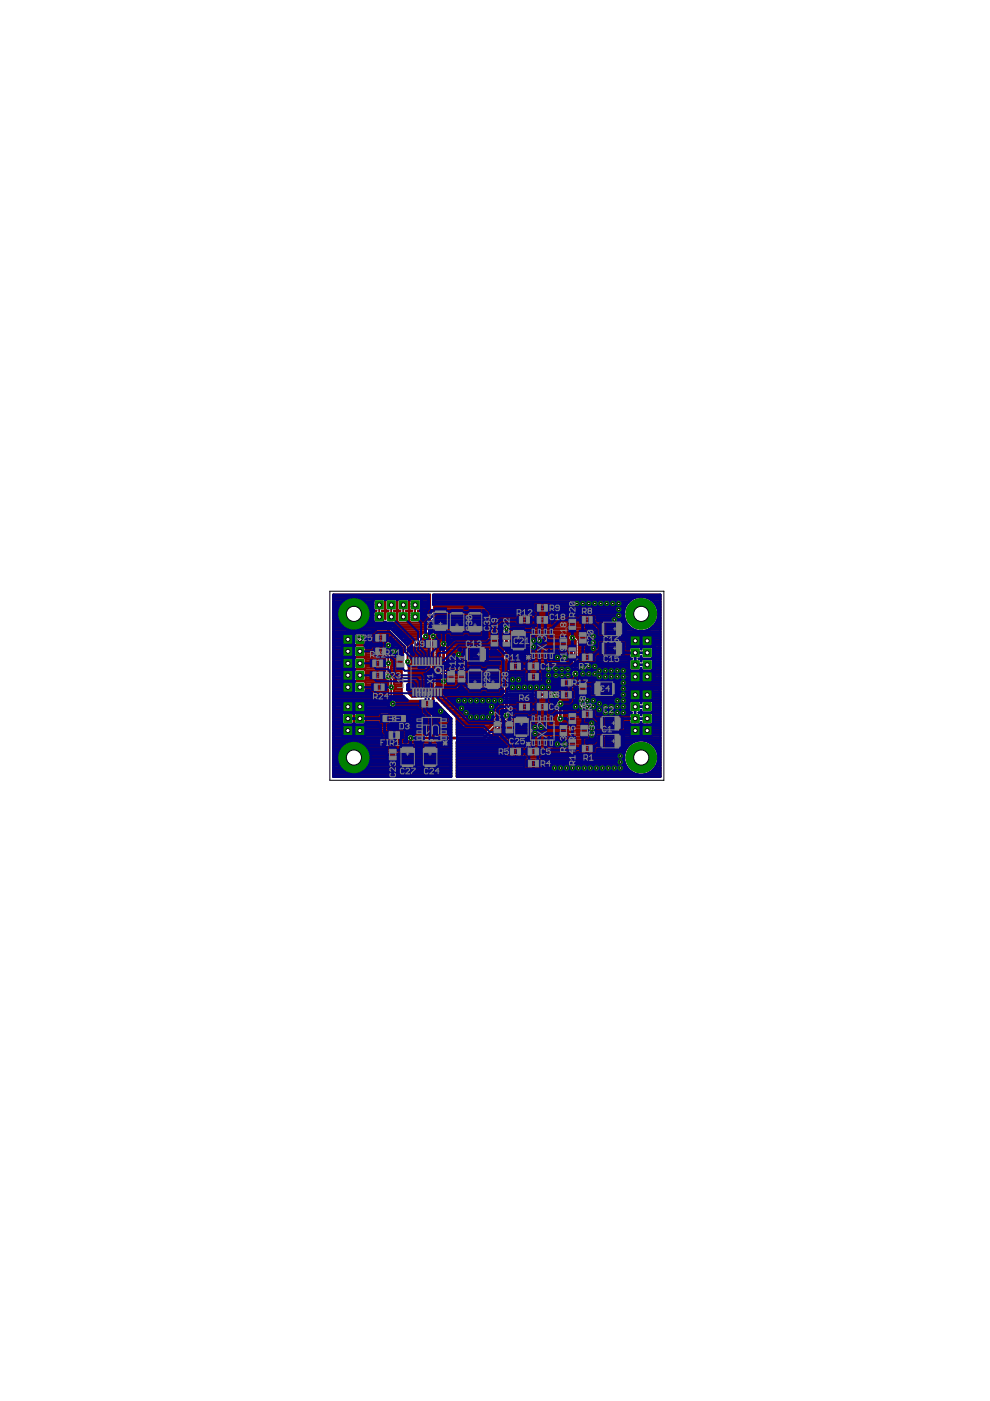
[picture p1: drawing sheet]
<svg xmlns="http://www.w3.org/2000/svg" width="210mm" height="297mm" viewBox="0 0 210 297" stroke-linecap="round" stroke-linejoin="round" font-family="sans-serif">
<g fill="none" stroke="#800000" stroke-width=".61">
<path d="M87.1 139.1h3.9M87.1 138.6h3.9M87.2 139.7h3.8M87.2 138h3.8M87.8 137.4h3.2M88.3 136.8h2.7M88.9 136.2h2.1M89.5 135.7h1.5M90.1 135.1h.8M90.7 134.5h.3M90.9 135.1l.1 .4M91 135.5v12.1h-3.6l-.7-.6v-5.8l.5-.3"/>
<path d="M91 135.5h.1M91.2 133.9h15.4M91.6 134a.96 .96 0 0 0-.7 1.1M91.8 133.3h14.6M91.8 134.9v21.6M92 134a.96 .96 0 0 1 .8 1.1M92.1 126.4h47.9M92.1 132.8h14.5M92.1 132.2h40.7M92.1 131.6h40.4M92.1 131h40.2M92.1 130.5h40.1"/>
<path d="M92.1 129.9h40.1M92.1 129.3h40.2M92.1 128.7h40.4M92.1 128.2h40.7M92.1 127.6h41.1M92.1 127h41.8M92.6 135.5h.1M92.6 135.5v12.3M92.6 139.7h.6M92.6 139.1h.6M92.6 138.6h.6M92.6 138h.6"/>
<path d="M92.6 137.4h.6M92.6 136.8h.5M92.6 136.2h.5M92.6 135.7h1M92.7 134.5h13.9M92.8 135.1l-.2 .4M92.8 135.1h13.8M93.2 137.1a.98 .98 0 0 1 .9-1.6 .98 .98 0 0 1 .8 1.6M93.2 137.1v6.8M93.2 137.1h.1M94 136.5v7.9M94.5 135.7h12.1"/>
<path d="M94.9 137.1h.1M94.9 137.1v6.8M94.9 139.7h11.7M94.9 139.1h11.7M94.9 138.6h11.7M94.9 138h11.7M94.9 137.4h11.7M95 136.8h11.6M95 136.2h11.6M107.4 133.3v18.4l-4.8 4.8h-15.5M108.2 133.9h31.8M108.2 132.8a.97 .97 0 0 0-1.4-.3 .97 .97 0 0 0-.2 1.4v17.3l-.2 .3"/>
<path d="M108.2 132.8l.1 .3-.1 .8M108.2 133.9h.1M108.2 133.9v12.6h8.7a1.03 1.03 0 0 1 1.4 .1 1.03 1.03 0 0 1 0 1.4 1.03 1.03 0 0 1-1.4 .1h-8.7v3.1M108.2 139.7h13M108.2 139.1h13M108.2 138.6h13M108.2 138h13M108.2 137.4h13M108.2 136.8h13M108.2 136.2h13M108.2 135.7h12.3M108.2 135.1h12.2"/>
<path d="M108.2 134.5h12.5M108.2 132.8h25.1M108.3 133.3h25.7M121.2 136.2h.1M121.3 135.2l.7 .7v7M122 134.5h18M122.3 135l.5 .7v6.5a1.03 1.03 0 0 1-.1 1.4 1.03 1.03 0 0 1-1.4 0 1.03 1.03 0 0 1-.1-1.4v-6M122.3 135a.97 .97 0 0 0-1.6-.5 .97 .97 0 0 0 .5 1.7M122.3 135v.1M122.3 135.1h11.2M122.8 135.7h10.7M122.8 139.7h10.7"/>
<path d="M122.8 139.1h10.5M122.8 138.6h10.5M122.8 138h10.5M122.8 137.4h10.5M122.8 136.8h10.8M122.8 136.2h10.7M132.5 131.6a3.7 3.7 0 0 0 3.4 2.3 3.7 3.7 0 0 0 3.5-2.3M133.3 137.4v2l.3 .3-.3 .2v2.1l.3 .3h2.1l.2-.3 .3 .3h2l.3-.3v-2.1l-.2-.2 .2-.3v-2M133.3 137.4l.3-.3h2.1l.2 .2 .3-.2h2l.3 .3M133.5 135.9h2.3M133.6 134.9h2.1v2h-2.1zM134.7 134.7v2.3"/>
<path d="M134.7 136.8h.1M134.7 136.2h.1M134.7 135.7h.1M134.7 135.1h.1M135.4 126.4a3.8 3.8 0 0 0-2.9 5.2M135.8 136.8h.3M135.8 136.2h.3M135.8 135.7h.3M135.8 135.1h.3M136.1 135.9h2.2M136.1 136.8v-1.8l.2-.3 2 .2v1.9M136.1 136.8l.2 .2h1.8l.2-.2"/>
<path d="M136.4 126.4a3.8 3.8 0 0 1 3 5.2M137.2 134.7v2.3M137.2 136.8h.1M137.2 136.2h.1M137.2 135.7h.1M137.2 135.1h.1M137.9 133.3h2.1M137.9 127h2.1M138.3 136.8h1.7M138.3 136.2h1.7M138.3 135.7h1.7M138.3 135.1h1.7"/>
<path d="M138.3 139.7h1.7M138.5 139.1h1.5M138.5 138.6h1.5M138.5 138h1.5M138.5 137.4h1.5M138.6 132.8h1.4M138.6 127.6h1.4M139.1 132.2h.9M139.1 128.2h.9M139.4 131.6h.6M139.4 128.7h.6M139.6 131h.4"/>
<path d="M139.6 129.3h.4M139.7 130.5h.3M139.7 129.9h.3M86.7 146.6h4.3M86.7 146.1h4.3M86.7 145.5h4.3M86.7 144.9h4.3M86.7 144.3h4.3M86.7 143.7h4.3M86.7 143.2h4.3M86.7 142.6h4.3M86.7 142h4.3"/>
<path d="M86.7 141.4h4.3M87 147.2h4M87.2 140.9a.94 .94 0 0 0-.1-1.2v-1.7l5-5v-6.8h47.9v38.4h-43.1v-7.3h5.9l.3-.1 4.5-4.5M87.2 140.9h3.8M87.4 140.3h3.6M92.6 147.8l4.3 4.2v3.7h5.4l4.1-4.1M92.6 147.8h14M92.6 147.2h14M92.6 146.6h14M92.6 146.1h14M92.6 145.5h14M92.6 144.9h.6"/>
<path d="M92.6 144.3h.5M92.6 143.7h.6M92.6 143.2h.6M92.6 142.6h.6M92.6 142h.6M92.6 141.4h.6M92.6 140.9h.6M92.6 140.3h.6M93.2 148.4h13.4M93.2 143.9a.98 .98 0 0 0 .9 1.5 .98 .98 0 0 0 .8-1.5M93.2 143.9h.1M93.8 148.9h12.8"/>
<path d="M94.4 149.5h12.2M94.9 143.9h.1M94.9 143.7h11.7M94.9 143.2h11.7M94.9 142.6h11.7M94.9 142h11.7M94.9 141.4h11.7M94.9 140.9h11.7M94.9 140.3h11.7M94.9 144.9h11.7M95 150.1h11.6M95 144.3h11.6"/>
<path d="M95.5 150.7h11.1M96.1 151.3h10.4M96.7 151.8h9.4M96.9 159.9h35.3M96.9 159.3h35.5M96.9 158.8h35.8M96.9 158.2h36.2M96.9 157.6h36.8M96.9 155.3h5.8M96.9 154.7h6.3M96.9 154.1h6.9M96.9 153.6h7.5"/>
<path d="M96.9 153h8.1M96.9 152.4h8.7M103.2 157h31.7M103.8 156.5h36.2M104.4 155.9h29.2M105 155.3h28.5M105.5 154.7h28M106.1 154.1h27.4M106.4 151.5v.1M106.7 153.6h26.8M107.3 153h10.7M107.4 147.3h10.1"/>
<path d="M107.6 152.7h.1M108.1 152.4h9.7M108.2 151.2a.98 .98 0 0 1-.6 1.5M108.2 151.2h.1M108.2 150.7h9.8M108.2 150.1h9.8M108.2 149.5h9.6M108.2 148.9h9.6M108.2 148.4h10M108.2 146.1h31.8M108.2 145.5h31.8M108.2 144.9h31.8"/>
<path d="M108.2 144.3h25.3M108.2 143.7h13.3M108.2 143.2h12.8M108.2 142.6h12.8M108.2 142h13M108.2 141.4h13M108.2 140.9h13M108.2 140.3h13M108.2 151.3h9.8M108.3 151.8h9.6M117.9 151.8a1.04 1.04 0 0 0 .3 1.4 1.04 1.04 0 0 0 1.5-.2M118.3 146.6h15.2"/>
<path d="M118.4 147.8h15.1M118.5 147.2h15M118.8 149.2v3.2M119.4 148.4h14.3M119.6 149.8v1.9a1.05 1.05 0 0 1 .1 1.3M119.6 153h13.7M119.6 151.3h13.8M119.6 150.7h13.7M119.6 150.1h13.7M119.7 149.8a1.03 1.03 0 0 0-.9-1.6 1.03 1.03 0 0 0-.8 1.6l-.1 2M119.7 149.8h-.1M119.7 151.8h13.6"/>
<path d="M119.8 149.5h13.5M119.8 148.9h13.5M119.8 152.4h13.5M122.4 143.7h11.1M122.8 142h10.6M122.8 141.4h10.5M122.8 140.9h10.5M122.8 140.3h10.5M122.9 143.2h10.6M123 142.6h10.5M133.3 148.8l.3-.3h2.1l.2 .2 .3-.2h2l.3 .3v2.1l-.2 .2 .2 .2v2.1l-.3 .3h-2l-.3-.2-.2 .2h-2.1l-.3-.3v-2.1l.3-.2-.3-.2zM133.5 147.3h2.3"/>
<path d="M133.5 144.4l.3 .2h1.7l.3-.2M133.5 144.4v-1.8l.3-.3h1.7l.2 .2 .1 1.9M133.5 143.5h2.3M133.5 154.9h2.3M133.6 146.2h1.9l.2 .1 .1 1.9-.1 .2h-2.1zM133.6 153.8h1.9l.2 .1 .1 1.9-.1 .2h-2.1zM134.7 142.3v2.3M134.7 146.2v2.2M134.7 153.8v2.2M134.7 155.9h.1M134.7 155.3h.1M134.7 154.7h.1"/>
<path d="M134.7 154.1h.1M134.7 148.4h.1M134.7 147.8h.1M134.7 147.2h.1M134.7 146.6h.1M134.7 144.3h.1M134.7 143.7h.1M134.7 143.2h.1M134.7 142.6h.1M135.7 148.4h.5M135.8 155.9h.3M135.8 142.6h.3"/>
<path d="M135.8 155.3h.3M135.8 154.7h.3M135.8 154.1h.3M135.8 147.8h.3M135.8 147.2h.3M135.8 146.6h.3M135.8 144.3h.3M135.8 143.7h.3M135.8 143.2h.3M135.8 153.6h.2M136.1 147.3h2.2M136.1 144.4v-1.8l.2-.3h1.8l.2 .2v1.9"/>
<path d="M136.1 143.5h2.2M136.1 144.4l.2 .2h1.8l.2-.2M136.1 154.9h2.2M136.2 146.2h1.9l.2 .1-.1 2.1h-2zM136.2 153.8h1.9l.2 .1-.1 2.1h-2zM137 157h3M137.2 142.3v2.3M137.2 146.2v2.2M137.2 153.8v2.2M137.2 155.9h.1M137.2 155.3h.1M137.2 154.7h.1"/>
<path d="M137.2 154.1h.1M137.2 148.4h.1M137.2 147.8h.1M137.2 147.2h.1M137.2 146.6h.1M137.2 144.3h.1M137.2 143.7h.1M137.2 143.2h.1M137.2 142.6h.1M138.2 157.6h1.8M138.2 148.4h1.8M138.3 155.9h1.7"/>
<path d="M138.3 155.3h1.7M138.3 154.7h1.7M138.3 154.1h1.7M138.3 147.8h1.7M138.3 147.2h1.7M138.3 146.6h1.7M138.3 144.3h1.7M138.3 143.7h1.7M138.3 143.2h1.7M138.3 142.6h1.7M138.4 153.6h1.6M138.5 151.3h1.5"/>
<path d="M138.5 142h1.5M138.5 153h1.5M138.5 152.4h1.5M138.5 151.8h1.5M138.5 150.7h1.5M138.5 150.1h1.5M138.5 149.5h1.5M138.5 148.9h1.5M138.5 141.4h1.5M138.5 140.9h1.5M138.5 140.3h1.5M138.8 158.2h1.2"/>
<path d="M139.2 158.8h.8M139.5 159.3h.5M139.6 159.9h.4M96.9 164.5h43.1M96.9 164h37.4M96.9 163.4h36.5M96.9 162.8h36M96.9 162.2h35.7M96.9 161.6h35.5M96.9 161.1h35.3M96.9 160.5h35.3M132.2 161.1a3.8 3.8 0 0 1 3.7-4.2 3.8 3.8 0 0 1 3.8 4.2"/>
<path d="M132.2 161.1a3.8 3.8 0 0 0 3.7 3.3 3.8 3.8 0 0 0 3.8-3.3M137.6 164h2.4M138.5 163.4h1.5M139 162.8h1M139.3 162.2h.7M139.5 161.6h.5M139.7 161.1h.3M139.7 160.5h.3"/>
</g>
<g fill="none" stroke="#800000" stroke-width=".42">
<path d="M70.7 136.9h10.7M70.7 139.9h2M70.7 139.5h4.5M70.7 139.1h2.2M70.7 138.7h2M70.7 138.4h2M70.7 138h2M70.7 137.6h2M70.7 137.2h2M70.7 136.5h2M70.7 136.1h2M70.7 135.7h2"/>
<path d="M70.7 135.4h2M70.7 135h2M70.7 134.6h2M70.7 134.2h12.3M70.7 133.9h11.9M70.7 133.5h3.5M70.7 133.1h2.6M70.7 132.8h2.1M70.7 132.4h1.7M70.7 132h1.4M70.7 131.6h1.2M70.7 131.3h1.1"/>
<path d="M70.7 130.9h.9M70.7 130.5h.9M70.7 130.1h4.1M70.7 129.8h.9M70.7 129.4h1M70.7 129h1.1M70.7 128.6h1.2M70.7 128.2h1.5M70.7 127.9h1.8M70.7 127.5h2.1M70.7 127.1h2.7M70.7 126.8h3.9"/>
<path d="M70.7 126.4h20.5M71.8 129a3.4 3.4 0 0 1 3-2.3v6.9l-.6-.1-1-.4M71.8 129l-.2 1h6.8l-.2-1M71.9 131.6l-.3-1.2h6.8l-.3 1.2M71.9 131.6l.6 .9 .7 .6M72.7 138.1h2.1M72.7 137.2v1.8l.2 .1 1.8-.1 .1-1.8M72.7 137.2l.2-.1h1.7l.2 .1M72.7 135.5h2.1M72.7 135.6h2.1M72.7 136.5h2M72.8 139.6l1.9 .1v1.9h-1.9z"/>
<path d="M73.7 134.5v2.1M73.7 137.1v2M73.7 139.6v2M73.7 139.9h.1M73.7 139.1h.1M73.7 138.7h.1M73.7 138.4h.1M73.7 138h.1M73.7 137.6h.1M73.7 137.2h.1M73.7 136.5h.1M73.7 136.1h.1"/>
<path d="M73.7 135.7h.1M73.7 135.4h.1M73.7 135h.1M73.7 134.6h.1M73.8 134.5v2.1M73.8 137.1v2M73.8 139.6v2M74.6 139.1h.5M74.7 134.6v1.9M74.7 134.6h-1.9l-.1 1.9M74.7 136.5h.4M74.7 134.6h.4"/>
<path d="M74.8 139.9h.3M74.8 138.7h.3M74.8 138.4h.3M74.8 138h.3M74.8 137.6h.3M74.8 137.2h.3M74.8 136.1h.3M74.8 135.7h.3M74.8 135.4h.3M74.8 135h.3M74.8 133.5h.4M74.8 133.1h.4"/>
<path d="M74.8 132.8h.4M74.8 132.4h.4M74.8 132h.4M74.8 131.6h.4M74.8 131.3h.4M74.8 130.9h.4M74.8 130.5h.4M74.8 129.8h.4M74.8 129.4h.4M74.8 129h.4M74.8 128.6h.4M74.8 128.2h.4"/>
<path d="M74.8 127.9h.4M74.8 127.5h.4M74.8 127.1h.4M74.8 126.8h.4M75.1 139.6l.2-.2h2l.2 .2v2l-.2 .3h-2l-.2-.3zM75.1 139.1l.2 .2h2l.2-.2M75.2 130.1h4M75.3 134.3h2l.2 .3v1.9l-.2 .3h-2l-.2-.3v-1.9zM75.3 136.9l-.2 .2v2M75.5 126.8h15.7M75.8 133.5h6.5M76.6 127.1h2.7"/>
<path d="M76.7 133.1h5.2M77.2 127.5h2M77.3 132.8h4.2M77.3 136.9l.2 .2v2M77.4 139.5h4.3M77.5 139.1h4.2M77.5 139.9h4.2M77.5 138.7h4.2M77.5 138.4h4.2M77.5 138h4.2M77.5 137.6h4.2M77.5 137.2h4.1"/>
<path d="M77.5 136.5h4M77.5 136.1h4.3M77.5 135.7h7M77.5 135.4h6.6M77.5 135h6.2M77.5 134.6h5.9M77.6 127.9h1.6M77.6 132.4h3.5M77.9 128.2h1.3M77.9 132h1.5M78.1 128.6h1.1M78.1 131.6l-.5 .9-.8 .6"/>
<path d="M78.1 131.6h1.1M78.2 129a3.4 3.4 0 0 0-3-2.3v6.9l.6-.1 1-.4M78.2 129h1M78.3 131.3h.9M78.4 130.9h.8M78.4 129.4h.9M78.4 130.5h.8M78.4 129.8h.8M80.4 128.2v2.6l6 6v3.5M81.5 129.4h.4M81.5 127.1h.3M81.6 129.8h.2"/>
<path d="M81.6 130.9h.1M81.6 130.5h.1M81.6 130.1h.1M81.6 129h.1M81.6 128.6h.1M81.6 128.2h.1M81.6 127.9h.1M81.6 127.5h.1M82.3 136.8v6.7l.7 .6v4.8l.3 .3M82.8 136.1h2.1M82.8 132.4h8.4M82.9 139.9h2.3"/>
<path d="M82.9 139.5h2.3M82.9 139.1h2.3M82.9 138.7h2.3M82.9 138.4h2.6M82.9 138h2.9M82.9 137.6h2.9M83 128.2v2.6M83.1 137.2h2.7M83.1 136.5h2.1M83.2 136.9h2.4M83.2 132.8h7.9M83.6 133.1h7.2"/>
<path d="M84 133.5h6.4M84 132h.5M84.1 129.4h.3M84.1 127.1h.3M84.1 129.8h.2M84.2 131.6h.1M84.2 131.3h.1M84.2 130.9h.1M84.2 130.5h.1M84.2 130.1h.1M84.2 129h.1M84.2 128.6h.1"/>
<path d="M84.2 128.2h.1M84.2 127.9h.1M84.2 127.5h.1M84.2 127.3l.3-.3h2l.2 .3v1.9l-.2 .3h-.4l.6 .3v2l-.2 .2h-2l-.3-.2v-2l.3-.2h.4l-.4-.1-.3-.3zM84.3 133.9h5.7M84.7 134.2h4.9M85.1 134.6h4.2M85.5 135h3.4M85.5 128.2v2.6M85.9 135.4h2.6M86.2 135.7h1.9M86.5 132h.5"/>
<path d="M86.6 129.4h.3M86.6 136.1h1.2M86.6 127.1h.3M86.7 129.8h.1M86.7 131.6h.1M86.7 131.3h.1M86.7 130.9h.1M86.7 130.5h.1M86.7 130.1h.1M86.7 129h.1M86.7 128.6h.1M86.7 128.2h.1"/>
<path d="M86.7 127.9h.1M86.7 127.5h.1M86.8 127.3l.2-.3h2l.3 .3v1.9l-.3 .3h-.4l.7 .3v2l-.3 .2h-2l-.2-.2v-2l.2-.2h.4l-.4-.1-.2-.3zM87 136.5l-4.5-4.5h1.4l.3-.2v-2l-.3-.2h-.4l.4-.1 .3-.3v-1.9l-.3-.3h-1.9l-.3 .3v1.9l.3 .3h.3l-.6 .3v1.4l-.1-1.4-.2-.2h-.4l.4-.1 .2-.3v-1.9l-.2-.3h-2l-.2 .3v1.9l.2 .3 .4 .1h-.4l-.2 .2v2l.2 .2h1.4l5 5.1v1l-.6 .6v8.6l1.2 1.3h4.7v7.2h-3.5M87 136.5v.3l4.2-4.1v-6.7h-20.5v38.7h24.9v-7.5h-8M87 136.5h.4M88 128.2v2.6M89 132h2.2M89.1 129.4h2.1M89.1 127.1h2.1M89.2 129.8h2M89.3 131.6h1.9"/>
<path d="M89.3 131.3h1.9M89.3 130.9h1.9M89.3 130.5h1.9M89.3 130.1h1.9M89.3 129h1.9M89.3 128.6h1.9M89.3 128.2h1.9M89.3 127.9h1.9M89.3 127.5h1.9M70.7 142.1h4.4M70.7 156h15.7M70.7 140.6h4.4"/>
<path d="M70.7 144.4h4.5M70.7 159.7h1M70.7 159.3h1.1M70.7 159h1.3M70.7 158.6h1.5M70.7 158.2h1.9M70.7 157.8h2.3M70.7 157.5h3M70.7 157.1h15.7M70.7 156.7h15.5M70.7 156.3h15.5M70.7 155.6h2"/>
<path d="M70.7 155.2h2M70.7 154.8h2M70.7 154.5h2M70.7 154.1h2M70.7 153.7h20.4M70.7 153.3h1.8M70.7 153h1.8M70.7 152.6h1.8M70.7 152.2h1.8M70.7 151.8h1.8M70.7 151.5h1.8M70.7 151.1h20.4"/>
<path d="M70.7 150.7h2M70.7 150.3h2M70.7 150h2M70.7 149.6h2M70.7 149.2h2M70.7 148.8h2.1M70.7 148.5h11.6M70.7 148.1h11.6M70.7 147.7h11.6M70.7 147.3h11.6M70.7 147h11.6M70.7 146.6h2"/>
<path d="M70.7 146.2h2M70.7 145.9h2M70.7 145.5h2M70.7 145.1h2M70.7 144.7h2.1M70.7 144h2M70.7 143.6h2M70.7 143.2h2M70.7 142.9h2M70.7 142.5h2M70.7 141.7h4.5M70.7 141.4h2"/>
<path d="M70.7 141h2M70.7 140.2h2M72.3 158.6a3.3 3.3 0 0 1 2.5-1.4v6.8a3.4 3.4 0 0 1-3.2-3.2M72.3 158.6l-.5 .9-.2 .9M72.5 153.4v-2l.2-.3h2l.3 .3v2M72.5 153.4l.2 .2h2l.3-.2M72.7 143.2h2.1M72.7 149.8h2.1M72.7 154.9h2.1M72.7 145.7h2.1M72.7 140.7h2.1M72.7 144.8h2v1.8l-1.9 .1z"/>
<path d="M72.7 150.8h2M72.8 148.8l-.1 2M72.8 148.8h1.9M72.9 142.1l-.2 .2v1.7l.2 .2 1.8-.1 .1-1.8-.2-.2M72.9 155.9l-.2-.1v-1.7l.2-.2 1.8 .1 .1 1.8-.2 .1M73.7 142.1v2.1M73.7 144.7v2M73.7 148.8v2.1M73.7 153.9v2M73.7 155.6h.1M73.7 155.2h.1M73.7 154.8h.1"/>
<path d="M73.7 154.5h.1M73.7 154.1h.1M73.7 150.7h.1M73.7 150.3h.1M73.7 150h.1M73.7 149.6h.1M73.7 149.2h.1M73.7 148.8h.1M73.7 146.6h.1M73.7 146.2h.1M73.7 145.9h.1M73.7 145.5h.1"/>
<path d="M73.7 145.1h.1M73.7 144.7h.1M73.7 144h.1M73.7 143.6h.1M73.7 143.2h.1M73.7 142.9h.1M73.7 142.5h.1M73.7 141.4h.1M73.7 141h.1M73.7 140.2h.1M73.8 142.1v2.1M73.8 144.7v2"/>
<path d="M73.8 148.8v2.1M73.8 153.9v2M74.7 148.8v2M74.7 148.8h.6M74.7 144.7h.4M74.8 155.6h.4M74.8 155.2h.4M74.8 154.8h.4M74.8 154.5h.4M74.8 154.1h.4M74.8 150.7h.5M74.8 150.3h.4"/>
<path d="M74.8 150h.4M74.8 149.6h.4M74.8 149.2h.4M74.8 146.6h.3M74.8 146.2h.3M74.8 145.9h.3M74.8 145.5h.3M74.8 145.1h.3M74.8 144h.3M74.8 143.6h.3M74.8 143.2h.3M74.8 142.9h.3"/>
<path d="M74.8 142.5h.3M74.8 141.4h.3M74.8 141h.3M74.8 140.2h.3M74.8 159.7h.4M74.8 159.3h.4M74.8 159h.4M74.8 158.6h.4M74.8 158.2h.4M74.8 157.8h.4M74.8 157.5h.4M75 153.3h.1"/>
<path d="M75 153h.1M75 152.6h.1M75 152.2h.1M75 151.8h.1M75 151.5h.1M75.1 142.2l.2-.3h2l.2 .3v2l-.2 .2h-2l-.2-.2zM75.1 144.7l.2-.2h2l.2 .2v2l-.2 .2h-2l-.2-.2zM75.1 153.4v-2l.2-.3h2l.2 .3v2M75.1 153.4l.2 .2h2l.2-.2M75.2 149.8h2.1M75.2 154.9h2.1M75.3 150.8h2"/>
<path d="M75.3 148.8v2M75.3 148.8h1.9M75.4 155.9l-.2-.1v-1.7l.2-.2 1.9 .1v1.8l-.1 .1M76.3 148.8v2.1M76.3 153.9v2M76.3 155.6h.1M76.3 155.2h.1M76.3 154.8h.1M76.3 154.5h.1M76.3 154.1h.1M76.3 150.7h.1M76.3 150.3h.1"/>
<path d="M76.3 150h.1M76.3 149.6h.1M76.3 149.2h.1M76.3 148.8h.1M76.3 157.5h19.3M77 157.8h18.6M77.2 148.8l.1 2M77.2 148.8h5.1M77.3 155.6h13.8M77.3 155.2h13.8M77.3 154.8h13.8M77.3 154.5h13.8"/>
<path d="M77.3 154.1h13.8M77.3 150.7h13.8M77.3 150.3h13.8M77.3 150h5.6M77.3 149.6h5.2M77.3 149.2h5.1M77.3 144.4l5-.1v.8M77.4 141.7h4.3M77.4 142.1h4.3M77.4 158.2h18.2M77.5 140.6h3.9M77.5 153.3h13.6"/>
<path d="M77.5 153h13.6M77.5 152.6h13.6M77.5 152.2h13.6M77.5 151.8h13.6M77.5 151.5h13.6M77.5 146.6h4.8M77.5 146.2h4.8M77.5 145.9h4.6M77.5 145.5h4.6M77.5 145.1h4.8M77.5 144.7h4.8M77.5 144h4.1"/>
<path d="M77.5 143.6h3.9M77.5 143.2h4M77.5 142.9h4.2M77.5 142.5h4.2M77.5 141.4h4.2M77.5 141h4M77.5 140.2h4M77.8 158.6a3.4 3.4 0 0 0-2.6-1.4v6.8a3.4 3.4 0 0 0 3.2-3.2M77.8 158.6l.4 .9 .2 .9M77.8 158.6h17.8M78 159h17.6M78.2 159.3h17.4"/>
<path d="M78.3 159.7h17.3M81.6 144l.5 .3M81.7 142.9v-1.7a.83 .83 0 0 1 0-1.2v-2.6a.87 .87 0 0 1 0-1.2 .87 .87 0 0 1 1.2 0 .87 .87 0 0 1 0 1.2v2.6a.83 .83 0 0 1 0 1.2v1.7M81.7 142.9a.85 .85 0 0 0-.1 1.1M82.1 145.9l.2 .4v2.7a.9 .9 0 0 0 1.2 1 .9 .9 0 0 0 .3-1.5M82.3 145.1l-.2 .8M82.9 142.9l.6 1.1v1.1l.3 .8M82.9 142.1h2.3M82.9 142.9h2.3M82.9 142.5h2.3M82.9 141.7h2.3M82.9 141.4h2.3"/>
<path d="M83.1 140.2h2.1M83.1 141h2.1M83.1 143.2h2.1M83.2 140.6h2M83.3 143.6h1.9M83.5 144.4h1.7M83.5 148.1h2.5M83.5 147.7h2.1M83.5 147.3h1.7M83.5 147h1.7M83.5 146.6h1.7M83.5 144.7h1.7"/>
<path d="M83.5 144h1.7M83.6 145.1h1.6M83.6 150h7.5M83.6 146.2h1.6M83.8 148.5h2.5M83.8 145.5h1.4M83.8 145.9l-.3 .4v2.1l.3 .1M83.8 145.9h1.4M84 149.6h7.1M84.1 148.8h7M84.1 149.2h7M86.2 156.3a.87 .87 0 0 0 .4 .9 .87 .87 0 0 0 .9 0"/>
<path d="M87.5 155.8a.87 .87 0 0 0-1.3 .5M87.5 155.8h.1M87.6 157.2h-.1M92.5 149l3.1 3.4v3.4h-3.1zM92.5 155.6h3.1M92.5 155.2h3.1M92.5 154.8h3.1M92.5 154.5h3.1M92.5 154.1h3.1M92.5 153.7h3.1M92.5 153.3h3.1M92.5 153h3.1"/>
<path d="M92.5 152.6h3.1M92.5 152.2h3M92.5 151.8h2.6M92.5 151.5h2.3M92.5 151.1h2M92.5 150.7h1.6M92.5 150.3h1.3M92.5 150h.9M92.5 149.6h.6M92.5 149.2h.3M70.7 160.4h24.9M70.7 160.8h24.9"/>
<path d="M70.7 164.6h24.9M70.7 164.2h24.9M70.7 163.8h3.1M70.7 163.4h2.4M70.7 163.1h1.9M70.7 162.7h1.6M70.7 162.3h1.3M70.7 161.9h1.2M70.7 161.6h1M70.7 161.2h.9M70.7 160.1h.9M74.8 163.8h.4"/>
<path d="M74.8 163.4h.4M74.8 163.1h.4M74.8 162.7h.4M74.8 162.3h.4M74.8 161.9h.4M74.8 161.6h.4M74.8 161.2h.4M74.8 160.1h.4M76.2 163.8h19.4M76.9 163.4h18.7M77.4 163.1h18.2M77.7 162.7h17.9"/>
<path d="M78 162.3h17.6M78.2 161.9h17.4M78.3 161.6h17.3M78.4 161.2h17.2M78.4 160.1h17.2"/>
</g>
<path d="M87.2 130h1.6v1.6h-1.6z" fill="#008000" stroke="#008000" stroke-width=".21"/>
<circle cx="88" cy="130.8" r=".44" fill="#fff" stroke="#000" stroke-width=".21"/>
<path d="M84.7 130h1.6v1.6h-1.6z" fill="#008000" stroke="#008000" stroke-width=".21"/>
<circle cx="85.5" cy="130.8" r=".44" fill="#fff" stroke="#000" stroke-width=".21"/>
<path d="M82.1 130h1.7v1.6h-1.7z" fill="#008000" stroke="#008000" stroke-width=".21"/>
<circle cx="83" cy="130.8" r=".44" fill="#fff" stroke="#000" stroke-width=".21"/>
<path d="M79.6 130h1.6v1.6h-1.6z" fill="#008000" stroke="#008000" stroke-width=".21"/>
<circle cx="80.4" cy="130.8" r=".44" fill="#fff" stroke="#000" stroke-width=".21"/>
<path d="M87.2 127.4h1.6v1.7h-1.6z" fill="#008000" stroke="#008000" stroke-width=".21"/>
<circle cx="88" cy="128.2" r=".44" fill="#fff" stroke="#000" stroke-width=".21"/>
<path d="M84.7 127.4h1.6v1.7h-1.6z" fill="#008000" stroke="#008000" stroke-width=".21"/>
<circle cx="85.5" cy="128.2" r=".44" fill="#fff" stroke="#000" stroke-width=".21"/>
<path d="M82.1 127.4h1.7v1.7h-1.7z" fill="#008000" stroke="#008000" stroke-width=".21"/>
<circle cx="83" cy="128.2" r=".44" fill="#fff" stroke="#000" stroke-width=".21"/>
<path d="M79.6 127.4h1.6v1.7h-1.6z" fill="#008000" stroke="#008000" stroke-width=".21"/>
<circle cx="80.4" cy="128.2" r=".44" fill="#fff" stroke="#000" stroke-width=".21"/>
<path d="M133.8 154.1h1.7v1.6h-1.7z" fill="#008000" stroke="#008000" stroke-width=".21"/>
<circle cx="134.7" cy="154.9" r=".44" fill="#fff" stroke="#000" stroke-width=".21"/>
<path d="M133.8 151.5h1.7v1.7h-1.7z" fill="#008000" stroke="#008000" stroke-width=".21"/>
<circle cx="134.7" cy="152.4" r=".44" fill="#fff" stroke="#000" stroke-width=".21"/>
<path d="M133.8 149h1.7v1.7h-1.7z" fill="#008000" stroke="#008000" stroke-width=".21"/>
<circle cx="134.7" cy="149.8" r=".44" fill="#fff" stroke="#000" stroke-width=".21"/>
<path d="M133.8 146.5h1.7v1.6h-1.7z" fill="#008000" stroke="#008000" stroke-width=".21"/>
<circle cx="134.7" cy="147.3" r=".44" fill="#fff" stroke="#000" stroke-width=".21"/>
<path d="M136.4 154.1h1.6v1.6h-1.6z" fill="#008000" stroke="#008000" stroke-width=".21"/>
<circle cx="137.2" cy="154.9" r=".44" fill="#fff" stroke="#000" stroke-width=".21"/>
<path d="M136.4 151.5h1.6v1.7h-1.6z" fill="#008000" stroke="#008000" stroke-width=".21"/>
<circle cx="137.2" cy="152.4" r=".44" fill="#fff" stroke="#000" stroke-width=".21"/>
<path d="M136.4 149h1.6v1.7h-1.6z" fill="#008000" stroke="#008000" stroke-width=".21"/>
<circle cx="137.2" cy="149.8" r=".44" fill="#fff" stroke="#000" stroke-width=".21"/>
<path d="M136.4 146.5h1.6v1.6h-1.6z" fill="#008000" stroke="#008000" stroke-width=".21"/>
<circle cx="137.2" cy="147.3" r=".44" fill="#fff" stroke="#000" stroke-width=".21"/>
<path d="M72.9 154.1h1.7v1.6h-1.7z" fill="#008000" stroke="#008000" stroke-width=".21"/>
<circle cx="73.8" cy="154.9" r=".44" fill="#fff" stroke="#000" stroke-width=".21"/>
<path d="M72.9 151.5h1.7v1.7h-1.7z" fill="#008000" stroke="#008000" stroke-width=".21"/>
<circle cx="73.8" cy="152.4" r=".44" fill="#fff" stroke="#000" stroke-width=".21"/>
<path d="M72.9 149h1.7v1.7h-1.7z" fill="#008000" stroke="#008000" stroke-width=".21"/>
<circle cx="73.8" cy="149.8" r=".44" fill="#fff" stroke="#000" stroke-width=".21"/>
<path d="M75.5 154.1h1.6v1.6h-1.6z" fill="#008000" stroke="#008000" stroke-width=".21"/>
<circle cx="76.3" cy="154.9" r=".44" fill="#fff" stroke="#000" stroke-width=".21"/>
<path d="M75.5 151.5h1.6v1.7h-1.6z" fill="#008000" stroke="#008000" stroke-width=".21"/>
<circle cx="76.3" cy="152.4" r=".44" fill="#fff" stroke="#000" stroke-width=".21"/>
<path d="M75.5 149h1.6v1.7h-1.6z" fill="#008000" stroke="#008000" stroke-width=".21"/>
<circle cx="76.3" cy="149.8" r=".44" fill="#fff" stroke="#000" stroke-width=".21"/>
<path d="M133.8 142.7h1.7v1.6h-1.7z" fill="#008000" stroke="#008000" stroke-width=".21"/>
<circle cx="134.7" cy="143.5" r=".44" fill="#fff" stroke="#000" stroke-width=".21"/>
<path d="M133.8 140.1h1.7v1.7h-1.7z" fill="#008000" stroke="#008000" stroke-width=".21"/>
<circle cx="134.7" cy="140.9" r=".44" fill="#fff" stroke="#000" stroke-width=".21"/>
<path d="M133.8 137.6h1.7v1.6h-1.7z" fill="#008000" stroke="#008000" stroke-width=".21"/>
<circle cx="134.7" cy="138.4" r=".44" fill="#fff" stroke="#000" stroke-width=".21"/>
<path d="M133.8 135h1.7v1.7h-1.7z" fill="#008000" stroke="#008000" stroke-width=".21"/>
<circle cx="134.7" cy="135.9" r=".44" fill="#fff" stroke="#000" stroke-width=".21"/>
<path d="M136.4 142.7h1.6v1.6h-1.6z" fill="#008000" stroke="#008000" stroke-width=".21"/>
<circle cx="137.2" cy="143.5" r=".44" fill="#fff" stroke="#000" stroke-width=".21"/>
<path d="M136.4 140.1h1.6v1.7h-1.6z" fill="#008000" stroke="#008000" stroke-width=".21"/>
<circle cx="137.2" cy="140.9" r=".44" fill="#fff" stroke="#000" stroke-width=".21"/>
<path d="M136.4 137.6h1.6v1.6h-1.6z" fill="#008000" stroke="#008000" stroke-width=".21"/>
<circle cx="137.2" cy="138.4" r=".44" fill="#fff" stroke="#000" stroke-width=".21"/>
<path d="M136.4 135h1.6v1.7h-1.6z" fill="#008000" stroke="#008000" stroke-width=".21"/>
<circle cx="137.2" cy="135.9" r=".44" fill="#fff" stroke="#000" stroke-width=".21"/>
<path d="M72.9 144.9h1.7v1.6h-1.7z" fill="#008000" stroke="#008000" stroke-width=".21"/>
<circle cx="73.8" cy="145.7" r=".47" fill="#fff" stroke="#000" stroke-width=".21"/>
<path d="M72.9 142.3h1.7v1.7h-1.7z" fill="#008000" stroke="#008000" stroke-width=".21"/>
<circle cx="73.8" cy="143.2" r=".44" fill="#fff" stroke="#000" stroke-width=".21"/>
<path d="M72.9 139.8h1.7v1.7h-1.7z" fill="#008000" stroke="#008000" stroke-width=".21"/>
<circle cx="73.8" cy="140.6" r=".44" fill="#fff" stroke="#000" stroke-width=".21"/>
<path d="M72.9 137.3h1.7v1.6h-1.7z" fill="#008000" stroke="#008000" stroke-width=".21"/>
<circle cx="73.8" cy="138.1" r=".44" fill="#fff" stroke="#000" stroke-width=".21"/>
<path d="M72.9 134.7h1.7v1.7h-1.7z" fill="#008000" stroke="#008000" stroke-width=".21"/>
<circle cx="73.8" cy="135.6" r=".44" fill="#fff" stroke="#000" stroke-width=".21"/>
<path d="M75.5 144.9h1.6v1.6h-1.6z" fill="#008000" stroke="#008000" stroke-width=".21"/>
<circle cx="76.3" cy="145.7" r=".44" fill="#fff" stroke="#000" stroke-width=".21"/>
<path d="M75.5 142.3h1.6v1.7h-1.6z" fill="#008000" stroke="#008000" stroke-width=".21"/>
<circle cx="76.3" cy="143.2" r=".44" fill="#fff" stroke="#000" stroke-width=".21"/>
<path d="M75.5 139.8h1.6v1.7h-1.6z" fill="#008000" stroke="#008000" stroke-width=".21"/>
<circle cx="76.3" cy="140.6" r=".44" fill="#fff" stroke="#000" stroke-width=".21"/>
<path d="M75.5 137.3h1.6v1.6h-1.6z" fill="#008000" stroke="#008000" stroke-width=".21"/>
<circle cx="76.3" cy="138.1" r=".44" fill="#fff" stroke="#000" stroke-width=".21"/>
<path d="M75.5 134.7h1.6v1.7h-1.6z" fill="#008000" stroke="#008000" stroke-width=".21"/>
<circle cx="76.3" cy="135.6" r=".44" fill="#fff" stroke="#000" stroke-width=".21"/>
<circle cx="136" cy="160.6" r="3.2" fill="#008000" stroke="#008000" stroke-width=".21"/>
<circle cx="136" cy="160.6" r="1.61" fill="#fff" stroke="#000" stroke-width=".21"/>
<circle cx="136" cy="130.2" r="3.2" fill="#008000" stroke="#008000" stroke-width=".21"/>
<circle cx="136" cy="130.2" r="1.61" fill="#fff" stroke="#000" stroke-width=".21"/>
<circle cx="75" cy="160.6" r="3.2" fill="#008000" stroke="#008000" stroke-width=".21"/>
<circle cx="75" cy="160.6" r="1.61" fill="#fff" stroke="#000" stroke-width=".21"/>
<circle cx="75" cy="130.2" r="3.2" fill="#008000" stroke="#008000" stroke-width=".21"/>
<circle cx="75" cy="130.2" r="1.61" fill="#fff" stroke="#000" stroke-width=".21"/>
<circle cx="94.1" cy="144.4" r=".44" fill="#008000" stroke="#008000" stroke-width=".21"/>
<circle cx="94.1" cy="144.4" r=".25" fill="#fff" stroke="#000" stroke-width=".21"/>
<circle cx="94.1" cy="136.5" r=".44" fill="#008000" stroke="#008000" stroke-width=".21"/>
<circle cx="94.1" cy="136.5" r=".25" fill="#fff" stroke="#000" stroke-width=".21"/>
<circle cx="86.4" cy="140.3" r=".44" fill="#008000" stroke="#008000" stroke-width=".21"/>
<circle cx="86.4" cy="140.3" r=".25" fill="#fff" stroke="#000" stroke-width=".21"/>
<circle cx="122" cy="142.9" r=".51" fill="#008000" stroke="#008000" stroke-width=".21"/>
<circle cx="122" cy="142.9" r=".3" fill="#fff" stroke="#000" stroke-width=".21"/>
<circle cx="118.8" cy="149.2" r=".51" fill="#008000" stroke="#008000" stroke-width=".21"/>
<circle cx="118.8" cy="149.2" r=".3" fill="#fff" stroke="#000" stroke-width=".21"/>
<circle cx="118.8" cy="152.4" r=".51" fill="#008000" stroke="#008000" stroke-width=".21"/>
<circle cx="118.8" cy="152.4" r=".3" fill="#fff" stroke="#000" stroke-width=".21"/>
<circle cx="121.4" cy="135.2" r=".44" fill="#008000" stroke="#008000" stroke-width=".21"/>
<circle cx="121.4" cy="135.2" r=".25" fill="#fff" stroke="#000" stroke-width=".21"/>
<circle cx="83" cy="145.7" r=".44" fill="#008000" stroke="#008000" stroke-width=".21"/>
<circle cx="83" cy="145.7" r=".25" fill="#fff" stroke="#000" stroke-width=".21"/>
<circle cx="82.3" cy="143.5" r=".44" fill="#008000" stroke="#008000" stroke-width=".21"/>
<circle cx="82.3" cy="143.5" r=".25" fill="#fff" stroke="#000" stroke-width=".21"/>
<circle cx="82.3" cy="140.6" r=".44" fill="#008000" stroke="#008000" stroke-width=".21"/>
<circle cx="82.3" cy="140.6" r=".25" fill="#fff" stroke="#000" stroke-width=".21"/>
<circle cx="82.3" cy="136.8" r=".44" fill="#008000" stroke="#008000" stroke-width=".21"/>
<circle cx="82.3" cy="136.8" r=".25" fill="#fff" stroke="#000" stroke-width=".21"/>
<circle cx="83.3" cy="149.2" r=".44" fill="#008000" stroke="#008000" stroke-width=".21"/>
<circle cx="83.3" cy="149.2" r=".25" fill="#fff" stroke="#000" stroke-width=".21"/>
<circle cx="93.4" cy="150.8" r=".44" fill="#008000" stroke="#008000" stroke-width=".21"/>
<circle cx="93.4" cy="150.8" r=".25" fill="#fff" stroke="#000" stroke-width=".21"/>
<circle cx="83.6" cy="138.1" r=".44" fill="#008000" stroke="#008000" stroke-width=".21"/>
<circle cx="83.6" cy="138.1" r=".25" fill="#fff" stroke="#000" stroke-width=".21"/>
<circle cx="87.1" cy="156.5" r=".44" fill="#008000" stroke="#008000" stroke-width=".21"/>
<circle cx="87.1" cy="156.5" r=".25" fill="#fff" stroke="#000" stroke-width=".21"/>
<circle cx="107.4" cy="151.7" r=".44" fill="#008000" stroke="#008000" stroke-width=".21"/>
<circle cx="107.4" cy="151.7" r=".25" fill="#fff" stroke="#000" stroke-width=".21"/>
<circle cx="107.4" cy="133.3" r=".44" fill="#008000" stroke="#008000" stroke-width=".21"/>
<circle cx="107.4" cy="133.3" r=".25" fill="#fff" stroke="#000" stroke-width=".21"/>
<circle cx="117.6" cy="147.3" r=".51" fill="#008000" stroke="#008000" stroke-width=".21"/>
<circle cx="117.6" cy="147.3" r=".3" fill="#fff" stroke="#000" stroke-width=".21"/>
<circle cx="91.8" cy="134.9" r=".44" fill="#008000" stroke="#008000" stroke-width=".21"/>
<circle cx="91.8" cy="134.9" r=".25" fill="#fff" stroke="#000" stroke-width=".21"/>
<circle cx="119.8" cy="157.8" r=".44" fill="#008000" stroke="#008000" stroke-width=".21"/>
<circle cx="119.8" cy="157.8" r=".25" fill="#fff" stroke="#000" stroke-width=".21"/>
<circle cx="118.2" cy="157.8" r=".44" fill="#008000" stroke="#008000" stroke-width=".21"/>
<circle cx="118.2" cy="157.8" r=".25" fill="#fff" stroke="#000" stroke-width=".21"/>
<circle cx="114.7" cy="154.3" r=".44" fill="#008000" stroke="#008000" stroke-width=".21"/>
<circle cx="114.7" cy="154.3" r=".25" fill="#fff" stroke="#000" stroke-width=".21"/>
<circle cx="113.4" cy="154.3" r=".44" fill="#008000" stroke="#008000" stroke-width=".21"/>
<circle cx="113.4" cy="154.3" r=".25" fill="#fff" stroke="#000" stroke-width=".21"/>
<circle cx="113.4" cy="155.5" r=".44" fill="#008000" stroke="#008000" stroke-width=".21"/>
<circle cx="113.4" cy="155.5" r=".25" fill="#fff" stroke="#000" stroke-width=".21"/>
<circle cx="119.8" cy="139.4" r=".44" fill="#008000" stroke="#008000" stroke-width=".21"/>
<circle cx="119.8" cy="139.4" r=".25" fill="#fff" stroke="#000" stroke-width=".21"/>
<circle cx="118.2" cy="139.4" r=".44" fill="#008000" stroke="#008000" stroke-width=".21"/>
<circle cx="118.2" cy="139.4" r=".25" fill="#fff" stroke="#000" stroke-width=".21"/>
<circle cx="108.7" cy="144.1" r=".44" fill="#008000" stroke="#008000" stroke-width=".21"/>
<circle cx="108.7" cy="144.1" r=".25" fill="#fff" stroke="#000" stroke-width=".21"/>
<circle cx="114.4" cy="135.9" r=".44" fill="#008000" stroke="#008000" stroke-width=".21"/>
<circle cx="114.4" cy="135.9" r=".25" fill="#fff" stroke="#000" stroke-width=".21"/>
<circle cx="113.1" cy="135.9" r=".44" fill="#008000" stroke="#008000" stroke-width=".21"/>
<circle cx="113.1" cy="135.9" r=".25" fill="#fff" stroke="#000" stroke-width=".21"/>
<circle cx="113.1" cy="137.1" r=".44" fill="#008000" stroke="#008000" stroke-width=".21"/>
<circle cx="113.1" cy="137.1" r=".25" fill="#fff" stroke="#000" stroke-width=".21"/>
<circle cx="108.7" cy="145.7" r=".44" fill="#008000" stroke="#008000" stroke-width=".21"/>
<circle cx="108.7" cy="145.7" r=".25" fill="#fff" stroke="#000" stroke-width=".21"/>
<circle cx="131.2" cy="127.9" r=".44" fill="#008000" stroke="#008000" stroke-width=".21"/>
<circle cx="131.2" cy="127.9" r=".25" fill="#fff" stroke="#000" stroke-width=".21"/>
<circle cx="129.9" cy="127.9" r=".44" fill="#008000" stroke="#008000" stroke-width=".21"/>
<circle cx="129.9" cy="127.9" r=".25" fill="#fff" stroke="#000" stroke-width=".21"/>
<circle cx="128.7" cy="127.9" r=".44" fill="#008000" stroke="#008000" stroke-width=".21"/>
<circle cx="128.7" cy="127.9" r=".25" fill="#fff" stroke="#000" stroke-width=".21"/>
<circle cx="127.4" cy="127.9" r=".44" fill="#008000" stroke="#008000" stroke-width=".21"/>
<circle cx="127.4" cy="127.9" r=".25" fill="#fff" stroke="#000" stroke-width=".21"/>
<circle cx="131.2" cy="129.2" r=".44" fill="#008000" stroke="#008000" stroke-width=".21"/>
<circle cx="131.2" cy="129.2" r=".25" fill="#fff" stroke="#000" stroke-width=".21"/>
<circle cx="131.2" cy="130.5" r=".44" fill="#008000" stroke="#008000" stroke-width=".21"/>
<circle cx="131.2" cy="130.5" r=".25" fill="#fff" stroke="#000" stroke-width=".21"/>
<circle cx="130.2" cy="131.4" r=".44" fill="#008000" stroke="#008000" stroke-width=".21"/>
<circle cx="130.2" cy="131.4" r=".25" fill="#fff" stroke="#000" stroke-width=".21"/>
<circle cx="132.1" cy="142.2" r=".44" fill="#008000" stroke="#008000" stroke-width=".21"/>
<circle cx="132.1" cy="142.2" r=".25" fill="#fff" stroke="#000" stroke-width=".21"/>
<circle cx="132.1" cy="143.5" r=".44" fill="#008000" stroke="#008000" stroke-width=".21"/>
<circle cx="132.1" cy="143.5" r=".25" fill="#fff" stroke="#000" stroke-width=".21"/>
<circle cx="132.1" cy="144.8" r=".44" fill="#008000" stroke="#008000" stroke-width=".21"/>
<circle cx="132.1" cy="144.8" r=".25" fill="#fff" stroke="#000" stroke-width=".21"/>
<circle cx="125.8" cy="134.9" r=".44" fill="#008000" stroke="#008000" stroke-width=".21"/>
<circle cx="125.8" cy="134.9" r=".25" fill="#fff" stroke="#000" stroke-width=".21"/>
<circle cx="125.8" cy="136.2" r=".44" fill="#008000" stroke="#008000" stroke-width=".21"/>
<circle cx="125.8" cy="136.2" r=".25" fill="#fff" stroke="#000" stroke-width=".21"/>
<circle cx="125.8" cy="137.5" r=".44" fill="#008000" stroke="#008000" stroke-width=".21"/>
<circle cx="125.8" cy="137.5" r=".25" fill="#fff" stroke="#000" stroke-width=".21"/>
<circle cx="120.4" cy="141.9" r=".44" fill="#008000" stroke="#008000" stroke-width=".21"/>
<circle cx="120.4" cy="141.9" r=".25" fill="#fff" stroke="#000" stroke-width=".21"/>
<circle cx="126.1" cy="141.3" r=".44" fill="#008000" stroke="#008000" stroke-width=".21"/>
<circle cx="126.1" cy="141.3" r=".25" fill="#fff" stroke="#000" stroke-width=".21"/>
<circle cx="124.8" cy="141.3" r=".44" fill="#008000" stroke="#008000" stroke-width=".21"/>
<circle cx="124.8" cy="141.3" r=".25" fill="#fff" stroke="#000" stroke-width=".21"/>
<circle cx="123.6" cy="141.6" r=".44" fill="#008000" stroke="#008000" stroke-width=".21"/>
<circle cx="123.6" cy="141.6" r=".25" fill="#fff" stroke="#000" stroke-width=".21"/>
<circle cx="123.3" cy="149.8" r=".44" fill="#008000" stroke="#008000" stroke-width=".21"/>
<circle cx="123.3" cy="149.8" r=".25" fill="#fff" stroke="#000" stroke-width=".21"/>
<circle cx="122" cy="149.8" r=".44" fill="#008000" stroke="#008000" stroke-width=".21"/>
<circle cx="122" cy="149.8" r=".25" fill="#fff" stroke="#000" stroke-width=".21"/>
<circle cx="125.5" cy="153.3" r=".44" fill="#008000" stroke="#008000" stroke-width=".21"/>
<circle cx="125.5" cy="153.3" r=".25" fill="#fff" stroke="#000" stroke-width=".21"/>
<circle cx="125.5" cy="154.6" r=".44" fill="#008000" stroke="#008000" stroke-width=".21"/>
<circle cx="125.5" cy="154.6" r=".25" fill="#fff" stroke="#000" stroke-width=".21"/>
<circle cx="125.5" cy="155.9" r=".44" fill="#008000" stroke="#008000" stroke-width=".21"/>
<circle cx="125.5" cy="155.9" r=".25" fill="#fff" stroke="#000" stroke-width=".21"/>
<circle cx="126.1" cy="127.9" r=".44" fill="#008000" stroke="#008000" stroke-width=".21"/>
<circle cx="126.1" cy="127.9" r=".25" fill="#fff" stroke="#000" stroke-width=".21"/>
<circle cx="124.8" cy="127.9" r=".44" fill="#008000" stroke="#008000" stroke-width=".21"/>
<circle cx="124.8" cy="127.9" r=".25" fill="#fff" stroke="#000" stroke-width=".21"/>
<circle cx="123.6" cy="127.9" r=".44" fill="#008000" stroke="#008000" stroke-width=".21"/>
<circle cx="123.6" cy="127.9" r=".25" fill="#fff" stroke="#000" stroke-width=".21"/>
<circle cx="122.3" cy="127.9" r=".44" fill="#008000" stroke="#008000" stroke-width=".21"/>
<circle cx="122.3" cy="127.9" r=".25" fill="#fff" stroke="#000" stroke-width=".21"/>
<circle cx="127.7" cy="162.8" r=".44" fill="#008000" stroke="#008000" stroke-width=".21"/>
<circle cx="127.7" cy="162.8" r=".25" fill="#fff" stroke="#000" stroke-width=".21"/>
<circle cx="129" cy="162.8" r=".44" fill="#008000" stroke="#008000" stroke-width=".21"/>
<circle cx="129" cy="162.8" r=".25" fill="#fff" stroke="#000" stroke-width=".21"/>
<circle cx="130.2" cy="162.8" r=".44" fill="#008000" stroke="#008000" stroke-width=".21"/>
<circle cx="130.2" cy="162.8" r=".25" fill="#fff" stroke="#000" stroke-width=".21"/>
<circle cx="131.5" cy="162.8" r=".44" fill="#008000" stroke="#008000" stroke-width=".21"/>
<circle cx="131.5" cy="162.8" r=".25" fill="#fff" stroke="#000" stroke-width=".21"/>
<circle cx="131.5" cy="161.6" r=".44" fill="#008000" stroke="#008000" stroke-width=".21"/>
<circle cx="131.5" cy="161.6" r=".25" fill="#fff" stroke="#000" stroke-width=".21"/>
<circle cx="131.5" cy="160.3" r=".44" fill="#008000" stroke="#008000" stroke-width=".21"/>
<circle cx="131.5" cy="160.3" r=".25" fill="#fff" stroke="#000" stroke-width=".21"/>
<circle cx="126.4" cy="162.8" r=".44" fill="#008000" stroke="#008000" stroke-width=".21"/>
<circle cx="126.4" cy="162.8" r=".25" fill="#fff" stroke="#000" stroke-width=".21"/>
<circle cx="125.2" cy="162.8" r=".44" fill="#008000" stroke="#008000" stroke-width=".21"/>
<circle cx="125.2" cy="162.8" r=".25" fill="#fff" stroke="#000" stroke-width=".21"/>
<circle cx="123.9" cy="162.8" r=".44" fill="#008000" stroke="#008000" stroke-width=".21"/>
<circle cx="123.9" cy="162.8" r=".25" fill="#fff" stroke="#000" stroke-width=".21"/>
<circle cx="122.6" cy="162.8" r=".44" fill="#008000" stroke="#008000" stroke-width=".21"/>
<circle cx="122.6" cy="162.8" r=".25" fill="#fff" stroke="#000" stroke-width=".21"/>
<circle cx="121.4" cy="162.8" r=".44" fill="#008000" stroke="#008000" stroke-width=".21"/>
<circle cx="121.4" cy="162.8" r=".25" fill="#fff" stroke="#000" stroke-width=".21"/>
<circle cx="120.1" cy="162.8" r=".44" fill="#008000" stroke="#008000" stroke-width=".21"/>
<circle cx="120.1" cy="162.8" r=".25" fill="#fff" stroke="#000" stroke-width=".21"/>
<circle cx="118.8" cy="162.8" r=".44" fill="#008000" stroke="#008000" stroke-width=".21"/>
<circle cx="118.8" cy="162.8" r=".25" fill="#fff" stroke="#000" stroke-width=".21"/>
<circle cx="117.6" cy="162.8" r=".44" fill="#008000" stroke="#008000" stroke-width=".21"/>
<circle cx="117.6" cy="162.8" r=".25" fill="#fff" stroke="#000" stroke-width=".21"/>
<circle cx="130.9" cy="142.2" r=".44" fill="#008000" stroke="#008000" stroke-width=".21"/>
<circle cx="130.9" cy="142.2" r=".25" fill="#fff" stroke="#000" stroke-width=".21"/>
<circle cx="129.6" cy="142.2" r=".44" fill="#008000" stroke="#008000" stroke-width=".21"/>
<circle cx="129.6" cy="142.2" r=".25" fill="#fff" stroke="#000" stroke-width=".21"/>
<circle cx="128.3" cy="142.2" r=".44" fill="#008000" stroke="#008000" stroke-width=".21"/>
<circle cx="128.3" cy="142.2" r=".25" fill="#fff" stroke="#000" stroke-width=".21"/>
<circle cx="127.1" cy="142.2" r=".44" fill="#008000" stroke="#008000" stroke-width=".21"/>
<circle cx="127.1" cy="142.2" r=".25" fill="#fff" stroke="#000" stroke-width=".21"/>
<circle cx="130.9" cy="143.5" r=".44" fill="#008000" stroke="#008000" stroke-width=".21"/>
<circle cx="130.9" cy="143.5" r=".25" fill="#fff" stroke="#000" stroke-width=".21"/>
<circle cx="129.6" cy="143.5" r=".44" fill="#008000" stroke="#008000" stroke-width=".21"/>
<circle cx="129.6" cy="143.5" r=".25" fill="#fff" stroke="#000" stroke-width=".21"/>
<circle cx="128.3" cy="143.5" r=".44" fill="#008000" stroke="#008000" stroke-width=".21"/>
<circle cx="128.3" cy="143.5" r=".25" fill="#fff" stroke="#000" stroke-width=".21"/>
<circle cx="127.1" cy="143.5" r=".44" fill="#008000" stroke="#008000" stroke-width=".21"/>
<circle cx="127.1" cy="143.5" r=".25" fill="#fff" stroke="#000" stroke-width=".21"/>
<circle cx="126.1" cy="142.9" r=".44" fill="#008000" stroke="#008000" stroke-width=".21"/>
<circle cx="126.1" cy="142.9" r=".25" fill="#fff" stroke="#000" stroke-width=".21"/>
<circle cx="124.8" cy="142.9" r=".44" fill="#008000" stroke="#008000" stroke-width=".21"/>
<circle cx="124.8" cy="142.9" r=".25" fill="#fff" stroke="#000" stroke-width=".21"/>
<circle cx="123.6" cy="142.9" r=".44" fill="#008000" stroke="#008000" stroke-width=".21"/>
<circle cx="123.6" cy="142.9" r=".25" fill="#fff" stroke="#000" stroke-width=".21"/>
<circle cx="119.1" cy="141.9" r=".44" fill="#008000" stroke="#008000" stroke-width=".21"/>
<circle cx="119.1" cy="141.9" r=".25" fill="#fff" stroke="#000" stroke-width=".21"/>
<circle cx="117.9" cy="141.9" r=".44" fill="#008000" stroke="#008000" stroke-width=".21"/>
<circle cx="117.9" cy="141.9" r=".25" fill="#fff" stroke="#000" stroke-width=".21"/>
<circle cx="116.3" cy="141.9" r=".44" fill="#008000" stroke="#008000" stroke-width=".21"/>
<circle cx="116.3" cy="141.9" r=".25" fill="#fff" stroke="#000" stroke-width=".21"/>
<circle cx="120.4" cy="143.2" r=".44" fill="#008000" stroke="#008000" stroke-width=".21"/>
<circle cx="120.4" cy="143.2" r=".25" fill="#fff" stroke="#000" stroke-width=".21"/>
<circle cx="119.1" cy="143.2" r=".44" fill="#008000" stroke="#008000" stroke-width=".21"/>
<circle cx="119.1" cy="143.2" r=".25" fill="#fff" stroke="#000" stroke-width=".21"/>
<circle cx="117.9" cy="143.2" r=".44" fill="#008000" stroke="#008000" stroke-width=".21"/>
<circle cx="117.9" cy="143.2" r=".25" fill="#fff" stroke="#000" stroke-width=".21"/>
<circle cx="116.3" cy="143.2" r=".44" fill="#008000" stroke="#008000" stroke-width=".21"/>
<circle cx="116.3" cy="143.2" r=".25" fill="#fff" stroke="#000" stroke-width=".21"/>
<circle cx="116.3" cy="144.4" r=".44" fill="#008000" stroke="#008000" stroke-width=".21"/>
<circle cx="116.3" cy="144.4" r=".25" fill="#fff" stroke="#000" stroke-width=".21"/>
<circle cx="116.3" cy="145.7" r=".44" fill="#008000" stroke="#008000" stroke-width=".21"/>
<circle cx="116.3" cy="145.7" r=".25" fill="#fff" stroke="#000" stroke-width=".21"/>
<circle cx="115" cy="145.7" r=".44" fill="#008000" stroke="#008000" stroke-width=".21"/>
<circle cx="115" cy="145.7" r=".25" fill="#fff" stroke="#000" stroke-width=".21"/>
<circle cx="113.7" cy="145.7" r=".44" fill="#008000" stroke="#008000" stroke-width=".21"/>
<circle cx="113.7" cy="145.7" r=".25" fill="#fff" stroke="#000" stroke-width=".21"/>
<circle cx="112.5" cy="145.7" r=".44" fill="#008000" stroke="#008000" stroke-width=".21"/>
<circle cx="112.5" cy="145.7" r=".25" fill="#fff" stroke="#000" stroke-width=".21"/>
<circle cx="111.2" cy="145.7" r=".44" fill="#008000" stroke="#008000" stroke-width=".21"/>
<circle cx="111.2" cy="145.7" r=".25" fill="#fff" stroke="#000" stroke-width=".21"/>
<circle cx="109.9" cy="145.7" r=".44" fill="#008000" stroke="#008000" stroke-width=".21"/>
<circle cx="109.9" cy="145.7" r=".25" fill="#fff" stroke="#000" stroke-width=".21"/>
<circle cx="109.9" cy="144.1" r=".44" fill="#008000" stroke="#008000" stroke-width=".21"/>
<circle cx="109.9" cy="144.1" r=".25" fill="#fff" stroke="#000" stroke-width=".21"/>
<circle cx="132.1" cy="146" r=".44" fill="#008000" stroke="#008000" stroke-width=".21"/>
<circle cx="132.1" cy="146" r=".25" fill="#fff" stroke="#000" stroke-width=".21"/>
<circle cx="132.1" cy="147.3" r=".44" fill="#008000" stroke="#008000" stroke-width=".21"/>
<circle cx="132.1" cy="147.3" r=".25" fill="#fff" stroke="#000" stroke-width=".21"/>
<circle cx="132.1" cy="148.6" r=".44" fill="#008000" stroke="#008000" stroke-width=".21"/>
<circle cx="132.1" cy="148.6" r=".25" fill="#fff" stroke="#000" stroke-width=".21"/>
<circle cx="132.1" cy="149.8" r=".44" fill="#008000" stroke="#008000" stroke-width=".21"/>
<circle cx="132.1" cy="149.8" r=".25" fill="#fff" stroke="#000" stroke-width=".21"/>
<circle cx="132.1" cy="151.1" r=".44" fill="#008000" stroke="#008000" stroke-width=".21"/>
<circle cx="132.1" cy="151.1" r=".25" fill="#fff" stroke="#000" stroke-width=".21"/>
<circle cx="130.9" cy="151.1" r=".44" fill="#008000" stroke="#008000" stroke-width=".21"/>
<circle cx="130.9" cy="151.1" r=".25" fill="#fff" stroke="#000" stroke-width=".21"/>
<circle cx="129.6" cy="151.1" r=".44" fill="#008000" stroke="#008000" stroke-width=".21"/>
<circle cx="129.6" cy="151.1" r=".25" fill="#fff" stroke="#000" stroke-width=".21"/>
<circle cx="128.3" cy="151.1" r=".44" fill="#008000" stroke="#008000" stroke-width=".21"/>
<circle cx="128.3" cy="151.1" r=".25" fill="#fff" stroke="#000" stroke-width=".21"/>
<circle cx="127.1" cy="150.5" r=".44" fill="#008000" stroke="#008000" stroke-width=".21"/>
<circle cx="127.1" cy="150.5" r=".25" fill="#fff" stroke="#000" stroke-width=".21"/>
<circle cx="125.8" cy="149.8" r=".44" fill="#008000" stroke="#008000" stroke-width=".21"/>
<circle cx="125.8" cy="149.8" r=".25" fill="#fff" stroke="#000" stroke-width=".21"/>
<circle cx="124.5" cy="149.8" r=".44" fill="#008000" stroke="#008000" stroke-width=".21"/>
<circle cx="124.5" cy="149.8" r=".25" fill="#fff" stroke="#000" stroke-width=".21"/>
<circle cx="123.3" cy="148.6" r=".44" fill="#008000" stroke="#008000" stroke-width=".21"/>
<circle cx="123.3" cy="148.6" r=".25" fill="#fff" stroke="#000" stroke-width=".21"/>
<circle cx="124.5" cy="148.6" r=".44" fill="#008000" stroke="#008000" stroke-width=".21"/>
<circle cx="124.5" cy="148.6" r=".25" fill="#fff" stroke="#000" stroke-width=".21"/>
<circle cx="125.8" cy="148.6" r=".44" fill="#008000" stroke="#008000" stroke-width=".21"/>
<circle cx="125.8" cy="148.6" r=".25" fill="#fff" stroke="#000" stroke-width=".21"/>
<circle cx="127.1" cy="149.2" r=".44" fill="#008000" stroke="#008000" stroke-width=".21"/>
<circle cx="127.1" cy="149.2" r=".25" fill="#fff" stroke="#000" stroke-width=".21"/>
<circle cx="128.3" cy="149.8" r=".44" fill="#008000" stroke="#008000" stroke-width=".21"/>
<circle cx="128.3" cy="149.8" r=".25" fill="#fff" stroke="#000" stroke-width=".21"/>
<circle cx="129.6" cy="149.8" r=".44" fill="#008000" stroke="#008000" stroke-width=".21"/>
<circle cx="129.6" cy="149.8" r=".25" fill="#fff" stroke="#000" stroke-width=".21"/>
<circle cx="130.9" cy="149.8" r=".44" fill="#008000" stroke="#008000" stroke-width=".21"/>
<circle cx="130.9" cy="149.8" r=".25" fill="#fff" stroke="#000" stroke-width=".21"/>
<circle cx="130.9" cy="148.6" r=".44" fill="#008000" stroke="#008000" stroke-width=".21"/>
<circle cx="130.9" cy="148.6" r=".25" fill="#fff" stroke="#000" stroke-width=".21"/>
<circle cx="97.2" cy="138.7" r=".44" fill="#008000" stroke="#008000" stroke-width=".21"/>
<circle cx="97.2" cy="138.7" r=".25" fill="#fff" stroke="#000" stroke-width=".21"/>
<circle cx="90.3" cy="134.9" r=".44" fill="#008000" stroke="#008000" stroke-width=".21"/>
<circle cx="90.3" cy="134.9" r=".25" fill="#fff" stroke="#000" stroke-width=".21"/>
<circle cx="106.1" cy="148.6" r=".44" fill="#008000" stroke="#008000" stroke-width=".21"/>
<circle cx="106.1" cy="148.6" r=".25" fill="#fff" stroke="#000" stroke-width=".21"/>
<circle cx="104.9" cy="148.6" r=".44" fill="#008000" stroke="#008000" stroke-width=".21"/>
<circle cx="104.9" cy="148.6" r=".25" fill="#fff" stroke="#000" stroke-width=".21"/>
<circle cx="103.6" cy="148.6" r=".44" fill="#008000" stroke="#008000" stroke-width=".21"/>
<circle cx="103.6" cy="148.6" r=".25" fill="#fff" stroke="#000" stroke-width=".21"/>
<circle cx="102.3" cy="148.6" r=".44" fill="#008000" stroke="#008000" stroke-width=".21"/>
<circle cx="102.3" cy="148.6" r=".25" fill="#fff" stroke="#000" stroke-width=".21"/>
<circle cx="101" cy="148.6" r=".44" fill="#008000" stroke="#008000" stroke-width=".21"/>
<circle cx="101" cy="148.6" r=".25" fill="#fff" stroke="#000" stroke-width=".21"/>
<circle cx="99.8" cy="148.6" r=".44" fill="#008000" stroke="#008000" stroke-width=".21"/>
<circle cx="99.8" cy="148.6" r=".25" fill="#fff" stroke="#000" stroke-width=".21"/>
<circle cx="98.5" cy="148.6" r=".44" fill="#008000" stroke="#008000" stroke-width=".21"/>
<circle cx="98.5" cy="148.6" r=".25" fill="#fff" stroke="#000" stroke-width=".21"/>
<circle cx="97.2" cy="148.6" r=".44" fill="#008000" stroke="#008000" stroke-width=".21"/>
<circle cx="97.2" cy="148.6" r=".25" fill="#fff" stroke="#000" stroke-width=".21"/>
<circle cx="104.2" cy="149.8" r=".44" fill="#008000" stroke="#008000" stroke-width=".21"/>
<circle cx="104.2" cy="149.8" r=".25" fill="#fff" stroke="#000" stroke-width=".21"/>
<circle cx="104.2" cy="151.1" r=".44" fill="#008000" stroke="#008000" stroke-width=".21"/>
<circle cx="104.2" cy="151.1" r=".25" fill="#fff" stroke="#000" stroke-width=".21"/>
<circle cx="103.6" cy="152" r=".44" fill="#008000" stroke="#008000" stroke-width=".21"/>
<circle cx="103.6" cy="152" r=".25" fill="#fff" stroke="#000" stroke-width=".21"/>
<circle cx="102.3" cy="152" r=".44" fill="#008000" stroke="#008000" stroke-width=".21"/>
<circle cx="102.3" cy="152" r=".25" fill="#fff" stroke="#000" stroke-width=".21"/>
<circle cx="101" cy="152" r=".44" fill="#008000" stroke="#008000" stroke-width=".21"/>
<circle cx="101" cy="152" r=".25" fill="#fff" stroke="#000" stroke-width=".21"/>
<circle cx="99.8" cy="152" r=".44" fill="#008000" stroke="#008000" stroke-width=".21"/>
<circle cx="99.8" cy="152" r=".25" fill="#fff" stroke="#000" stroke-width=".21"/>
<circle cx="98.8" cy="151.1" r=".44" fill="#008000" stroke="#008000" stroke-width=".21"/>
<circle cx="98.8" cy="151.1" r=".25" fill="#fff" stroke="#000" stroke-width=".21"/>
<circle cx="97.9" cy="150.2" r=".44" fill="#008000" stroke="#008000" stroke-width=".21"/>
<circle cx="97.9" cy="150.2" r=".25" fill="#fff" stroke="#000" stroke-width=".21"/>
<g fill="#000080" stroke="#000080" stroke-width=".21">
<path d="M93.3 139.3h.4v1.4h-.4z"/>
<path d="M92.6 139.3h.4v1.4h-.4z"/>
<path d="M92 139.3h.4v1.4h-.4z"/>
<path d="M91.3 139.3h.4v1.4h-.4z"/>
<path d="M90.7 139.3h.4v1.4h-.4z"/>
<path d="M90 139.3h.4v1.4h-.4z"/>
<path d="M89.4 139.3h.4v1.4h-.4z"/>
<path d="M88.8 139.3h.3v1.4h-.3z"/>
<path d="M88.1 139.3h.4v1.4h-.4z"/>
<path d="M87.4 139.3h.4v1.4h-.4z"/>
<path d="M87.4 146.3h.4v1.4h-.4z"/>
<path d="M88.1 146.3h.4v1.4h-.4z"/>
<path d="M88.8 146.3h.3v1.4h-.3z"/>
<path d="M89.4 146.3h.4v1.4h-.4z"/>
<path d="M90 146.3h.4v1.4h-.4z"/>
<path d="M90.7 146.3h.4v1.4h-.4z"/>
<path d="M91.3 146.3h.4v1.4h-.4z"/>
<path d="M92 146.3h.4v1.4h-.4z"/>
<path d="M92.6 146.3h.4v1.4h-.4z"/>
<path d="M93.3 146.3h.4v1.4h-.4z"/>
<path d="M112.8 156.4h.6v2h-.6z"/>
<path d="M114.1 156.4h.5v2h-.5z"/>
<path d="M115.4 156.4h.5v2h-.5z"/>
<path d="M116.6 156.4h.6v2h-.6z"/>
<path d="M116.6 151.4h.6v2h-.6z"/>
<path d="M115.4 151.4h.5v2h-.5z"/>
<path d="M114.1 151.4h.5v2h-.5z"/>
<path d="M112.8 151.4h.6v2h-.6z"/>
<path d="M126.7 155.9h1.3v2.5h-1.3z"/>
<path d="M130.9 155.9h1.2v2.5h-1.2z"/>
<path d="M126.7 152h1.3v2.6h-1.3z"/>
<path d="M130.9 152h1.2v2.6h-1.2z"/>
<path d="M124.8 158h1.3v1.4h-1.3z"/>
<path d="M122.9 158h1.3v1.4h-1.3z"/>
<path d="M124.8 150.7h1.3v1.5h-1.3z"/>
<path d="M122.9 150.7h1.3v1.5h-1.3z"/>
<path d="M111.5 158.6h1.3v1.5h-1.3z"/>
<path d="M113.4 158.6h1.3v1.5h-1.3z"/>
<path d="M113.4 149.1h1.3v1.5h-1.3z"/>
<path d="M115.3 149.1h1.3v1.5h-1.3z"/>
<path d="M115.3 146.6h1.3v1.4h-1.3z"/>
<path d="M113.4 146.6h1.3v1.4h-1.3z"/>
<path d="M113.4 161.1h1.3v1.5h-1.3z"/>
<path d="M111.5 161.1h1.3v1.5h-1.3z"/>
<path d="M109.6 158.6h1.3v1.5h-1.3z"/>
<path d="M107.7 158.6h1.3v1.5h-1.3z"/>
<path d="M111.5 149.1h1.3v1.5h-1.3z"/>
<path d="M109.6 149.1h1.3v1.5h-1.3z"/>
<path d="M104.7 154.6h1.5v1.3h-1.5z"/>
<path d="M104.7 152.7h1.5v1.3h-1.5z"/>
<path d="M91.8 135.8h1.3v1.4h-1.3z"/>
<path d="M89.9 135.8h1.3v1.4h-1.3z"/>
<path d="M90.8 148.5h1.4v1.4h-1.4z"/>
<path d="M89 148.5h1.3v1.4h-1.3z"/>
<path d="M94.9 141.9h1.5v1.3h-1.5z"/>
<path d="M94.9 143.8h1.5v1.3h-1.5z"/>
<path d="M98.2 137.5h1.2v2.5h-1.2z"/>
<path d="M102.3 137.5h1.3v2.5h-1.3z"/>
<path d="M92.1 128.9h2.6v1.3h-2.6z"/>
<path d="M92.1 133h2.6v1.3h-2.6z"/>
<path d="M97.1 141.9h1.5v1.3h-1.5z"/>
<path d="M97.1 143.8h1.5v1.3h-1.5z"/>
<path d="M118.7 153.3h1.5v1.3h-1.5z"/>
<path d="M118.7 155.2h1.5v1.3h-1.5z"/>
<path d="M120.6 158.1h1.5v1.3h-1.5z"/>
<path d="M120.6 156.1h1.5v1.4h-1.5z"/>
<path d="M120.6 150.8h1.5v1.3h-1.5z"/>
<path d="M120.6 152.7h1.5v1.3h-1.5z"/>
<path d="M123.1 155.2h1.5v1.3h-1.5z"/>
<path d="M123.1 153.3h1.5v1.3h-1.5z"/>
<path d="M120.4 146.6h1.3v1.4h-1.3z"/>
<path d="M118.5 146.6h1.3v1.4h-1.3z"/>
<path d="M118.5 144h1.3v1.5h-1.3z"/>
<path d="M120.4 144h1.3v1.5h-1.3z"/>
<path d="M129.6 144.8h1.3v2.5h-1.3z"/>
<path d="M125.5 144.8h1.2v2.5h-1.2z"/>
<path d="M122.8 144.4h1.5v1.3h-1.5z"/>
<path d="M122.8 146.3h1.5v1.3h-1.5z"/>
<path d="M93 156.2h2v.6h-2z"/>
<path d="M93 154.9h2v.6h-2z"/>
<path d="M93 153.7h2v.5h-2z"/>
<path d="M93 152.4h2v.6h-2z"/>
<path d="M88.1 152.4h1.9v.6h-1.9z"/>
<path d="M88.1 153.7h1.9v.5h-1.9z"/>
<path d="M88.1 154.9h1.9v.6h-1.9z"/>
<path d="M88.1 156.2h1.9v.6h-1.9z"/>
<path d="M82.5 158.4h1.5v1.3h-1.5z"/>
<path d="M82.5 160.3h1.5v1.3h-1.5z"/>
<path d="M89.9 161.9h2.6v1.3h-2.6z"/>
<path d="M89.9 157.8h2.6v1.2h-2.6z"/>
<path d="M84.7 151.5h1.8v1.7h-1.8z"/>
<path d="M80.6 151.5h1.8v1.7h-1.8z"/>
<path d="M81.6 155.1h1.3v1.5h-1.3z"/>
<path d="M84.3 155.1h1.3v1.5h-1.3z"/>
<path d="M83.2 154.3h.7v3.1h-.7z"/>
<path d="M109.3 155.5h2.5v1.3h-2.5z"/>
<path d="M109.3 151.4h2.5v1.3h-2.5z"/>
<path d="M107.3 152.7h1.5v1.3h-1.5z"/>
<path d="M107.3 154.6h1.5v1.3h-1.5z"/>
<path d="M84.1 138.7h1.5v1.3h-1.5z"/>
<path d="M84.1 140.6h1.5v1.3h-1.5z"/>
<path d="M112.8 138h.6v2h-.6z"/>
<path d="M114.1 138h.5v2h-.5z"/>
<path d="M115.4 138h.5v2h-.5z"/>
<path d="M116.6 138h.6v2h-.6z"/>
<path d="M116.6 133.1h.6v1.9h-.6z"/>
<path d="M115.4 133.1h.5v1.9h-.5z"/>
<path d="M114.1 133.1h.5v1.9h-.5z"/>
<path d="M112.8 133.1h.6v1.9h-.6z"/>
<path d="M127 136.2h1.3v2.5h-1.3z"/>
<path d="M131.2 136.2h1.2v2.5h-1.2z"/>
<path d="M127 132.1h1.3v2.5h-1.3z"/>
<path d="M131.2 132.1h1.2v2.5h-1.2z"/>
<path d="M124.8 138.6h1.3v1.5h-1.3z"/>
<path d="M122.9 138.6h1.3v1.5h-1.3z"/>
<path d="M124.8 130.7h1.3v1.5h-1.3z"/>
<path d="M122.9 130.7h1.3v1.5h-1.3z"/>
<path d="M111.5 140.5h1.3v1.5h-1.3z"/>
<path d="M113.4 140.5h1.3v1.5h-1.3z"/>
<path d="M113.4 130.7h1.3v1.5h-1.3z"/>
<path d="M115.3 130.7h1.3v1.5h-1.3z"/>
<path d="M115.3 128.1h1.3v1.5h-1.3z"/>
<path d="M113.4 128.1h1.3v1.5h-1.3z"/>
<path d="M113.4 142.7h1.3v1.5h-1.3z"/>
<path d="M111.5 142.7h1.3v1.5h-1.3z"/>
<path d="M109.6 140.5h1.3v1.5h-1.3z"/>
<path d="M107.7 140.5h1.3v1.5h-1.3z"/>
<path d="M111.5 130.7h1.3v1.5h-1.3z"/>
<path d="M109.6 130.7h1.3v1.5h-1.3z"/>
<path d="M104.1 136.2h1.5v1.3h-1.5z"/>
<path d="M104.1 134.3h1.5v1.3h-1.5z"/>
<path d="M118.7 134.9h1.5v1.3h-1.5z"/>
<path d="M118.7 136.8h1.5v1.3h-1.5z"/>
<path d="M120.6 138.7h1.5v1.3h-1.5z"/>
<path d="M120.6 136.8h1.5v1.3h-1.5z"/>
<path d="M120.6 130.8h1.5v1.3h-1.5z"/>
<path d="M120.6 132.7h1.5v1.3h-1.5z"/>
<path d="M122.8 135.5h1.5v1.3h-1.5z"/>
<path d="M122.8 133.6h1.5v1.3h-1.5z"/>
<path d="M108.6 137.1h2.6v1.3h-2.6z"/>
<path d="M108.6 133h2.6v1.3h-2.6z"/>
<path d="M106.6 134.3h1.5v1.3h-1.5z"/>
<path d="M106.6 136.2h1.5v1.3h-1.5z"/>
<path d="M79.1 137.4h1.3v1.4h-1.3z"/>
<path d="M81 137.4h1.3v1.4h-1.3z"/>
<path d="M78.5 139.9h1.3v1.5h-1.3z"/>
<path d="M80.4 139.9h1.3v1.5h-1.3z"/>
<path d="M78.5 142.4h1.3v1.5h-1.3z"/>
<path d="M80.4 142.4h1.3v1.5h-1.3z"/>
<path d="M78.8 145h1.3v1.5h-1.3z"/>
<path d="M80.7 145h1.3v1.5h-1.3z"/>
<path d="M79.1 134.5h1.3v1.5h-1.3z"/>
<path d="M81 134.5h1.3v1.5h-1.3z"/>
<path d="M85.2 161.9h2.5v1.3h-2.5z"/>
<path d="M85.2 157.8h2.5v1.2h-2.5z"/>
<path d="M103.3 141.3h2.5v1.2h-2.5z"/>
<path d="M103.3 145.4h2.5v1.3h-2.5z"/>
<path d="M99.4 141.3h2.6v1.2h-2.6z"/>
<path d="M99.4 145.4h2.6v1.3h-2.6z"/>
<path d="M95.6 129.2h2.6v1.3h-2.6z"/>
<path d="M95.6 133.3h2.6v1.3h-2.6z"/>
<path d="M99.4 129.2h2.6v1.3h-2.6z"/>
<path d="M99.4 133.3h2.6v1.3h-2.6z"/>
</g>
<g fill="none" stroke="#000080" stroke-width=".61">
<path d="M70.7 133.9h8.4M70.7 137.4h1.9M70.7 130.5h8.4M70.7 139.7h1.9M70.7 139.1h2M70.7 138.6h1.9M70.7 138h1.9M70.7 136.8h4.5M70.7 136.2h1.9M70.7 135.7h1.9M70.7 135.1h1.9M70.7 134.5h2"/>
<path d="M70.7 133.3h2.8M70.7 132.8h1.9M70.7 132.2h1.4M70.7 131.6h1.1M70.7 131h.9M70.7 129.9h4M70.7 129.3h.9M70.7 128.7h1.1M70.7 128.2h1.4M70.7 127.6h1.9M70.7 127h2.7M70.7 126.4h20.2"/>
<path d="M71.5 130.5l.1 .5M71.6 129.3a3.5 3.5 0 0 1 3.1-2.7v7.1l-1.2-.4-.9-.5M71.6 129.3l-.1 .6h7l-.1-.6M71.6 131l.4 1 .6 .8M72.6 138.1h2.3M72.6 135.6h2.3M72.7 134.5h2.1v2.1h-2.1zM72.7 137.1l2.1-.1v2.1h-2.1zM72.7 139.6h2.1v2h-2.1zM73.7 137.4h.1M73.7 134.4v2.3M73.7 137v2.2"/>
<path d="M73.7 139.5v2.3M73.7 139.7h.1M73.7 139.1h.1M73.7 138.6h.1M73.7 138h.1M73.7 136.2h.1M73.7 135.7h.1M73.7 135.1h.1M73.7 134.5h.1M74.7 133.3h.6M74.7 132.8h.6M74.7 132.2h.6"/>
<path d="M74.7 131.6h.6M74.7 131h.6M74.7 129.3h.6M74.7 128.7h.6M74.7 128.2h.6M74.7 127.6h.6M74.7 127h.6M74.8 139.1h.2M74.8 134.5h.2M74.9 137.4h.1M74.9 139.7h.1M74.9 138.6h.1"/>
<path d="M74.9 138h.1M74.9 136.2h.1M74.9 135.7h.1M74.9 135.1h.1M75 139.1l.2 .3-.2 .2v2.1l.2 .2-.2 .2v2.1l.2 .2-.2 .3v2l.2 .3h2.1l.3-.3v-.3h.7v.3M75 134.5v2.1l.2 .2M75 134.5l.2-.3h2.1l.3 .3M75.2 136.8l-.2 .3v2M75.3 129.9h3.8M76.5 133.3h3.2M76.6 127h2.7M77.4 136.8h3.6"/>
<path d="M77.4 132.8h6.5M77.4 127.6h1.7M77.6 134.5h1M77.6 134.5v2.1l-.2 .2M77.6 136.2h1.1M77.6 135.7h1M77.6 135.1h1M77.9 132.2h5.5M77.9 128.2h1.2M78.2 131.6h.9M78.2 128.7h.9M78.4 131h.7"/>
<path d="M78.4 129.3a3.6 3.6 0 0 0-3.1-2.7v7.1l1.2-.4 .9-.5M78.4 131l-.4 1-.6 .8M78.4 129.3h.7M78.5 130.5l-.1 .5M79.1 129.3l.2 .2-.2 .3v2l.3 .3h2l.3-.2 .2 .2h1.4l3.8 3.9-.7 .7-3.4-3.3-.2-.1-3.1 .1M79.1 129.3v-2.1l.3-.3h2l.3 .2 .2-.2h2.1l.2 .2 .3-.2h2l.2 .2 .3-.2h2l.3 .3v2.1l-.2 .2 .2 .3v1.3l.4 .4M79.7 133.4l-1.1 .9v1.9l.3 .3 1.8-.1 .3 .1v.3h-2.1l-.3 .3v.3h-1v-.3l-.2-.3M81 136.7h.1M81.5 127h.3M82.8 136v-.8l2.3 2.2 .1 1-1.3 .1-.1 .7a.98 .98 0 0 0-1-.6v-1M82.8 136h.1M82.8 137.6h.1"/>
<path d="M82.8 138.6h1M82.8 138h2.3M82.8 135.7h.5M82.8 136a.97 .97 0 0 1 0 1.6M83 133.3h1.5M83.1 137.4h1.9M83.1 136.2h.8M83.3 136.8h1.2M83.6 133.9h1.5M83.7 139.1h.1M84.1 127h.3M84.2 134.5h1.5"/>
<path d="M84.8 135.1h1.4M84.8 138.4v.9M84.8 139.3h.1M84.8 139.1h.1M84.8 138.6h.1M85.3 135.7h1.5M85.9 136.2h.9M86.5 137.7l.8-.8v1.3l.4 .6h-.2zM86.6 127h.3M86.7 138h.6M86.8 137.4h.5M87.3 138.6h.2"/>
<path d="M89.1 127h1.8M89.3 129.3h1.3M89.3 130.5h1.1M89.3 131h.8M89.3 129.9h1.1M89.3 128.7h1.6M89.3 128.2h1.6M89.3 127.6h1.6M89.8 131.4l-.1 .1M89.8 131.4h.1M90.7 129.2l-.3 .5v1.1l-.6 .6M90.7 129.2h.1"/>
<path d="M90.7 129.2l.2-.2v-2.8h-20.2v38.4h24.9v-12.2l-.1-.2v1l-.3 .3v.1M91.1 133.9l.6 .1M91.2 133.3h.4M91.2 132.8h.5M91.2 129.9h.1M91.2 132.2h12.1M91.6 129.4l-.4 .6zM91.6 132.8l.3-.3h3l.3 .3v.3l.2-.3h3l.3 .4h.2l.3-.4h3l.3 .3v1.7l-.3 .3M91.6 132.8v1.2M91.8 134.9l.7 .7v.9M91.8 131.6h11.5M92.4 131h10.9"/>
<path d="M93.2 135.1h.1M93.2 135.1l-.3-.3h.3v.5M93.2 135.1v.2M93.2 135.3h.1M93.4 133.6l.6 .4M93.6 137.4h.1M93.6 137.4h.7l-.2 .3h-.7zM94 134h6.7M94 134v2.5M94.9 135.7h1.2M94.9 135.1h8.4M94.9 136h.1"/>
<path d="M95 136.2h.5M95.1 134.8h-.2v1.2M95.1 134.8h.1M95.1 134.8l.3 .3M95.2 132.8h8.1M95.3 139.7h2.4M95.9 139.1h.5M97.2 138.7h1.6v3.2M97.3 137.8l.4-.3v.4zM98.7 130.7l-.3 .3h-3l-.3-.5-.2 .2h-2.1l-1.6 1.6-.1 2 .5-.3M98.7 129l-.1-.1h.4l-.1 .1M98.7 129h.1"/>
<path d="M98.7 130.7h.1M98.7 134.8h.1M98.7 129h.2M98.7 134.8h.2M98.7 130.7h.2M98.7 134.8l-.3 .3M98.9 130.7l.3 .3h3l.3-.3v-1.3l.8 .8v5l-.3 .3h-6.5l-1.5 1.3-.1-.8M98.9 129h.1M98.9 130.7h.1M98.9 134.8h.1M98.9 134.8l.3 .3M99.9 137.5h1.9v2.7l.3 .3h3.8v.3h-2.9l-.3 .3h-.2l-.3-.3h-2.6v-.3l.3-.3z"/>
<path d="M99.9 139.7h1.9M99.9 139.1h1.9M99.9 138.6h1.9M99.9 138h1.9M100.7 129.8h-3.8l-4.1-.3-2.6 2.6v2.8l.4 .3v1.3M102.5 133.9h.8M102.5 130.5h.8M102.5 134.5h.8M102.5 133.3h.8M102.5 129.9h.5M102.9 138.7v1h3.5l.3 .3v5.4l-.3 .3h-1.6l-.3 .3h-5.1l-1.5-1.6M104.1 138.6h1.6"/>
<path d="M104.1 138h1.1l.8 .9h-1.9zM104.8 136.8h.4l2.8 2.9v.9l.3 .7M110.2 131.4h-4.1l-1.3 1.3v2.2M112.1 131.4h1.9M113.1 133.6h-3.2l-.3-.3h-2.2v1.6M113.1 139v.7l-.6 .6-.4 1M114 131.4l.4 .3v2.3M114 128.9v2.5M116 128.9v2.5l-.4 .3v3.5l.7 .7h2.8l.3-.3M116.9 134v-.7l1.9-1.9h4.7v2.9M119.4 137.5l-.3-.4h-4.1l-.6 .7v2.8l-.4 .7v2.2M121.3 133.3v4.2"/>
<path d="M123.5 136.2l.1 3.2h-2.3v.6l-.6 .6h-4.7l-.4-.3v-1.3M125.5 131.4l1.9 1.9h.3M127.7 137.5h-.3l-1.9 1.9M131.8 137.5v.9h5.4M131.8 133.3v1l1.6 1.6h5.1l.3 .3v7l-.3 .3h-3.8M134.7 138.4v2.5h2.5M70.7 156.5h10.4M70.7 143.2h4.3M70.7 142h4.4M70.7 159.9h.8M70.7 159.3h1M70.7 158.8h1.3"/>
<path d="M70.7 158.2h1.8M70.7 157.6h2.5M70.7 157h10.6M70.7 155.9h1.9M70.7 155.3h1.9M70.7 154.7h1.9M70.7 154.1h1.9M70.7 153.6h1.9M70.7 153h1.7M70.7 152.4h1.7M70.7 151.8h1.7M70.7 151.3h1.8"/>
<path d="M70.7 150.7h1.9M70.7 150.1h1.9M70.7 149.5h1.9M70.7 148.9h1.9M70.7 148.4h12M70.7 147.8h15M70.7 147.2h8.3M70.7 146.6h1.9M70.7 146.1h1.9M70.7 145.5h1.9M70.7 144.9h1.9M70.7 144.3h4.4"/>
<path d="M70.7 143.7h1.9M70.7 142.6h1.9M70.7 141.4h1.9M70.7 140.9h1.9M70.7 140.3h1.9M72.4 158.2l1.1-.8 1.2-.3v7a3.5 3.5 0 0 1-3.2-3.2h7a3.5 3.5 0 0 1-3.2 3.2v-7a3.5 3.5 0 0 1 3.2 3.2h-7l.3-1.2zM72.6 149.8h2.3M72.6 145.7h2.3M72.6 149v1.7M72.6 150.7l.3 .3h1.7l.3-.3M72.6 149l.3-.3h1.7l.3 .3M72.6 154.9h2.3"/>
<path d="M72.6 140.6h2.3M72.6 146.6v-1.8l.3-.2h1.9v2M72.6 146.6l.3 .2h1.7l.2-.2M72.7 153.9l.2-.1h1.9v2.2h-2.1l-.1-.2zM72.9 142l-.3 .3v1.7l.3 .3 1.9-.1 .1-1.9-.3-.3M73.7 152.4h7.8v2.8l.7 .7M73.7 142v2.3M73.7 144.6v2.2M73.7 148.7v2.3M73.7 153.8v2.2M73.7 155.9h.1M73.7 155.3h.1"/>
<path d="M73.7 154.7h.1M73.7 154.1h.1M73.7 150.7h.1M73.7 150.1h.1M73.7 149.5h.1M73.7 148.9h.1M73.7 146.6h.1M73.7 146.1h.1M73.7 145.5h.1M73.7 144.9h.1M73.7 143.7h.1M73.7 142.6h.1"/>
<path d="M73.7 141.4h.1M73.7 140.9h.1M73.7 140.3h.1M74.7 159.9h.6M74.7 159.3h.6M74.7 158.8h.6M74.7 158.2h.6M74.7 157.6h.6M74.8 155.9h.4M74.8 146.6h.2M74.9 149v1.7M74.9 155.3h.2"/>
<path d="M74.9 154.7h.2M74.9 154.1h.2M74.9 150.7h.2M74.9 150.1h.2M74.9 149.5h.2M74.9 148.9h.3M74.9 146.1h.1M74.9 145.5h.1M74.9 144.9h.1M74.9 143.7h.1M74.9 142.6h.1M74.9 141.4h.1"/>
<path d="M74.9 140.9h.1M74.9 140.3h.1M74.9 153.6h.2M75 151.3h.1M75 151.3l.2-.3h2.1l.3 .3v.3h2.5v-.3l.3-.3h2.2l.3 .3v2.1l-.3 .3h-.3v.9h.6l.2-.5h1M75 151.3l-.2-.3h-2.1l-.3 .3v2.1l.3 .3h2.1l.2-.2 .2 .2h2.1l.3-.3v-.2h2.5v.2l.3 .3h.3v1.6M75.1 149.8h2.3M75.1 150.7l.3 .3h1.8l.2-.3M75.1 149v1.7M75.1 149l.3-.3h1.8l.2 .3M75.1 154.9h2.3M75.2 153.9l.2-.1h1.9v2.2h-2l-.2-.2z"/>
<path d="M76.3 148.7v2.3M76.3 153.8v2.2M76.3 155.9h.1M76.3 155.3h.1M76.3 154.7h.1M76.3 154.1h.1M76.3 150.7h.1M76.3 150.1h.1M76.3 149.5h.1M76.3 148.9h.1M76.9 157.6h6.2M77.4 155.9h3.7"/>
<path d="M77.4 149v1.7M77.4 155.3h3.3M77.4 154.7h3.3M77.4 154.1h3.3M77.4 150.7h11.7M77.4 150.1h5.6M77.4 149.5h5M77.4 148.9h4.9M77.4 153.6h2.9M77.5 151.3h2.7M77.6 158.2h4.4M77.6 146.6h.7"/>
<path d="M78 158.8h4M78.3 146.7l1.3 1h6l.8 .8-2.6-.1M78.3 159.3h3.7M78.5 159.9h3.5M80.7 155.3l.4 .6v.9l.3 .3h1.5l.1 .5M82 159.9l.3 .2-.1 1.6M82 158.2v1.7M82.3 154.1h.7M82.7 148.4a.97 .97 0 0 0-.2 1.4 .97 .97 0 0 0 1.4 .1h4.6v.3l.3 .3h.3l.1 .7 .9 .9h-2.2l-.1 .3v.7l.2 .2h2.1l.2-.3v-.7l.1 3.5-.1-.1v-1M82.7 148.4l.4-.2 .7 .2M82.8 153.6h5M82.9 151.3h1.7"/>
<path d="M82.9 153h1.5M82.9 152.4h2.6M82.9 151.8h1.5M83 157.6h1.1M83.6 156.5h.1M83.6 154.1v3.6M83.6 155.9h.1M83.6 157.6h.1M83.6 157h.1M83.6 155.3h.1M83.6 154.7h.1M83.6 154.1h.1"/>
<path d="M83.6 150.1h4.9M83.8 148.4h2.5M84.1 157.6h.1M84.1 154.1l.1 .5h1.6l.3 .3v1.9l-.3 .3M84.1 157.6v.3h-1.8l-.3 .3M84.1 154.1h3.7M84.5 151.3l1-.1v2.3h-1l-.1-1h2.4l-.1 1h-1v-2.3l1 .1 .1 1h-2.4zM84.5 159.9h11.1M84.9 155.9v3.1M85.5 153h.2M85.5 151.8h.2M85.5 151.3h.2"/>
<path d="M85.7 157.1h.1M85.7 152.4h2.1M85.9 157h.4M85.9 154.7h1.9M86.1 156.5h.1M86.1 155.9h.2M86.1 155.3h1.7M86.1 156.7l.2 .3M86.3 157v.2h-.6v-.1M86.4 158.4l-.6 .6h-2.5M86.4 145.1h1l.2 .7h-.4l-.3 .5h-.5zM86.4 146.1h.6"/>
<path d="M86.4 145.5h1.2M86.4 158.4l.4 .2M86.7 151.3h2.6M86.8 153h1M86.8 151.8h3M87.1 156.5h1.9M87.1 156.5v1.6l-.7 .3M87.1 156.5h.1M87.6 155.7a.98 .98 0 0 0-1.5 .6M87.6 155.7h.1M87.8 153.9h2.5M87.8 155.2h2.5"/>
<path d="M87.8 152.7h2.5M87.8 153.6v.7l.2 .2h2.1l.2-.2v-.7M87.8 153.6l.2-.2h2.1l.2 .2M87.8 154.7v1h-.2M87.8 154.7h2.5M88.1 159.3h1.4M88.2 158.8h1.2M88.2 158.2h1.2M88.2 157.6h1.2M88.9 141.4h1.1M89 141.2l1.2 .1-.3 .2h-1.1zM89 152.1v1.2"/>
<path d="M89 153.4v1.1M89 154.6v.6M89 154.7h.1M89 154.1h.1M89 153.6h.1M89 153h.1M89 152.4h.1M89.6 149.2l.3 .3v1.3l1.3 1.2v6.4M90.2 143.2h2.6M90.3 154.7h.1M90.3 145.5h.5M90.3 144.9h.5"/>
<path d="M90.3 144.3h.6M90.3 143.7h1.3M90.3 153.6h.1M90.3 155.3h.1M90.3 154.1h.1M90.3 153h.1M90.3 152.4h.1M90.7 150.2v.3l1.3 1.4v3.8h.7v-.9l.2-.1h2.2l.2 .2-.1 .8 .3 .3v1l-.3 .3h-2.5l.3 .2v1.7l-.3 .3h-3l-.3-.3v-1.7l.3-.2h-1.7l.2 .2v1.7l-.3 .3h-1.5l-.4 .4h-1.5l-.2 .2-.1 1.7-1.7 .1-.3-.2M90.7 150.2h.1M90.9 142.6h1.3M91 150.7h2.9M91.2 156.5h2.8"/>
<path d="M91.4 142h.2M91.5 149.2h1l-.1 1h-1.7M91.5 149.2v1M91.5 150.1h.1M91.5 149.5h.1M91.5 149.2l-.3 .3M91.5 150.2v-1h.9l2.8 2.7h-2.4l-.3 .3v1l.3 .3-.1 .1M91.5 151.3h3M91.6 142l-.1-.1-.9 .9-.6 .1 .3 .4v2.5h.5l.1-1.5M91.6 142l1.1 1.1 1.7 .1 .1 .3-1.2 .1M92 151.8h3.1M92 155.3h.7"/>
<path d="M92 154.7h.8M92 154.1h.7M92 153.6h.7M92 153h.5M92 152.4h.5M92.4 150.1h1M92.5 153.9h2.8M92.5 149.5h.3M92.7 155.2h2.6M92.7 153.6v.7l.2 .2h2.2l.2-.2-.1-.7M92.9 159.3h2.7M93 158.8h2.6"/>
<path d="M93 158.2h2.6M93 157.6h2.6M93 141.4h1.6M93.3 143.6h.1M93.3 143.6l-1.6 .1-.8 .6M93.4 144.4h2.2M94 153.9v.6M94 154.6v.6M94 154.7h.1M94 154.1h.1M94.2 146.6h4.7M94.2 140.9h3.8"/>
<path d="M94.2 140.7v.2M94.2 146.8h.1M94.2 140.7h.1M94.2 140.7l.3-.1 1.8-1.8a.93 .93 0 0 0 1.4 .8v.6l.3 .3v.7l-.1 .2h-1l-.1 .1-.2-.1h-1.9l-.3 .4h-1l-.5-.5v-.1h1l.3-.3M94.3 147.2h11.9M94.8 140.3h2.9M95.2 154.7h.4M95.2 153.6h.4M95.3 155.3h.3M95.3 154.1h.3M95.3 155.9h.3M95.4 157h.2"/>
<path d="M95.5 156.5h.1M95.5 153h.1M95.5 152.4h.1M96.7 141.4h.1M97.2 146.1h1.1M98.9 146.7l-1-1.1-1.2 .8h-2.5v.7l.4 .3 .1-.1h11.4l.6-.6M98.9 146.7v.2l.3 .3M99.1 143.2h6.8M99.1 144.3h6.8M99.1 143.7h6.8M99.6 140.5h.1M99.9 140.3h2"/>
<path d="M102.2 147.2l.3-.4h.2l.3 .4M102.2 144.9h.8M102.3 140.9h.6M102.5 145.2l-.3-.3h-2.7l-.4-.4v-1.6l.1 .1h3l.3-.3h.2l.3 .3h2.9v1.9h-2.9l-.3 .3M102.5 145.2h.1M102.5 145.2h.2M102.7 145.2h.1M104.5 141.9h-6l-.6 .6h-2.3M105.5 155.2l2.8 2.9v1.2M106.3 146.6h.4M106.7 146.7v-.2h-.4v.4l-.3 .3M107.4 151.7l.3 .3h5.1"/>
<path d="M108 152v1.3M110.2 149.8h-4.1l-.6 .7v2.8M110.2 159.3h1.9M110.2 141.3h1.9M112.1 149.8h1.9M112.1 141.3v2.2M112.1 159.3v2.6M113.1 157.4v.7l-.6 .6v.3l-.4 .3M114 149.8l.4 .3v2.3M114 147.3v2.5M115.6 157.4v1l.7 .6h4.7l.3-.3M116 147.3v2.5l-.4 .3v3.5l.7 .7h2.8l.3-.3"/>
<path d="M117.5 147.3h1.6M118.8 152.4h1.3l.9 .9h.3v3.5M119.4 155.9l-.3-.4h-4.1l-.6 .7v2.8l-.4 .3v2.6M121.3 151.4h2.3v2.2l.3 .4M121.3 158.7h.1M121.3 151.4h.1M121.3 151.4l-.3-.3h-3.1l-1 .9v.4M122 142.9v1.9M123.9 155.9l-.3 .3v2.5h-2.3M125.5 151.4l1.9 1.9M126.4 145.1h-2.9l-.3-.3h-2.2v3.8l-.3 .3h-1.6l-.3 .3M126.4 145.1h.1"/>
<path d="M126.4 145.1v.6l-.3 .3M127.4 157.1l-1.6 1.6h-.3M127.4 153.3h.1M131.8 155.2l-.3 1.9M137.2 149.8h-2.5v2.6M137.2 152.4h-5.4l-.3 .3v.6M70.7 164.5h24.9M70.7 164h3.2M70.7 163.4h2.1M70.7 162.8h1.5M70.7 162.2h1.2M70.7 161.6h.9"/>
<path d="M70.7 161.1h.8M70.7 160.5h4M74.7 164h.6M74.7 163.4h.6M74.7 162.8h.6M74.7 162.2h.6M74.7 161.6h.6M74.7 161.1h.6M75.3 160.5h6.9M76.1 164h19.5M77.2 163.4h7.8M77.8 162.8h7.1"/>
<path d="M78.1 162.2h6.8M78.4 161.6h3.8M78.5 161.1h3.7M82.2 160.9h2.1M83.2 160.9v1M83.2 161.6h.1M83.2 161.1h.1M84.3 161.6h.7M84.3 161.1h11.3M84.3 160.5h11.3M84.9 162.5h3.1M84.9 161.7l2.9-.1 .2 .2v1.5l-.2 .1h-2.8l-.1-.2z"/>
<path d="M86.4 161.6v1.8M86.4 163.4h.1M86.4 162.8h.1M86.4 162.2h.1M86.4 161.6h.1M87.9 163.4h1.8M87.9 161.6h1.8M88 162.8h1.6M88 162.2h1.6M89.6 162.5h3.2M89.7 161.7l2.9-.1 .2 .2v1.5l-.2 .1h-2.8l-.2-.2zM91.2 161.6v1.8"/>
<path d="M91.2 163.4h.1M91.2 162.8h.1M91.2 162.2h.1M91.2 161.6h.1M92.7 163.4h2.9M92.7 161.6h2.9M92.8 162.8h2.8M92.8 162.2h2.8"/>
</g>
<g fill="none" stroke="#000080" stroke-width=".42">
<path d="M76.3 138.1h3.5M76.3 135.6h3.5v-1.3l.3-.3h2.5l3.2 3.1v1l1.8 1.9M79.8 138.1v.9l.3 .4h2.9l.6 .6v2.5l.6 .7h5.1l.3 .3v3.5M79.8 138.1h.1M81.7 135.2v2.9M81.7 136.8h.6M83 130.8l5 5.1v2.2l.9 .9v1M85.5 130.8l3.1 3.2v3.8l1 .9v1.3M88 130.8l1.3 1.3v5.4l.9 .9v1.6M88.3 140v1l-.3 .3h-1.3l-.3-.4v-.6M90.6 136.5l.3 .6v4.5l-.7 .6h-4.4l-.9-.9M91.8 127.9h21.3"/>
<path d="M91.8 127.5h41.7M91.8 127.1h42.1M91.8 126.8h42.8M91.8 126.4h48.2M92.2 140v1.6l.9 .9 2.6 .1M92.5 136.5v1l-1 .9v1.6M102.3 128.2h10.7M102.7 128.6h10.3M103.1 129h9.9M103.5 129.4h9.5M103.8 129.8l-1.7-1.6h-10.3v-2.2h48.2v38.7h-43.1v-11.8l1.8 1.7h3.7l1.1 1.1 .8 .1 .3 .5h.9l2 1.9-.2 .2v1.9l.2 .2h1.7l.1-.1 .1 .1h1.6l.2-.1 .2 .1v.2l-.3 .3v1.8l.2 .2M103.8 129.8l.2 .2v3.9h.1l.1-1.6 1.5-1.5 3.5-.1v-.2"/>
<path d="M103.8 129.8h9.2M104 133.5h.1M104 133.1h.1M104 132.8h.1M104 132.4h.2M104 132h.5M104 131.6h.9M104 131.3h1.3M104 130.9h1.6M104 130.5h5.2M104 130.1h9.3M104.8 134.9h-.3l-1.2 1.3h-6.7l-2.2 2.2h-1.3l-.3 .3v1.3"/>
<path d="M104.9 136.8h-7.7l-3.1 3.2h-.6M105.6 133.5h.9M105.6 133.1h.9M105.8 133.9h.6M105.8 132.8h.9M106 135.7h.2M106 135h.2M106 136.5h.4M106 136.1h.4M106 135.4h.2M106 134.6h.2M106 134.2h.2"/>
<path d="M106.2 132.4h3M106.2 135.7l.4 .3-.2 .1M106.2 136.9h1.1M106.4 136.1v.6h.9v1h-.3l1.7 1.8M106.5 133.5l.2 .3M106.7 133.9l-.5 .2v1.6M106.7 133.8v.1M107.3 137.2h.2M107.3 137.6h.2M107.3 138h1.1M107.5 136.9h6.8M107.7 138.4h.7"/>
<path d="M107.9 132.6a.88 .88 0 0 0-1 0 .88 .88 0 0 0-.4 .9M107.9 132.6h.1M108.1 138.7h4.3M108.3 137.6h.1M108.3 137.2h.1M108.3 136.5h6.4M108.3 136.1h7.2M108.5 139.1h3.9M108.5 132.6h.1M108.5 137l1.3-.1v1.7h-1.3l-.1-.7h3v.6l-1.4 .1v-1.7h1.2l.2 .2v.6h-3zM108.5 135.7h6.6M108.5 135h3.9"/>
<path d="M108.5 135.4h4.1M108.7 139.5v.6h.5l.1 .2M108.7 139.9h3.2M108.7 139.5h3.6M109.2 132.4l.2 .2h1.7l.1-.1 .4 .4h.8l.2-.2 1 .1M109.2 132.4v-.3h-2.8l-.8 .9v.9l.4 .2v1.6l-.1 .2 .1 .1v.7l.4 .4v-.2h1.9v.6l-.1 .2h-.7v-1h.8v-.6M109.2 130.5l.2-.2h1.7l.1 .1 .1-.1h1.6l.2 .1 .2-.1v-.3l-.3-.2v-1.8l.2-.3h1.7l.1 .2 .1-.2h1.7l.2 .3v1.8l-.4 .2v.3l.4 .2M109.8 137.2h.2M109.8 138.4h.2M109.8 138h.2M109.8 137.6h.2M111.3 132.6h1.6l.2-.2 .1 .2h.4v.2"/>
<path d="M111.4 132.6h-3.5M111.4 137.2h2.5M111.4 138.4h1M111.4 138h1M111.4 137.6h1.2M111.4 134.6h1M111.5 132.8h1M112.1 139.7h.1M112.4 138.8v.6l-.6 .7h-.5l-.1 .2M113.6 137.6h.1M113.6 135.4h.2M113.6 137.6h-1l-.2 .2v1"/>
<path d="M113.6 132.8h.1M114.9 135.4h.1M114.9 135.4h-1l-.2-.1-.2 .1h-.9l-.2-.2v-.8h-.8l-.2 .3h-2.9v1l-.3 .3 .1 .1M114.9 135.4l.9 1a1.84 1.84 0 0 0-2.2 1.2M116.3 137.9h.2l-.1 2zM116.3 138.7h.1M116.3 138.4h.1M116.3 138h.1M116.3 139.9h.1M116.3 139.5h.1M116.3 139.1h.1M116.4 139h1"/>
<path d="M116.6 130.1h15.7M116.9 139h.1M116.9 127.9h16.2M117 130.5v1.7l1.7-1.5h1.5l.2-.3h1.9l.2 .2M117 132h.2M117 131.6h.6M117 131.3h1M117 130.9h1.3M117 130.5h3.3M117 129.8h15.3M117 129.4h15.4M117 129h15.5"/>
<path d="M117 128.6h15.6M117 128.2h15.8M117.3 137.9h1v.4l.2 .2h1.7v1.4h-2.8l-.1-2M117.4 139.9h2.8M117.4 139.5h2.8M117.4 139.1h2.8M117.4 138.7h2.8M117.4 138.4h1M117.4 138h.9M122.4 130.5h.1M122.5 130.7h.1M122.5 130.5v.2"/>
<path d="M122.5 130.5l.2-.2h1.7l.1 .1 .2-.1h1.6l.2 .2M124.3 137.9h.1M124.3 138h1.5M124.3 133.1h1.9M124.3 132.8h1.5M124.7 135.4v1.6l-.2 .2M124.7 135h8.9M124.7 136.9h1.9M124.7 136.5h1.9M124.7 136.1h1.9M124.7 135.7h8.9M124.7 135.4h8.9"/>
<path d="M124.7 134.6h1.9M124.7 134.2h1.9M124.7 133.9h1.9M124.7 133.5h1.8M126.2 137.6h-1.9M126.5 130.5v1l.3 .2h1.7l.2 .2v2.9l-.2 .2M126.5 139.9h7M126.5 139.5h7M126.5 131.3h6M126.5 130.9h5.9M126.5 130.5h5.8M126.6 137.2h-2.3v1l.2 .1 .2-.1h.9l1-1v-1.2l.3-.2h1.6l.2 .2v2.9l-.2 .2-1.7-.1-.3 .3v1"/>
<path d="M126.7 131.6h5.9M126.7 139.1h.2M126.9 135l-.3-.2v-1.2l-1-1h-.9l-.2-.1-.2 .1v.6l.4 .3v1.6l-.1 .1 .1 .2M128.5 139.1h2.5M128.7 137.2h2.1M128.7 138.7h2.1M128.7 138.4h2.1M128.7 138h2.1M128.7 137.6h2.1M128.7 136.9h2.1M128.7 136.5h2.1M128.7 136.1h2.1"/>
<path d="M128.7 134.6h2.3M128.7 134.2h2.3M128.7 133.9h2.3M128.7 133.5h2.3M128.7 133.1h2.3M128.7 132.8h2.3M128.7 132.4h2.3M128.7 132h2.3M130.8 136l.2-.2h1.6l.2 .2v1.7h.6v-.3l.3-.2h2l.2 .2v.3l.3-.5h2l.2 .2v2l-.2 .2h-2l-.3-.5v.3l-.5 .3h.3l.2 .3v.2l.3-.5h2l.2 .3v1.9l-.2 .3h-2l-.3-.6v.3l-.2 .3h-2l-.3-.3v-1.9l.6-.4h-.3l-.3-.2v-.3h-2.4l-.2-.2zM131 134.6l.1 .2h.6v-2.9l-.7 .1v1.2h1.7l-.1-1.3h-.7v2.9h.6l.2-.2M131 134.6v-1.1h1.7v1.1M131.7 134.6h.2"/>
<path d="M131.7 134.2h.2M131.7 133.9h.2M131.7 133.5h.2M131.7 133.1h.2M131.7 132.8h.2M131.7 132.4h.2M131.7 132h.2M132.6 132h.2M132.7 134.6h7.3M132.7 134.2h7.3M132.7 133.9h7.3M132.7 133.5h1.8"/>
<path d="M132.7 133.1h1.1M132.7 132.8h.7M132.7 132.4h.3M132.8 137.2h.8M132.8 137.6h.6M132.8 136.9h.9M132.8 136.5h.8M132.8 136.1h.8M133.6 135.8h2.1M133.6 135.9h2.1M133.6 135l.2-.1h1.7l.2 .1M133.6 135l.1 1.9"/>
<path d="M133.7 136.9h1.9M134.6 135h.1M134.6 134.9v2M134.6 136.9h.1M134.6 136.5h.1M134.6 136.1h.1M134.6 135.7h.1M134.6 135.4h.1M134.7 134.9v2M135.6 136.9h.7M135.7 135h.5M135.7 135l-.1 1.9"/>
<path d="M135.7 136.5h.5M135.7 136.1h.5M135.7 135.7h.5M135.7 135.4h.5M135.7 137.2h.4M135.8 139.9h.3M135.8 139.5h.3M135.9 137.6h.1M136.2 135.8h2M136.2 135.9h2M136.2 135l.1 1.9M136.2 135l.1-.1h1.8l.1 .1"/>
<path d="M136.3 136.9h1.9M137.2 135h.1M137.2 134.9v2M137.2 136.9h.1M137.2 136.5h.1M137.2 136.1h.1M137.2 135.7h.1M137.2 135.4h.1M137.3 126.8h2.7M137.4 133.5h2.6M138 127.1h2M138.1 133.1h1.9"/>
<path d="M138.1 136.9h1.9M138.2 135h1.8M138.2 135v1.9M138.2 136.5h1.8M138.2 136.1h1.8M138.2 135.7h1.8M138.2 135.4h1.8M138.3 137.2h1.7M138.3 139.9h1.7M138.3 139.5h1.7M138.4 127.5h1.6M138.4 139.1h1.6"/>
<path d="M138.4 138.7h1.6M138.4 138.4h1.6M138.4 138h1.6M138.4 137.6h1.6M138.5 132.8h1.5M138.8 127.9h1.2M138.9 132.4h1.1M139 128.2h1M139.1 132h.9M139.2 128.6h.8M139.3 131.6h.7M139.4 129h.6"/>
<path d="M139.4 131.3h.6M139.5 129.4h.5M139.5 130.9h.5M139.6 130.5h.4M139.6 130.1h.4M139.6 129.8h.4M76.3 143.2h3.2v.9l.3 .3h7.9l.6 .6v2M76.3 145.7h3.2M76.3 140.6h3.2v1l.3 .3h2.5l.3 .3v.3l1.3 1.3h4.4l.6 .6v2.6M79.5 145.7v1l.3 .3h7.8M79.5 145.7h.1M81 140.6h1.3"/>
<path d="M81 143.2l.7 .3h.6M81.3 145.7h1.7M90.2 147v1.6l-.6 .6h-6.3M90.9 147v1.6l.6 .6M92.8 147v1l6 5.9h3.8l1.3 1.3h1.6M93.5 147v.4l5.9 5.9h6.1M94 144.4h-2.2l-.3 .3v2.3M95.1 148.1h17.9M95.5 148.5h17.8M95.8 148.8h13.4M96.2 149.2h9.5M96.6 149.6h8.7"/>
<path d="M96.9 155.2h6.1M96.9 156h7.4M96.9 158.6h10.4M96.9 158.2h10.6M96.9 154.8h5.7M96.9 156.3h8.7M96.9 159.7h10.4M96.9 159.3h10.4M96.9 159h10.4M96.9 157.8h10.2M96.9 157.5h9.8M96.9 157.1h9.4"/>
<path d="M96.9 156.7h9.1M96.9 155.6h6.5M96.9 154.5h1.5M96.9 154.1h1.2M96.9 153.7h.8M96.9 153.3h.4M96.9 153h.1M97 150h8M97.3 150.3h7.5M97.7 150.7h7.1M97.9 144.4l-1.3 1.3h-4.1l-.3 .3v1M98.1 151.1h6.7"/>
<path d="M98.4 151.5h6.4M98.8 151.8h6M99.2 152.2h5.6M99.6 152.6h4.7M106.2 151.1h.6M106.2 152.2h.4M106.2 151.8h.3M106.2 151.5h.4M106.2 150.7h3M106.6 155.2h1.3M106.6 154.8h.5M106.6 154.5h.5"/>
<path d="M106.6 154.1h.2M106.6 153.7h.2M106.6 153.3h.2M106.6 153h.2M106.6 152.6h.2M106.7 152.2l.2 .3M106.7 147.7h6.3M106.8 155.6h.3M106.9 152.5l-.1 1.6 .4 .3-.1 .1M106.9 152.5h.1M107.1 147.3h5.9M107.1 154.5v.6h.8v1h-.6l1.6 1.6 .2 .5h2.9l.4-.4v-1.6l.2-.2 1 .1a1.62 1.62 0 0 1 1-1.2l.3-.1"/>
<path d="M107.4 147h5.6M107.5 143.6h3.6M107.5 144.4h3.6M107.5 146.2h5.6M107.5 146.6h5.5M107.5 145.9h12.6M107.5 145.5h10.8M107.5 145.1h10.8M107.5 144.7h11.5M107.5 144h3.6M107.5 143.2h3.6M107.5 142.9h3.6"/>
<path d="M107.5 142.5h3.7M107.6 156.3h4.8M107.9 156h.2M107.9 155.6h.2M107.9 151.1h1.1M108 156.7h1.1M108.1 155.2h6.2M108.3 157.1h4.1M108.7 157.5h3.7M108.9 154.5l-.1-.1 .4-.3v-1h2.8l.2-.3h.2v.8l.2 .2h.9l.2-.2 .2 .2 1-.1 .1 .3 .8 .8h-6.8M108.9 156h.2M108.9 154.5h6.5"/>
<path d="M109 155.6h.1M109 157.8h3.3M109.1 156.3v.6M109.1 156.9l.1 .1M109.2 158.2l.1 .1 .1-.1M109.2 154.1h5.9M109.2 153.7h3.3M109.2 153.3h3.2M109.2 150.7l.2 .3h1.7l.1-.1 .1 .1h1.6l.2-.1 .5 .1v.2l-.1-.2M109.2 150.7v-.2h-2.8l-.2 .2v1.6l.4 .2v1.6l-.1 .2 .1 .1v1l.5 .4v-.5h1.9v.6l-.2 .2h-.7v-1h.9l-.1-.6M109.3 140.3l.1-.2h1.6l.2 .2M109.3 140.2h.1"/>
<path d="M110.4 156h.3M110.4 156.7h.3M110.4 155.6h.3M111 158.2l.2 .1 .1-.1M111.2 140.2h.1M112 156h1.7M112 156.3v.5l-.1 .2h-1.2v-1.7l1.3 .1v.7h-2.9v-.6l.1-.2h1.2v1.7h-1.2M112 156.7h.4M112 155.6h1.9M112.1 151.1h.5M112.1 153h.3M113.6 151.1l-1-.1-.4 .3-.2-.3h-2.9l-.2 .3h-.8a.86 .86 0 0 0-1.2-.3 .86 .86 0 0 0-.2 1.2"/>
<path d="M113.7 153.7h.1M115 146.2h.1M115 146.3l-.1-.2h-1.7l-.2 .3v1.8l.3 .2v.3l-.2 .1-.2-.1h-1.6l-.1 .1-.1-.1h-1.7l-.2 .4h-3.2l-1.2 1.2M115 146.3l.1-.2h1.7l.2 .4 .3-.1 .8 .1 .2-.4h1.6l.2 .2M115 142.5h6.1M115.1 143.6h6.2a1 1 0 0 1 0-1.3 1 1 0 0 1 1.2-.2 .94 .94 0 0 1 .2 1.3v.6h1.8l.2 .4h8.9M115.1 144.4h3.2M115.1 159.7h.9M115.1 159.3h.4M115.1 159h.1M115.1 144h3.2M115.1 143.2h6"/>
<path d="M115.1 142.9h6M115.1 142.1h6.3M115.1 141.7h18.3M115.1 141.4h18.3M115.1 141h.2M116.3 156.3h.1M116.3 157.1h.1M116.3 156.7h.1M116.3 151.1h.1M116.3 157.8h.1M116.3 157.5h.1M116.4 157.4h1"/>
<path d="M116.4 156.3h.1M116.5 156.3h-.2l.1 1.9v-1.9M116.5 156.3h-.1M116.6 148.5h1.6M116.8 146.2h1.4M116.9 157.4h.1M116.9 148.8h1.1M117 149.2h.9M117 148v.2l-.4 .2v.3l.4 .2v1.8M117 149.6h1M117 148v.1M117 150.7h.2"/>
<path d="M117 150.3h5.7M117 150h1.3M117 148.1h.1M117 148.1l.3 .1 .7-.1M117.3 156.3h1v.4l.2 .2h1.7v.7l.1 .2-.1 .5h-2.8zM117.4 158.2h2.8M117.4 156.3h.9M117.4 157.8h2.8M117.4 157.5h2.8M117.4 157.1h2.8M117.4 156.7h.9M118 148.1h.1"/>
<path d="M118.1 148l.2 .4a.93 .93 0 0 0-.3 1.3 .93 .93 0 0 0 1.3 .3M118.1 148l-.1 .1M118.3 144l.1-.2h.6v1.9l-.7-.1v-.7h.9v.8h.6l.2-.1 .3 .3v.2l-.2 .2M119 144.4h.2M119 145.5h.2M119 145.1h.2M119 144h.2M119.3 150h14.1M120 143.9l-.8-.1v.8h-.9v-.6M120 143.9h.1M120 146.2h.1M120.2 143.6l-.2 .3"/>
<path d="M120.4 159.7v.1M120.4 150.4h.1M121.3 141h12.1M121.4 149.2h12M121.7 148.8h11.7M121.7 140.6h11.7M121.7 148.5h18.3M121.9 145.9h.5M121.9 146.2h.7M122.1 147.7h.5M122.1 148.1h11.5M122.1 147.3h.5"/>
<path d="M122.1 147h1.3M122.1 146.6h.5M122.1 145.5h.3M122.3 159.7h.3M122.4 140.2h.1M122.5 140.2l-.2 .2h-.4l-1.1 .9h-5l-.7-.5v1.4l-.2 .2 .2 .2v1.8l-.2 .2h-1.7l-.1-.1-.1 .1h-1.7l-.2-.2 .1-2.1-.2 .1h-1.6l-.1-.1-.1 .1h-1.7v4.4l-1.2 1.2h-11.3l4.7 4.7h4.6v-.2l.5-.2v-2M122.5 150.6l-.2-.2h-4.6l-.8 .6-.6 .2v-.2h.5l.2-.3M122.5 140.1v.2M122.5 140.1h.1M122.5 159.5l-.2 .3-6.2-.1-1-.8v1.4l-.4 .2v.2l.4 .3v1.8l-.2 .2M122.5 150.7h.1M122.5 159.4h.1"/>
<path d="M122.5 150.7l.2-.4h1.7l.1 .1 .2-.1h1.6l.2 .2v1M122.5 140.3l.2 .2h1.7l.1-.1 .2 .1h1.6l.2-.2M122.5 142.1h11.1M122.6 147.7l.8 .1v-.9h-.8v-.6l.1-.2-.3-.2v-.4h-.3v.2l-.4 .2v.2l.4 .3v1.8l-.4 .2-.1 .6-.8 .6M122.6 147.7v-.6h1.9v.6M122.7 143.6h10.9M122.7 144h10.9M122.8 143.2h10.8M122.8 142.5h10.9M122.9 142.9h10.7M123.4 147.7h.3M123.4 147.3h.3"/>
<path d="M123.7 147h1.4M124.3 157.5h1.7M124.3 157.1h2M124.3 152.6h1.3M124.5 150.3h.1M124.5 147.7h9.1M124.5 146.2h.6M124.5 147.3h.6M124.5 146.6h.6M124.7 145.9h.4M124.9 153h1.1M125 154.8h1.4"/>
<path d="M125 156.7h1.3M125 155.2h8.6M125 156h1.3M125 156.3h1.3M125 155.6h1.4M125 154.5h1.3M125 154.1h1.3M125 153.7h1.3M125 153.3h1.3M125.3 147.7l-.2-.2v-1.7h-.4l-.3 .3 .1 .8h-.8v.9l.8-.1M125.3 144.4h.1M126.4 150.3h7"/>
<path d="M126.4 159.7h6M126.5 159v.6l-.2 .3h-1.6l-.2-.2-.1 .2h-1.7l-.2-.5M126.5 151.5l.2 .1h1.5l.2 .3v2.8l-.2 .3h-1.6l-.3-.3v-1.4l-.7-.7h-.9l-.2-.2-.2 .2v.3h.5l.2 .2v1.7l-.1 .1 .1 .1v1.7l-.2 .2h-.5v.7l.2 .1 .2-.1h1.2l.4-.4v-1.5l.3-.3h1.6l.2 .3v2.9l-.2 .2h-1.5l-.2 .2M126.5 151.1h7.5h-.3l-.3 .3v.3l-2.7-.1-.2 .3v2.8l.2 .3h1.6l.2-.3v-1.6h.9v.3M126.5 140.2h6.9M126.5 159.3h6M126.5 151.5h6.9M126.5 150.7h6.9M126.5 159h6.2M126.9 144.4l.2 .2v2.9l-.2 .2M127.1 146.2h2.3M127.1 147.3h2.3"/>
<path d="M127.1 147h2.3M127.1 146.6h2.3M127.1 145.9h2.3M127.1 145.5h2.3M127.1 145.1h2.3M127.1 144.7h2.3M128.3 155.6h5.3M128.3 154.8h2.2M128.4 151.8h2.1M128.4 158.6h4.5M128.4 156h2.3M128.4 158.2h2.3"/>
<path d="M128.4 156.3h2.3M128.4 157.8h2.3M128.4 157.5h2.3M128.4 157.1h3M128.4 156.7h2.3M128.4 154.5h2.1M128.4 154.1h2.1M128.4 153.7h2.1M128.4 153.3h2.1M128.4 153h2.1M128.4 152.6h2.1M128.4 152.2h2.1"/>
<path d="M129.4 147.3v-1.2h1.7v1.2M129.4 147.3l.1 .2h.6v-3l-.7 .1v1.3h1.7l-.1-1.3-.7-.1v3h.6l.2-.2M130.1 146.2h.2M130.1 147.3h.2M130.1 147h.2M130.1 146.6h.2M130.1 145.9h.2M130.1 145.5h.2M130.1 145.1h.2M130.1 144.7h.2M130.8 158.6l-.1-.2v-1.2h1.6v1.2l-.1 .2M131.1 146.2h8.9"/>
<path d="M131.1 147.3h2.5M131.1 147h2.5M131.1 146.6h2.5M131.1 145.9h8.9M131.1 145.5h8.9M131.1 145.1h8.9M131.1 144.7h8.9M131.4 156h.2M131.4 158.6v-2.9h-.6l-.1 .1v1.2h1.6v-1.2l-.1-.1h-.6v2.9M131.4 158.2h.2M131.4 156.3h.2M131.4 157.8h.2"/>
<path d="M131.4 157.5h.2M131.4 156.7h.2M131.6 157.1h3.5M132.3 151.6v.1M132.3 156h7.7M132.3 158.2h.9M132.3 156.3h7.7M132.3 157.8h1.3M132.3 157.5h1.9M132.3 156.7h7.7M132.5 154.8h1.1M132.5 154.5h1.1"/>
<path d="M132.5 154.1h1.1M132.5 153.7h7.5M132.5 153.3h.9M133.4 149.6h-13.8l-.3 .4M133.4 148.8v2l.3 .3M133.4 148.8l.3-.2h2l.2 .2M133.4 153.4l.3 .2h2l.2-.2M133.6 143.5h2.1M133.6 154.9h2.1M133.6 147.3h2.1M133.6 144.4l.2 .1h1.7l.2-.1M133.8 155.9l-.2-.1v-1.7l.2-.2h1.8l.1 1.9-.2 .1"/>
<path d="M133.8 146.3l-.2 .1v1.8l.2 .1h1.8l.1-1.9-.2-.1M134.6 155.2h.1M134.6 143.6h.1M134.6 144.4h.1M134.6 147.7h.1M134.6 142.5v2M134.6 146.3v2M134.6 153.9v2M134.6 154.8h.1M134.6 155.6h.1M134.6 154.5h.1M134.6 154.1h.1"/>
<path d="M134.6 148.1h.1M134.6 147.3h.1M134.6 147h.1M134.6 146.6h.1M134.6 144h.1M134.6 143.2h.1M134.6 142.9h.1M134.6 142.5h.1M134.7 142.5v2M134.7 146.3v2M134.7 153.9v2M135.6 142.5h.7"/>
<path d="M135.6 142.5h-1.9l-.1 1.9M135.6 142.5l.1 1.9M135.7 151.1l.2-.3v-.3l.3 .6M135.7 155.2h.5M135.7 143.6h.5M135.7 144.4h.5M135.7 147.7h.5M135.7 154.8h.5M135.7 155.6h.5M135.7 154.5h.5M135.7 154.1h.5M135.7 148.1h.5"/>
<path d="M135.7 147.3h.5M135.7 147h.5M135.7 146.6h.5M135.7 144h.5M135.7 143.2h.5M135.7 142.9h.5M135.7 142.1h.4M135.9 148.8v.3l.1-.3M135.9 153.4v-.3l.1 .3M135.9 153.3h.1M135.9 151.5h.1M135.9 150.7h.1"/>
<path d="M135.9 148.8h.1M135.9 141.7h.1M136 148.8l.2-.2h2l.2 .2M136 153.4l.2 .2h2l.2-.2M136.2 143.5h2M136.2 144.4l.1 .1h1.8l.1-.1M136.2 154.9h2M136.2 147.3h2M136.3 146.3l-.1 .1v1.8l.1 .1h1.9v-1.9l-.1-.1M136.3 155.9l-.1-.1v-1.7l.1-.2h1.9v1.9l-.1 .1M136.8 157.1h3.2M137.2 155.2h.1"/>
<path d="M137.2 143.6h.1M137.2 144.4h.1M137.2 147.7h.1M137.2 142.5v2M137.2 146.3v2M137.2 153.9v2M137.2 154.8h.1M137.2 155.6h.1M137.2 154.5h.1M137.2 154.1h.1M137.2 148.1h.1M137.2 147.3h.1"/>
<path d="M137.2 147h.1M137.2 146.6h.1M137.2 144h.1M137.2 143.2h.1M137.2 142.9h.1M137.2 142.5h.1M137.7 157.5h2.3M138.1 142.5h1.9M138.2 142.5h-2v1.9M138.2 142.5v1.9M138.2 155.2h1.8M138.2 143.6h1.8"/>
<path d="M138.2 144.4h1.8M138.2 147.7h1.8M138.2 154.8h1.8M138.2 155.6h1.8M138.2 154.5h1.8M138.2 154.1h1.8M138.2 148.1h1.8M138.2 147.3h1.8M138.2 147h1.8M138.2 146.6h1.8M138.2 144h1.8M138.2 143.2h1.8"/>
<path d="M138.2 142.9h1.8M138.3 142.1h1.7M138.3 157.8h1.7M138.4 140.6h1.6M138.4 149.2h1.6M138.4 149.6h1.6M138.4 148.8v2l-.2 .3M138.4 140.2h1.6M138.4 153.3h1.6M138.4 153h1.6M138.4 152.6h1.6M138.4 152.2h1.6"/>
<path d="M138.4 151.8h1.6M138.4 151.5h1.6M138.4 150.7h1.6M138.4 150.3h1.6M138.4 150h1.6M138.4 148.8h1.6M138.4 141.7h1.6M138.4 141.4h1.6M138.4 141h1.6M138.7 158.2h1.3M139 158.6h1M139.2 159h.8"/>
<path d="M139.3 159.3h.7M139.4 159.7h.6M140 151.1h-4.6l.5 .3v.3l.3-.6h2l.2 .3v2M96.9 163.1h36.4M96.9 164.6h43.1M96.9 164.2h38.4M96.9 163.8h37.3M96.9 163.4h36.7M96.9 162.7h14.2M96.9 162.3h14.2M96.9 161.9h14.2M96.9 161.6h14.2"/>
<path d="M96.9 161.2h14.2M96.9 160.8h14.3M96.9 160.4h10.6M96.9 160.1h10.4M109.2 160.4h.2M111.1 160.4h.2M113 163l.1-.1 .1 .1M114.9 160.4h17.4M115 160.8h17.3M115.1 162.7h17.8M115.1 162.3h17.6M115.1 161.9h17.4"/>
<path d="M115.1 161.6h17.3M115.1 161.2h17.2M115.1 160.1h17.2M136.6 164.2h3.4M137.6 163.8h2.4M138.2 163.4h1.8M138.6 163.1h1.4M138.9 162.7h1.1M139.1 162.3h.9M139.3 161.9h.7M139.4 161.6h.6M139.5 161.2h.5"/>
<path d="M139.6 160.1h.4M139.6 160.8h.4M139.6 160.4h.4"/>
<circle cx="135.9" cy="130.2" r="3.7"/>
<circle cx="135.9" cy="160.6" r="3.7"/>
</g>
<path d="M113.1 133.6v.4M112.8 152l.3 .4" fill="none" stroke="#000080" stroke-width=".25"/>
<path d="M87.2 130h1.6v1.6h-1.6z" fill="#008000" stroke="#008000" stroke-width=".21"/>
<circle cx="88" cy="130.8" r=".44" fill="#fff" stroke="#000" stroke-width=".21"/>
<path d="M84.7 130h1.6v1.6h-1.6z" fill="#008000" stroke="#008000" stroke-width=".21"/>
<circle cx="85.5" cy="130.8" r=".44" fill="#fff" stroke="#000" stroke-width=".21"/>
<path d="M82.1 130h1.7v1.6h-1.7z" fill="#008000" stroke="#008000" stroke-width=".21"/>
<circle cx="83" cy="130.8" r=".44" fill="#fff" stroke="#000" stroke-width=".21"/>
<path d="M79.6 130h1.6v1.6h-1.6z" fill="#008000" stroke="#008000" stroke-width=".21"/>
<circle cx="80.4" cy="130.8" r=".44" fill="#fff" stroke="#000" stroke-width=".21"/>
<path d="M87.2 127.4h1.6v1.7h-1.6z" fill="#008000" stroke="#008000" stroke-width=".21"/>
<circle cx="88" cy="128.2" r=".44" fill="#fff" stroke="#000" stroke-width=".21"/>
<path d="M84.7 127.4h1.6v1.7h-1.6z" fill="#008000" stroke="#008000" stroke-width=".21"/>
<circle cx="85.5" cy="128.2" r=".44" fill="#fff" stroke="#000" stroke-width=".21"/>
<path d="M82.1 127.4h1.7v1.7h-1.7z" fill="#008000" stroke="#008000" stroke-width=".21"/>
<circle cx="83" cy="128.2" r=".44" fill="#fff" stroke="#000" stroke-width=".21"/>
<path d="M79.6 127.4h1.6v1.7h-1.6z" fill="#008000" stroke="#008000" stroke-width=".21"/>
<circle cx="80.4" cy="128.2" r=".44" fill="#fff" stroke="#000" stroke-width=".21"/>
<path d="M133.8 154.1h1.7v1.6h-1.7z" fill="#008000" stroke="#008000" stroke-width=".21"/>
<circle cx="134.7" cy="154.9" r=".44" fill="#fff" stroke="#000" stroke-width=".21"/>
<path d="M133.8 151.5h1.7v1.7h-1.7z" fill="#008000" stroke="#008000" stroke-width=".21"/>
<circle cx="134.7" cy="152.4" r=".44" fill="#fff" stroke="#000" stroke-width=".21"/>
<path d="M133.8 149h1.7v1.7h-1.7z" fill="#008000" stroke="#008000" stroke-width=".21"/>
<circle cx="134.7" cy="149.8" r=".44" fill="#fff" stroke="#000" stroke-width=".21"/>
<path d="M133.8 146.5h1.7v1.6h-1.7z" fill="#008000" stroke="#008000" stroke-width=".21"/>
<circle cx="134.7" cy="147.3" r=".44" fill="#fff" stroke="#000" stroke-width=".21"/>
<path d="M136.4 154.1h1.6v1.6h-1.6z" fill="#008000" stroke="#008000" stroke-width=".21"/>
<circle cx="137.2" cy="154.9" r=".44" fill="#fff" stroke="#000" stroke-width=".21"/>
<path d="M136.4 151.5h1.6v1.7h-1.6z" fill="#008000" stroke="#008000" stroke-width=".21"/>
<circle cx="137.2" cy="152.4" r=".44" fill="#fff" stroke="#000" stroke-width=".21"/>
<path d="M136.4 149h1.6v1.7h-1.6z" fill="#008000" stroke="#008000" stroke-width=".21"/>
<circle cx="137.2" cy="149.8" r=".44" fill="#fff" stroke="#000" stroke-width=".21"/>
<path d="M136.4 146.5h1.6v1.6h-1.6z" fill="#008000" stroke="#008000" stroke-width=".21"/>
<circle cx="137.2" cy="147.3" r=".44" fill="#fff" stroke="#000" stroke-width=".21"/>
<path d="M72.9 154.1h1.7v1.6h-1.7z" fill="#008000" stroke="#008000" stroke-width=".21"/>
<circle cx="73.8" cy="154.9" r=".44" fill="#fff" stroke="#000" stroke-width=".21"/>
<path d="M72.9 151.5h1.7v1.7h-1.7z" fill="#008000" stroke="#008000" stroke-width=".21"/>
<circle cx="73.8" cy="152.4" r=".44" fill="#fff" stroke="#000" stroke-width=".21"/>
<path d="M72.9 149h1.7v1.7h-1.7z" fill="#008000" stroke="#008000" stroke-width=".21"/>
<circle cx="73.8" cy="149.8" r=".44" fill="#fff" stroke="#000" stroke-width=".21"/>
<path d="M75.5 154.1h1.6v1.6h-1.6z" fill="#008000" stroke="#008000" stroke-width=".21"/>
<circle cx="76.3" cy="154.9" r=".44" fill="#fff" stroke="#000" stroke-width=".21"/>
<path d="M75.5 151.5h1.6v1.7h-1.6z" fill="#008000" stroke="#008000" stroke-width=".21"/>
<circle cx="76.3" cy="152.4" r=".44" fill="#fff" stroke="#000" stroke-width=".21"/>
<path d="M75.5 149h1.6v1.7h-1.6z" fill="#008000" stroke="#008000" stroke-width=".21"/>
<circle cx="76.3" cy="149.8" r=".44" fill="#fff" stroke="#000" stroke-width=".21"/>
<path d="M133.8 142.7h1.7v1.6h-1.7z" fill="#008000" stroke="#008000" stroke-width=".21"/>
<circle cx="134.7" cy="143.5" r=".44" fill="#fff" stroke="#000" stroke-width=".21"/>
<path d="M133.8 140.1h1.7v1.7h-1.7z" fill="#008000" stroke="#008000" stroke-width=".21"/>
<circle cx="134.7" cy="140.9" r=".44" fill="#fff" stroke="#000" stroke-width=".21"/>
<path d="M133.8 137.6h1.7v1.6h-1.7z" fill="#008000" stroke="#008000" stroke-width=".21"/>
<circle cx="134.7" cy="138.4" r=".44" fill="#fff" stroke="#000" stroke-width=".21"/>
<path d="M133.8 135h1.7v1.7h-1.7z" fill="#008000" stroke="#008000" stroke-width=".21"/>
<circle cx="134.7" cy="135.9" r=".44" fill="#fff" stroke="#000" stroke-width=".21"/>
<path d="M136.4 142.7h1.6v1.6h-1.6z" fill="#008000" stroke="#008000" stroke-width=".21"/>
<circle cx="137.2" cy="143.5" r=".44" fill="#fff" stroke="#000" stroke-width=".21"/>
<path d="M136.4 140.1h1.6v1.7h-1.6z" fill="#008000" stroke="#008000" stroke-width=".21"/>
<circle cx="137.2" cy="140.9" r=".44" fill="#fff" stroke="#000" stroke-width=".21"/>
<path d="M136.4 137.6h1.6v1.6h-1.6z" fill="#008000" stroke="#008000" stroke-width=".21"/>
<circle cx="137.2" cy="138.4" r=".44" fill="#fff" stroke="#000" stroke-width=".21"/>
<path d="M136.4 135h1.6v1.7h-1.6z" fill="#008000" stroke="#008000" stroke-width=".21"/>
<circle cx="137.2" cy="135.9" r=".44" fill="#fff" stroke="#000" stroke-width=".21"/>
<path d="M72.9 144.9h1.7v1.6h-1.7z" fill="#008000" stroke="#008000" stroke-width=".21"/>
<circle cx="73.8" cy="145.7" r=".47" fill="#fff" stroke="#000" stroke-width=".21"/>
<path d="M72.9 142.3h1.7v1.7h-1.7z" fill="#008000" stroke="#008000" stroke-width=".21"/>
<circle cx="73.8" cy="143.2" r=".44" fill="#fff" stroke="#000" stroke-width=".21"/>
<path d="M72.9 139.8h1.7v1.7h-1.7z" fill="#008000" stroke="#008000" stroke-width=".21"/>
<circle cx="73.8" cy="140.6" r=".44" fill="#fff" stroke="#000" stroke-width=".21"/>
<path d="M72.9 137.3h1.7v1.6h-1.7z" fill="#008000" stroke="#008000" stroke-width=".21"/>
<circle cx="73.8" cy="138.1" r=".44" fill="#fff" stroke="#000" stroke-width=".21"/>
<path d="M72.9 134.7h1.7v1.7h-1.7z" fill="#008000" stroke="#008000" stroke-width=".21"/>
<circle cx="73.8" cy="135.6" r=".44" fill="#fff" stroke="#000" stroke-width=".21"/>
<path d="M75.5 144.9h1.6v1.6h-1.6z" fill="#008000" stroke="#008000" stroke-width=".21"/>
<circle cx="76.3" cy="145.7" r=".44" fill="#fff" stroke="#000" stroke-width=".21"/>
<path d="M75.5 142.3h1.6v1.7h-1.6z" fill="#008000" stroke="#008000" stroke-width=".21"/>
<circle cx="76.3" cy="143.2" r=".44" fill="#fff" stroke="#000" stroke-width=".21"/>
<path d="M75.5 139.8h1.6v1.7h-1.6z" fill="#008000" stroke="#008000" stroke-width=".21"/>
<circle cx="76.3" cy="140.6" r=".44" fill="#fff" stroke="#000" stroke-width=".21"/>
<path d="M75.5 137.3h1.6v1.6h-1.6z" fill="#008000" stroke="#008000" stroke-width=".21"/>
<circle cx="76.3" cy="138.1" r=".44" fill="#fff" stroke="#000" stroke-width=".21"/>
<path d="M75.5 134.7h1.6v1.7h-1.6z" fill="#008000" stroke="#008000" stroke-width=".21"/>
<circle cx="76.3" cy="135.6" r=".44" fill="#fff" stroke="#000" stroke-width=".21"/>
<circle cx="136" cy="160.6" r="3.2" fill="#008000" stroke="#008000" stroke-width=".21"/>
<circle cx="136" cy="160.6" r="1.61" fill="#fff" stroke="#000" stroke-width=".21"/>
<circle cx="136" cy="130.2" r="3.2" fill="#008000" stroke="#008000" stroke-width=".21"/>
<circle cx="136" cy="130.2" r="1.61" fill="#fff" stroke="#000" stroke-width=".21"/>
<circle cx="75" cy="160.6" r="3.2" fill="#008000" stroke="#008000" stroke-width=".21"/>
<circle cx="75" cy="160.6" r="1.61" fill="#fff" stroke="#000" stroke-width=".21"/>
<circle cx="75" cy="130.2" r="3.2" fill="#008000" stroke="#008000" stroke-width=".21"/>
<circle cx="75" cy="130.2" r="1.61" fill="#fff" stroke="#000" stroke-width=".21"/>
<circle cx="94.1" cy="144.4" r=".44" fill="#008000" stroke="#008000" stroke-width=".21"/>
<circle cx="94.1" cy="144.4" r=".25" fill="#fff" stroke="#000" stroke-width=".21"/>
<circle cx="94.1" cy="136.5" r=".44" fill="#008000" stroke="#008000" stroke-width=".21"/>
<circle cx="94.1" cy="136.5" r=".25" fill="#fff" stroke="#000" stroke-width=".21"/>
<circle cx="86.4" cy="140.3" r=".44" fill="#008000" stroke="#008000" stroke-width=".21"/>
<circle cx="86.4" cy="140.3" r=".25" fill="#fff" stroke="#000" stroke-width=".21"/>
<circle cx="122" cy="142.9" r=".51" fill="#008000" stroke="#008000" stroke-width=".21"/>
<circle cx="122" cy="142.9" r=".3" fill="#fff" stroke="#000" stroke-width=".21"/>
<circle cx="118.8" cy="149.2" r=".51" fill="#008000" stroke="#008000" stroke-width=".21"/>
<circle cx="118.8" cy="149.2" r=".3" fill="#fff" stroke="#000" stroke-width=".21"/>
<circle cx="118.8" cy="152.4" r=".51" fill="#008000" stroke="#008000" stroke-width=".21"/>
<circle cx="118.8" cy="152.4" r=".3" fill="#fff" stroke="#000" stroke-width=".21"/>
<circle cx="121.4" cy="135.2" r=".44" fill="#008000" stroke="#008000" stroke-width=".21"/>
<circle cx="121.4" cy="135.2" r=".25" fill="#fff" stroke="#000" stroke-width=".21"/>
<circle cx="83" cy="145.7" r=".44" fill="#008000" stroke="#008000" stroke-width=".21"/>
<circle cx="83" cy="145.7" r=".25" fill="#fff" stroke="#000" stroke-width=".21"/>
<circle cx="82.3" cy="143.5" r=".44" fill="#008000" stroke="#008000" stroke-width=".21"/>
<circle cx="82.3" cy="143.5" r=".25" fill="#fff" stroke="#000" stroke-width=".21"/>
<circle cx="82.3" cy="140.6" r=".44" fill="#008000" stroke="#008000" stroke-width=".21"/>
<circle cx="82.3" cy="140.6" r=".25" fill="#fff" stroke="#000" stroke-width=".21"/>
<circle cx="82.3" cy="136.8" r=".44" fill="#008000" stroke="#008000" stroke-width=".21"/>
<circle cx="82.3" cy="136.8" r=".25" fill="#fff" stroke="#000" stroke-width=".21"/>
<circle cx="83.3" cy="149.2" r=".44" fill="#008000" stroke="#008000" stroke-width=".21"/>
<circle cx="83.3" cy="149.2" r=".25" fill="#fff" stroke="#000" stroke-width=".21"/>
<circle cx="93.4" cy="150.8" r=".44" fill="#008000" stroke="#008000" stroke-width=".21"/>
<circle cx="93.4" cy="150.8" r=".25" fill="#fff" stroke="#000" stroke-width=".21"/>
<circle cx="83.6" cy="138.1" r=".44" fill="#008000" stroke="#008000" stroke-width=".21"/>
<circle cx="83.6" cy="138.1" r=".25" fill="#fff" stroke="#000" stroke-width=".21"/>
<circle cx="87.1" cy="156.5" r=".44" fill="#008000" stroke="#008000" stroke-width=".21"/>
<circle cx="87.1" cy="156.5" r=".25" fill="#fff" stroke="#000" stroke-width=".21"/>
<circle cx="107.4" cy="151.7" r=".44" fill="#008000" stroke="#008000" stroke-width=".21"/>
<circle cx="107.4" cy="151.7" r=".25" fill="#fff" stroke="#000" stroke-width=".21"/>
<circle cx="107.4" cy="133.3" r=".44" fill="#008000" stroke="#008000" stroke-width=".21"/>
<circle cx="107.4" cy="133.3" r=".25" fill="#fff" stroke="#000" stroke-width=".21"/>
<circle cx="117.6" cy="147.3" r=".51" fill="#008000" stroke="#008000" stroke-width=".21"/>
<circle cx="117.6" cy="147.3" r=".3" fill="#fff" stroke="#000" stroke-width=".21"/>
<circle cx="91.8" cy="134.9" r=".44" fill="#008000" stroke="#008000" stroke-width=".21"/>
<circle cx="91.8" cy="134.9" r=".25" fill="#fff" stroke="#000" stroke-width=".21"/>
<circle cx="119.8" cy="157.8" r=".44" fill="#008000" stroke="#008000" stroke-width=".21"/>
<circle cx="119.8" cy="157.8" r=".25" fill="#fff" stroke="#000" stroke-width=".21"/>
<circle cx="118.2" cy="157.8" r=".44" fill="#008000" stroke="#008000" stroke-width=".21"/>
<circle cx="118.2" cy="157.8" r=".25" fill="#fff" stroke="#000" stroke-width=".21"/>
<circle cx="114.7" cy="154.3" r=".44" fill="#008000" stroke="#008000" stroke-width=".21"/>
<circle cx="114.7" cy="154.3" r=".25" fill="#fff" stroke="#000" stroke-width=".21"/>
<circle cx="113.4" cy="154.3" r=".44" fill="#008000" stroke="#008000" stroke-width=".21"/>
<circle cx="113.4" cy="154.3" r=".25" fill="#fff" stroke="#000" stroke-width=".21"/>
<circle cx="113.4" cy="155.5" r=".44" fill="#008000" stroke="#008000" stroke-width=".21"/>
<circle cx="113.4" cy="155.5" r=".25" fill="#fff" stroke="#000" stroke-width=".21"/>
<circle cx="119.8" cy="139.4" r=".44" fill="#008000" stroke="#008000" stroke-width=".21"/>
<circle cx="119.8" cy="139.4" r=".25" fill="#fff" stroke="#000" stroke-width=".21"/>
<circle cx="118.2" cy="139.4" r=".44" fill="#008000" stroke="#008000" stroke-width=".21"/>
<circle cx="118.2" cy="139.4" r=".25" fill="#fff" stroke="#000" stroke-width=".21"/>
<circle cx="108.7" cy="144.1" r=".44" fill="#008000" stroke="#008000" stroke-width=".21"/>
<circle cx="108.7" cy="144.1" r=".25" fill="#fff" stroke="#000" stroke-width=".21"/>
<circle cx="114.4" cy="135.9" r=".44" fill="#008000" stroke="#008000" stroke-width=".21"/>
<circle cx="114.4" cy="135.9" r=".25" fill="#fff" stroke="#000" stroke-width=".21"/>
<circle cx="113.1" cy="135.9" r=".44" fill="#008000" stroke="#008000" stroke-width=".21"/>
<circle cx="113.1" cy="135.9" r=".25" fill="#fff" stroke="#000" stroke-width=".21"/>
<circle cx="113.1" cy="137.1" r=".44" fill="#008000" stroke="#008000" stroke-width=".21"/>
<circle cx="113.1" cy="137.1" r=".25" fill="#fff" stroke="#000" stroke-width=".21"/>
<circle cx="108.7" cy="145.7" r=".44" fill="#008000" stroke="#008000" stroke-width=".21"/>
<circle cx="108.7" cy="145.7" r=".25" fill="#fff" stroke="#000" stroke-width=".21"/>
<circle cx="131.2" cy="127.9" r=".44" fill="#008000" stroke="#008000" stroke-width=".21"/>
<circle cx="131.2" cy="127.9" r=".25" fill="#fff" stroke="#000" stroke-width=".21"/>
<circle cx="129.9" cy="127.9" r=".44" fill="#008000" stroke="#008000" stroke-width=".21"/>
<circle cx="129.9" cy="127.9" r=".25" fill="#fff" stroke="#000" stroke-width=".21"/>
<circle cx="128.7" cy="127.9" r=".44" fill="#008000" stroke="#008000" stroke-width=".21"/>
<circle cx="128.7" cy="127.9" r=".25" fill="#fff" stroke="#000" stroke-width=".21"/>
<circle cx="127.4" cy="127.9" r=".44" fill="#008000" stroke="#008000" stroke-width=".21"/>
<circle cx="127.4" cy="127.9" r=".25" fill="#fff" stroke="#000" stroke-width=".21"/>
<circle cx="131.2" cy="129.2" r=".44" fill="#008000" stroke="#008000" stroke-width=".21"/>
<circle cx="131.2" cy="129.2" r=".25" fill="#fff" stroke="#000" stroke-width=".21"/>
<circle cx="131.2" cy="130.5" r=".44" fill="#008000" stroke="#008000" stroke-width=".21"/>
<circle cx="131.2" cy="130.5" r=".25" fill="#fff" stroke="#000" stroke-width=".21"/>
<circle cx="130.2" cy="131.4" r=".44" fill="#008000" stroke="#008000" stroke-width=".21"/>
<circle cx="130.2" cy="131.4" r=".25" fill="#fff" stroke="#000" stroke-width=".21"/>
<circle cx="132.1" cy="142.2" r=".44" fill="#008000" stroke="#008000" stroke-width=".21"/>
<circle cx="132.1" cy="142.2" r=".25" fill="#fff" stroke="#000" stroke-width=".21"/>
<circle cx="132.1" cy="143.5" r=".44" fill="#008000" stroke="#008000" stroke-width=".21"/>
<circle cx="132.1" cy="143.5" r=".25" fill="#fff" stroke="#000" stroke-width=".21"/>
<circle cx="132.1" cy="144.8" r=".44" fill="#008000" stroke="#008000" stroke-width=".21"/>
<circle cx="132.1" cy="144.8" r=".25" fill="#fff" stroke="#000" stroke-width=".21"/>
<circle cx="125.8" cy="134.9" r=".44" fill="#008000" stroke="#008000" stroke-width=".21"/>
<circle cx="125.8" cy="134.9" r=".25" fill="#fff" stroke="#000" stroke-width=".21"/>
<circle cx="125.8" cy="136.2" r=".44" fill="#008000" stroke="#008000" stroke-width=".21"/>
<circle cx="125.8" cy="136.2" r=".25" fill="#fff" stroke="#000" stroke-width=".21"/>
<circle cx="125.8" cy="137.5" r=".44" fill="#008000" stroke="#008000" stroke-width=".21"/>
<circle cx="125.8" cy="137.5" r=".25" fill="#fff" stroke="#000" stroke-width=".21"/>
<circle cx="120.4" cy="141.9" r=".44" fill="#008000" stroke="#008000" stroke-width=".21"/>
<circle cx="120.4" cy="141.9" r=".25" fill="#fff" stroke="#000" stroke-width=".21"/>
<circle cx="126.1" cy="141.3" r=".44" fill="#008000" stroke="#008000" stroke-width=".21"/>
<circle cx="126.1" cy="141.3" r=".25" fill="#fff" stroke="#000" stroke-width=".21"/>
<circle cx="124.8" cy="141.3" r=".44" fill="#008000" stroke="#008000" stroke-width=".21"/>
<circle cx="124.8" cy="141.3" r=".25" fill="#fff" stroke="#000" stroke-width=".21"/>
<circle cx="123.6" cy="141.6" r=".44" fill="#008000" stroke="#008000" stroke-width=".21"/>
<circle cx="123.6" cy="141.6" r=".25" fill="#fff" stroke="#000" stroke-width=".21"/>
<circle cx="123.3" cy="149.8" r=".44" fill="#008000" stroke="#008000" stroke-width=".21"/>
<circle cx="123.3" cy="149.8" r=".25" fill="#fff" stroke="#000" stroke-width=".21"/>
<circle cx="122" cy="149.8" r=".44" fill="#008000" stroke="#008000" stroke-width=".21"/>
<circle cx="122" cy="149.8" r=".25" fill="#fff" stroke="#000" stroke-width=".21"/>
<circle cx="125.5" cy="153.3" r=".44" fill="#008000" stroke="#008000" stroke-width=".21"/>
<circle cx="125.5" cy="153.3" r=".25" fill="#fff" stroke="#000" stroke-width=".21"/>
<circle cx="125.5" cy="154.6" r=".44" fill="#008000" stroke="#008000" stroke-width=".21"/>
<circle cx="125.5" cy="154.6" r=".25" fill="#fff" stroke="#000" stroke-width=".21"/>
<circle cx="125.5" cy="155.9" r=".44" fill="#008000" stroke="#008000" stroke-width=".21"/>
<circle cx="125.5" cy="155.9" r=".25" fill="#fff" stroke="#000" stroke-width=".21"/>
<circle cx="126.1" cy="127.9" r=".44" fill="#008000" stroke="#008000" stroke-width=".21"/>
<circle cx="126.1" cy="127.9" r=".25" fill="#fff" stroke="#000" stroke-width=".21"/>
<circle cx="124.8" cy="127.9" r=".44" fill="#008000" stroke="#008000" stroke-width=".21"/>
<circle cx="124.8" cy="127.9" r=".25" fill="#fff" stroke="#000" stroke-width=".21"/>
<circle cx="123.6" cy="127.9" r=".44" fill="#008000" stroke="#008000" stroke-width=".21"/>
<circle cx="123.6" cy="127.9" r=".25" fill="#fff" stroke="#000" stroke-width=".21"/>
<circle cx="122.3" cy="127.9" r=".44" fill="#008000" stroke="#008000" stroke-width=".21"/>
<circle cx="122.3" cy="127.9" r=".25" fill="#fff" stroke="#000" stroke-width=".21"/>
<circle cx="127.7" cy="162.8" r=".44" fill="#008000" stroke="#008000" stroke-width=".21"/>
<circle cx="127.7" cy="162.8" r=".25" fill="#fff" stroke="#000" stroke-width=".21"/>
<circle cx="129" cy="162.8" r=".44" fill="#008000" stroke="#008000" stroke-width=".21"/>
<circle cx="129" cy="162.8" r=".25" fill="#fff" stroke="#000" stroke-width=".21"/>
<circle cx="130.2" cy="162.8" r=".44" fill="#008000" stroke="#008000" stroke-width=".21"/>
<circle cx="130.2" cy="162.8" r=".25" fill="#fff" stroke="#000" stroke-width=".21"/>
<circle cx="131.5" cy="162.8" r=".44" fill="#008000" stroke="#008000" stroke-width=".21"/>
<circle cx="131.5" cy="162.8" r=".25" fill="#fff" stroke="#000" stroke-width=".21"/>
<circle cx="131.5" cy="161.6" r=".44" fill="#008000" stroke="#008000" stroke-width=".21"/>
<circle cx="131.5" cy="161.6" r=".25" fill="#fff" stroke="#000" stroke-width=".21"/>
<circle cx="131.5" cy="160.3" r=".44" fill="#008000" stroke="#008000" stroke-width=".21"/>
<circle cx="131.5" cy="160.3" r=".25" fill="#fff" stroke="#000" stroke-width=".21"/>
<circle cx="126.4" cy="162.8" r=".44" fill="#008000" stroke="#008000" stroke-width=".21"/>
<circle cx="126.4" cy="162.8" r=".25" fill="#fff" stroke="#000" stroke-width=".21"/>
<circle cx="125.2" cy="162.8" r=".44" fill="#008000" stroke="#008000" stroke-width=".21"/>
<circle cx="125.2" cy="162.8" r=".25" fill="#fff" stroke="#000" stroke-width=".21"/>
<circle cx="123.9" cy="162.8" r=".44" fill="#008000" stroke="#008000" stroke-width=".21"/>
<circle cx="123.9" cy="162.8" r=".25" fill="#fff" stroke="#000" stroke-width=".21"/>
<circle cx="122.6" cy="162.8" r=".44" fill="#008000" stroke="#008000" stroke-width=".21"/>
<circle cx="122.6" cy="162.8" r=".25" fill="#fff" stroke="#000" stroke-width=".21"/>
<circle cx="121.4" cy="162.8" r=".44" fill="#008000" stroke="#008000" stroke-width=".21"/>
<circle cx="121.4" cy="162.8" r=".25" fill="#fff" stroke="#000" stroke-width=".21"/>
<circle cx="120.1" cy="162.8" r=".44" fill="#008000" stroke="#008000" stroke-width=".21"/>
<circle cx="120.1" cy="162.8" r=".25" fill="#fff" stroke="#000" stroke-width=".21"/>
<circle cx="118.8" cy="162.8" r=".44" fill="#008000" stroke="#008000" stroke-width=".21"/>
<circle cx="118.8" cy="162.8" r=".25" fill="#fff" stroke="#000" stroke-width=".21"/>
<circle cx="117.6" cy="162.8" r=".44" fill="#008000" stroke="#008000" stroke-width=".21"/>
<circle cx="117.6" cy="162.8" r=".25" fill="#fff" stroke="#000" stroke-width=".21"/>
<circle cx="130.9" cy="142.2" r=".44" fill="#008000" stroke="#008000" stroke-width=".21"/>
<circle cx="130.9" cy="142.2" r=".25" fill="#fff" stroke="#000" stroke-width=".21"/>
<circle cx="129.6" cy="142.2" r=".44" fill="#008000" stroke="#008000" stroke-width=".21"/>
<circle cx="129.6" cy="142.2" r=".25" fill="#fff" stroke="#000" stroke-width=".21"/>
<circle cx="128.3" cy="142.2" r=".44" fill="#008000" stroke="#008000" stroke-width=".21"/>
<circle cx="128.3" cy="142.2" r=".25" fill="#fff" stroke="#000" stroke-width=".21"/>
<circle cx="127.1" cy="142.2" r=".44" fill="#008000" stroke="#008000" stroke-width=".21"/>
<circle cx="127.1" cy="142.2" r=".25" fill="#fff" stroke="#000" stroke-width=".21"/>
<circle cx="130.9" cy="143.5" r=".44" fill="#008000" stroke="#008000" stroke-width=".21"/>
<circle cx="130.9" cy="143.5" r=".25" fill="#fff" stroke="#000" stroke-width=".21"/>
<circle cx="129.6" cy="143.5" r=".44" fill="#008000" stroke="#008000" stroke-width=".21"/>
<circle cx="129.6" cy="143.5" r=".25" fill="#fff" stroke="#000" stroke-width=".21"/>
<circle cx="128.3" cy="143.5" r=".44" fill="#008000" stroke="#008000" stroke-width=".21"/>
<circle cx="128.3" cy="143.5" r=".25" fill="#fff" stroke="#000" stroke-width=".21"/>
<circle cx="127.1" cy="143.5" r=".44" fill="#008000" stroke="#008000" stroke-width=".21"/>
<circle cx="127.1" cy="143.5" r=".25" fill="#fff" stroke="#000" stroke-width=".21"/>
<circle cx="126.1" cy="142.9" r=".44" fill="#008000" stroke="#008000" stroke-width=".21"/>
<circle cx="126.1" cy="142.9" r=".25" fill="#fff" stroke="#000" stroke-width=".21"/>
<circle cx="124.8" cy="142.9" r=".44" fill="#008000" stroke="#008000" stroke-width=".21"/>
<circle cx="124.8" cy="142.9" r=".25" fill="#fff" stroke="#000" stroke-width=".21"/>
<circle cx="123.6" cy="142.9" r=".44" fill="#008000" stroke="#008000" stroke-width=".21"/>
<circle cx="123.6" cy="142.9" r=".25" fill="#fff" stroke="#000" stroke-width=".21"/>
<circle cx="119.1" cy="141.9" r=".44" fill="#008000" stroke="#008000" stroke-width=".21"/>
<circle cx="119.1" cy="141.9" r=".25" fill="#fff" stroke="#000" stroke-width=".21"/>
<circle cx="117.9" cy="141.9" r=".44" fill="#008000" stroke="#008000" stroke-width=".21"/>
<circle cx="117.9" cy="141.9" r=".25" fill="#fff" stroke="#000" stroke-width=".21"/>
<circle cx="116.3" cy="141.9" r=".44" fill="#008000" stroke="#008000" stroke-width=".21"/>
<circle cx="116.3" cy="141.9" r=".25" fill="#fff" stroke="#000" stroke-width=".21"/>
<circle cx="120.4" cy="143.2" r=".44" fill="#008000" stroke="#008000" stroke-width=".21"/>
<circle cx="120.4" cy="143.2" r=".25" fill="#fff" stroke="#000" stroke-width=".21"/>
<circle cx="119.1" cy="143.2" r=".44" fill="#008000" stroke="#008000" stroke-width=".21"/>
<circle cx="119.1" cy="143.2" r=".25" fill="#fff" stroke="#000" stroke-width=".21"/>
<circle cx="117.9" cy="143.2" r=".44" fill="#008000" stroke="#008000" stroke-width=".21"/>
<circle cx="117.9" cy="143.2" r=".25" fill="#fff" stroke="#000" stroke-width=".21"/>
<circle cx="116.3" cy="143.2" r=".44" fill="#008000" stroke="#008000" stroke-width=".21"/>
<circle cx="116.3" cy="143.2" r=".25" fill="#fff" stroke="#000" stroke-width=".21"/>
<circle cx="116.3" cy="144.4" r=".44" fill="#008000" stroke="#008000" stroke-width=".21"/>
<circle cx="116.3" cy="144.4" r=".25" fill="#fff" stroke="#000" stroke-width=".21"/>
<circle cx="116.3" cy="145.7" r=".44" fill="#008000" stroke="#008000" stroke-width=".21"/>
<circle cx="116.3" cy="145.7" r=".25" fill="#fff" stroke="#000" stroke-width=".21"/>
<circle cx="115" cy="145.7" r=".44" fill="#008000" stroke="#008000" stroke-width=".21"/>
<circle cx="115" cy="145.7" r=".25" fill="#fff" stroke="#000" stroke-width=".21"/>
<circle cx="113.7" cy="145.7" r=".44" fill="#008000" stroke="#008000" stroke-width=".21"/>
<circle cx="113.7" cy="145.7" r=".25" fill="#fff" stroke="#000" stroke-width=".21"/>
<circle cx="112.5" cy="145.7" r=".44" fill="#008000" stroke="#008000" stroke-width=".21"/>
<circle cx="112.5" cy="145.7" r=".25" fill="#fff" stroke="#000" stroke-width=".21"/>
<circle cx="111.2" cy="145.7" r=".44" fill="#008000" stroke="#008000" stroke-width=".21"/>
<circle cx="111.2" cy="145.7" r=".25" fill="#fff" stroke="#000" stroke-width=".21"/>
<circle cx="109.9" cy="145.7" r=".44" fill="#008000" stroke="#008000" stroke-width=".21"/>
<circle cx="109.9" cy="145.7" r=".25" fill="#fff" stroke="#000" stroke-width=".21"/>
<circle cx="109.9" cy="144.1" r=".44" fill="#008000" stroke="#008000" stroke-width=".21"/>
<circle cx="109.9" cy="144.1" r=".25" fill="#fff" stroke="#000" stroke-width=".21"/>
<circle cx="132.1" cy="146" r=".44" fill="#008000" stroke="#008000" stroke-width=".21"/>
<circle cx="132.1" cy="146" r=".25" fill="#fff" stroke="#000" stroke-width=".21"/>
<circle cx="132.1" cy="147.3" r=".44" fill="#008000" stroke="#008000" stroke-width=".21"/>
<circle cx="132.1" cy="147.3" r=".25" fill="#fff" stroke="#000" stroke-width=".21"/>
<circle cx="132.1" cy="148.6" r=".44" fill="#008000" stroke="#008000" stroke-width=".21"/>
<circle cx="132.1" cy="148.6" r=".25" fill="#fff" stroke="#000" stroke-width=".21"/>
<circle cx="132.1" cy="149.8" r=".44" fill="#008000" stroke="#008000" stroke-width=".21"/>
<circle cx="132.1" cy="149.8" r=".25" fill="#fff" stroke="#000" stroke-width=".21"/>
<circle cx="132.1" cy="151.1" r=".44" fill="#008000" stroke="#008000" stroke-width=".21"/>
<circle cx="132.1" cy="151.1" r=".25" fill="#fff" stroke="#000" stroke-width=".21"/>
<circle cx="130.9" cy="151.1" r=".44" fill="#008000" stroke="#008000" stroke-width=".21"/>
<circle cx="130.9" cy="151.1" r=".25" fill="#fff" stroke="#000" stroke-width=".21"/>
<circle cx="129.6" cy="151.1" r=".44" fill="#008000" stroke="#008000" stroke-width=".21"/>
<circle cx="129.6" cy="151.1" r=".25" fill="#fff" stroke="#000" stroke-width=".21"/>
<circle cx="128.3" cy="151.1" r=".44" fill="#008000" stroke="#008000" stroke-width=".21"/>
<circle cx="128.3" cy="151.1" r=".25" fill="#fff" stroke="#000" stroke-width=".21"/>
<circle cx="127.1" cy="150.5" r=".44" fill="#008000" stroke="#008000" stroke-width=".21"/>
<circle cx="127.1" cy="150.5" r=".25" fill="#fff" stroke="#000" stroke-width=".21"/>
<circle cx="125.8" cy="149.8" r=".44" fill="#008000" stroke="#008000" stroke-width=".21"/>
<circle cx="125.8" cy="149.8" r=".25" fill="#fff" stroke="#000" stroke-width=".21"/>
<circle cx="124.5" cy="149.8" r=".44" fill="#008000" stroke="#008000" stroke-width=".21"/>
<circle cx="124.5" cy="149.8" r=".25" fill="#fff" stroke="#000" stroke-width=".21"/>
<circle cx="123.3" cy="148.6" r=".44" fill="#008000" stroke="#008000" stroke-width=".21"/>
<circle cx="123.3" cy="148.6" r=".25" fill="#fff" stroke="#000" stroke-width=".21"/>
<circle cx="124.5" cy="148.6" r=".44" fill="#008000" stroke="#008000" stroke-width=".21"/>
<circle cx="124.5" cy="148.6" r=".25" fill="#fff" stroke="#000" stroke-width=".21"/>
<circle cx="125.8" cy="148.6" r=".44" fill="#008000" stroke="#008000" stroke-width=".21"/>
<circle cx="125.8" cy="148.6" r=".25" fill="#fff" stroke="#000" stroke-width=".21"/>
<circle cx="127.1" cy="149.2" r=".44" fill="#008000" stroke="#008000" stroke-width=".21"/>
<circle cx="127.1" cy="149.2" r=".25" fill="#fff" stroke="#000" stroke-width=".21"/>
<circle cx="128.3" cy="149.8" r=".44" fill="#008000" stroke="#008000" stroke-width=".21"/>
<circle cx="128.3" cy="149.8" r=".25" fill="#fff" stroke="#000" stroke-width=".21"/>
<circle cx="129.6" cy="149.8" r=".44" fill="#008000" stroke="#008000" stroke-width=".21"/>
<circle cx="129.6" cy="149.8" r=".25" fill="#fff" stroke="#000" stroke-width=".21"/>
<circle cx="130.9" cy="149.8" r=".44" fill="#008000" stroke="#008000" stroke-width=".21"/>
<circle cx="130.9" cy="149.8" r=".25" fill="#fff" stroke="#000" stroke-width=".21"/>
<circle cx="130.9" cy="148.6" r=".44" fill="#008000" stroke="#008000" stroke-width=".21"/>
<circle cx="130.9" cy="148.6" r=".25" fill="#fff" stroke="#000" stroke-width=".21"/>
<circle cx="97.2" cy="138.7" r=".44" fill="#008000" stroke="#008000" stroke-width=".21"/>
<circle cx="97.2" cy="138.7" r=".25" fill="#fff" stroke="#000" stroke-width=".21"/>
<circle cx="90.3" cy="134.9" r=".44" fill="#008000" stroke="#008000" stroke-width=".21"/>
<circle cx="90.3" cy="134.9" r=".25" fill="#fff" stroke="#000" stroke-width=".21"/>
<circle cx="106.1" cy="148.6" r=".44" fill="#008000" stroke="#008000" stroke-width=".21"/>
<circle cx="106.1" cy="148.6" r=".25" fill="#fff" stroke="#000" stroke-width=".21"/>
<circle cx="104.9" cy="148.6" r=".44" fill="#008000" stroke="#008000" stroke-width=".21"/>
<circle cx="104.9" cy="148.6" r=".25" fill="#fff" stroke="#000" stroke-width=".21"/>
<circle cx="103.6" cy="148.6" r=".44" fill="#008000" stroke="#008000" stroke-width=".21"/>
<circle cx="103.6" cy="148.6" r=".25" fill="#fff" stroke="#000" stroke-width=".21"/>
<circle cx="102.3" cy="148.6" r=".44" fill="#008000" stroke="#008000" stroke-width=".21"/>
<circle cx="102.3" cy="148.6" r=".25" fill="#fff" stroke="#000" stroke-width=".21"/>
<circle cx="101" cy="148.6" r=".44" fill="#008000" stroke="#008000" stroke-width=".21"/>
<circle cx="101" cy="148.6" r=".25" fill="#fff" stroke="#000" stroke-width=".21"/>
<circle cx="99.8" cy="148.6" r=".44" fill="#008000" stroke="#008000" stroke-width=".21"/>
<circle cx="99.8" cy="148.6" r=".25" fill="#fff" stroke="#000" stroke-width=".21"/>
<circle cx="98.5" cy="148.6" r=".44" fill="#008000" stroke="#008000" stroke-width=".21"/>
<circle cx="98.5" cy="148.6" r=".25" fill="#fff" stroke="#000" stroke-width=".21"/>
<circle cx="97.2" cy="148.6" r=".44" fill="#008000" stroke="#008000" stroke-width=".21"/>
<circle cx="97.2" cy="148.6" r=".25" fill="#fff" stroke="#000" stroke-width=".21"/>
<circle cx="104.2" cy="149.8" r=".44" fill="#008000" stroke="#008000" stroke-width=".21"/>
<circle cx="104.2" cy="149.8" r=".25" fill="#fff" stroke="#000" stroke-width=".21"/>
<circle cx="104.2" cy="151.1" r=".44" fill="#008000" stroke="#008000" stroke-width=".21"/>
<circle cx="104.2" cy="151.1" r=".25" fill="#fff" stroke="#000" stroke-width=".21"/>
<circle cx="103.6" cy="152" r=".44" fill="#008000" stroke="#008000" stroke-width=".21"/>
<circle cx="103.6" cy="152" r=".25" fill="#fff" stroke="#000" stroke-width=".21"/>
<circle cx="102.3" cy="152" r=".44" fill="#008000" stroke="#008000" stroke-width=".21"/>
<circle cx="102.3" cy="152" r=".25" fill="#fff" stroke="#000" stroke-width=".21"/>
<circle cx="101" cy="152" r=".44" fill="#008000" stroke="#008000" stroke-width=".21"/>
<circle cx="101" cy="152" r=".25" fill="#fff" stroke="#000" stroke-width=".21"/>
<circle cx="99.8" cy="152" r=".44" fill="#008000" stroke="#008000" stroke-width=".21"/>
<circle cx="99.8" cy="152" r=".25" fill="#fff" stroke="#000" stroke-width=".21"/>
<circle cx="98.8" cy="151.1" r=".44" fill="#008000" stroke="#008000" stroke-width=".21"/>
<circle cx="98.8" cy="151.1" r=".25" fill="#fff" stroke="#000" stroke-width=".21"/>
<circle cx="97.9" cy="150.2" r=".44" fill="#008000" stroke="#008000" stroke-width=".21"/>
<circle cx="97.9" cy="150.2" r=".25" fill="#fff" stroke="#000" stroke-width=".21"/>
<g fill="none" stroke="#808080" stroke-width=".21">
<path d="M75.7 135.4h.6l.2-.2v-.3l-.2-.3h-.6v1.2M76.1 135.4l.4 .4M76.9 134.9l.2-.3h.3l.2 .3v.1l-.7 .8h.7M78.5 138.9h.6l.2-.2v-.4l-.2-.2h-.6v1.2M78.8 134.6h-.8v.6l.4-.2 .4 .2v.4l-.2 .2h-.4l-.2-.2M78.9 138.9l.4 .4M79.7 140h.8M79.7 138.3l.2-.2h.4l.2 .2v.2l-.8 .8h.8M80.3 138.7h.8M80.3 137.5h.8M80.3 135.9h.8M80.3 134.6h.8"/>
<path d="M80.9 138.3l.2-.2h.4l.2 .2v.2l-.8 .8h.8M81.7 138.6h.6l.2-.2v-.4l-.2-.2h-.6v1.2M82.1 138.6l.4 .4M82.9 138l.2-.2h.4l.2 .2v.2l-.8 .8h.8M84.1 139h.7M84.1 138.2l.4-.4v1.2M84.2 140v.7M85.5 139.9v.8M88.7 136.1l-.2-.2h-.3l-.3 .2v.8l.3 .2h.3l.2-.2M89.9 136.5h-.6l-.2-.2 .2-.4h.4l.2 .2v.8l-.2 .2h-.4l-.2-.2M90.8 132.5l-.2 .2v.4l.2 .2h.8l.2-.2v-.4l-.2-.2M91.1 137.2h.8"/>
<path d="M91.1 135.8h.8M91.2 130.2v.7l-.6-.5h1.2M91.8 131.3v.8M91.8 131.7h-1.2l.4 .4M92 129.8h2.8v3.5h-2.8zM93.1 132.2h.6M93.4 131.9v.6M95.5 130.2h2.8v3.4h-2.8zM96.5 139.1v.7l-.7-.7-.4 .2v.4l.2 .1M96.6 132.5h.6M96.9 132.2v.7M98.4 139.1v.7"/>
<path d="M98.4 139.4h-1.1l.4 .4M99.1 132.8l-.3 .2v.4l.3 .2h3.1v-3.4h-2.9v3.4M99.1 130.5l-.3 .2v.4l.3 .2h.7M99.1 130.5h.7l.2 .2v.4l-.2 .2M99.1 130.5l.7 .8M99.1 137.3h3.5v2.8h-3.5zM99.4 131.9l-.1-.2-.5 .2v.3l.3 .2M99.4 131.9l.2-.2 .4 .2v.3l-.2 .2M99.4 131.9v.2M99.6 136.1l-.2-.2h-.3l-.2 .2v.8l.2 .2h.3l.2-.2M99.8 132.8l.2 .2v.4l-.2 .2M100 137.1h.8"/>
<path d="M100 136.3l.4-.4v1.2M100.4 132.5h.6M100.7 132.2v.7M101.2 138.7h.6M101.2 136.1l.2-.2h.4l.2 .2-.2 .4M101.5 138.4v.6M101.6 136.5h.2M101.8 136.5l.2 .2-.2 .4h-.4l-.2-.2M102.9 132.8l-.2 .2v.4l.2 .2h.7l.2-.2v-.4l-.2-.2M103.3 131.9l-.2-.2-.4 .2v.3l.2 .2M103.3 131.9l.1-.2 .4 .2v.3l-.2 .2M103.3 131.9v.2"/>
<path d="M103.8 130.5v.8M103.8 130.9h-1.1l.4 .4M104.2 135.5v.7M104.5 133.5l-.3 .1v.4l.3 .2h.7l.2-.2v-.4l-.2-.1M104.8 131.1v.6l-.2 .2-.4-.2v-.4l.3-.2h.7l.2 .2v.4l-.2 .2M105.4 132.3v.8M105.4 132.7h-1.2l.4 .4M105.5 135.5v.7M106.7 135.5v.7M107 133.5l-.2 .1v.4l.2 .2h.8l.1-.2v-.4l-.1-.1M107.1 139.6h.6l.2-.2v-.4l-.2-.2h-.6v1.2M107.5 139.6l.4 .4"/>
<path d="M107.9 131.1v.8l-.7-.8-.4 .2v.4l.2 .2M107.9 132.3v.8l-.7-.8-.4 .2v.4l.2 .2M108 135.5v.7M108.3 139.2l.3-.4v1.2M108.3 140h.8M108.5 134h2.8v3.5h-2.8zM109.4 140h.8M109.4 139.2l.4-.4v1.2M109.6 135.1h.6M109.6 130h.6l.2-.2v-.3l-.2-.2h-.6v1.1M109.8 135.5l-.2-.2h-.4l-.2 .2v.7l.2 .3h.4l.2-.3M109.9 134.8v.6"/>
<path d="M110 130l.4 .4M110.2 135.5l.2-.2h.4l.2 .2v.2l-.8 .8h.8M110.8 132.1h.8M110.8 130.8h.8M110.8 129.6l.4-.3v1.1M110.8 130.4h.8M111.4 136.5h.7M111.4 135.7l.3-.4v1.2M111.6 139l.8 .8M111.6 139.4h.8M112 129.5l.2-.2h.4l.2 .2v.1l-.8 .8h.8M112 139v.8"/>
<path d="M112.4 139l-.8 .8M112.5 136.2l.3 .2-.1 .3-.2 .1M112.5 134.5h5v4h-5zM112.8 134.5v-1.1h.5v1.1M112.8 138.5v1.1h.5v-1.1M114 136.7l1.8 1.2M114.1 134.5v-1.1h.5v1.1M114.1 138.5v1.1h.5v-1.1M114.6 129.5h.8M114.6 128.2h.8M114.6 130.8h.8M114.6 132.1h.8"/>
<path d="M114.9 135.1l-.3-.3h-.3l-.3 .3v.6l.3 .3M114.9 135.1l.3-.3h.3l.3 .3v.6l-.3 .3M114.9 135.1v.3M115.4 134.5v-1.1h.5v1.1M115.4 138.5v1.1h.5v-1.1M115.8 136.7l-1.8 1.2M116.6 129.1h.6l.2-.2v-.4l-.2-.2h-.6v1.2M116.6 134.5v-1.1h.6v1.1M116.6 138.5v1.1h.6v-1.1M117 129.1l.4 .4M117.4 130.4l-.2-.2h-.4l-.2 .2v.8l.2 .2h.4l.2-.2M117.8 131.4h.8"/>
<path d="M117.8 130.6l.4-.4v1.2M118.6 128.9h-.6l-.2-.2 .2-.4h.4l.2 .2v.8l-.2 .2h-.4l-.2-.2M118.8 136.1v.8M119.2 130.8h.3M119.2 130.8l-.2-.2 .2-.4h.3l.2 .2-.2 .4M119.2 130.8l-.2 .2 .2 .4h.3l.2-.2-.2-.4M119.4 132.3l-.2-.2-.3 .2v.4l.1 .2 .4-.2M119.4 132.3l.2-.2 .4 .2v.4l-.2 .2-.4-.2M119.4 137.1v.6l-.2 .2-.3-.2v-.3l.1-.3h.8l.2 .3v.3l-.2 .2M119.4 132.3v.4M119.6 135.2v-.6l-.2-.2h-.4l-.1 .2v.6h1.1M120 138.7h-1.1l.3 .4"/>
<path d="M120 133.6h-1.1l.3 .4M120 133.2v.8M120 138.3v.8M120 134.4l-.4 .4M120 139.5l-.4 .4M120.1 136.1v.8M120.7 132v.8M120.7 138v.8M120.9 127.6l-.1 .2v.4l.1 .2h.8M120.9 127.6h.8l.2 .2v.4l-.2 .2M120.9 127.6l.8 .8M121.5 130.8v-.6l-.2-.2h-.4l-.1 .2v.6h1.1"/>
<path d="M121.9 128.8v.8l-.8-.8-.3 .2v.4l.1 .2M121.9 130l-.4 .4M122 132v.8M122 138v.8M122.9 134.9v.7M123.5 129.7h.6l.2-.2v-.4l-.2-.2h-.6v1.2M123.9 129.7l.4 .4M124.1 138.7h.8M124.1 140h.8M124.1 132.1h.8M124.1 130.8h.8M124.2 134.9v.7"/>
<path d="M124.8 133.6h.7l.2 .3v.3l-.2 .2M124.8 133.6l-.2 .3v.3l.2 .2h.7M124.8 136l-.2 .2v.4l.2 .2h.7l.2-.2v-.4l-.2-.2M124.8 133.6l.7 .8M124.9 129.5l-.2 .2 .2 .4h.3l.2-.2-.2-.4M124.9 129.5h.3M124.9 129.5l-.2-.2 .2-.4h.3l.2 .2-.2 .4M125.7 134.8v.8l-.8-.8-.3 .2v.4l.2 .2M128 131.9h3.5v2.9h-3.5zM128 136h3.5v2.9h-3.5zM128.8 135.2l-.2-.2h-.4l-.1 .2v.7l.1 .2h.4l.2-.2M128.8 139.3l-.2-.2h-.4l-.1 .2v.8l.1 .2h.4l.2-.2"/>
<path d="M129.2 139.5l.4-.4v1.2M129.2 135.4l.4-.4v1.1M129.2 136.1h.8M130.1 133.3h.6M130.1 137.5h.6M130.4 135.6h.6l.2 .3-.2 .2h-.4l-.2-.2zM130.4 133v.6M130.4 137.1v.7M131.2 139.1h-.8v.6l.4-.2 .4 .2v.4l-.2 .2h-.4l-.2-.2M131.2 135l-.8 .6M79.2 147.8h.6l.2-.2v-.4l-.2-.2h-.6v1.2M79.6 147.8l.4 .4"/>
<path d="M79.7 141.3h.8M79.7 142.5h.8M79.7 143.8h.8M80 145.1h.8M80 146.3h.8M80.3 147.2l.2-.2h.4l.2 .2v.2l-.8 .8h.8M80.8 157.4h.4M81.4 153h4.4M81.4 151.7h4.4M81.6 156.9h-.8v1.1M81.7 143.4h.6l.2-.2v-.4l-.2-.2h-.6v1.1M81.9 158h.4"/>
<path d="M81.9 156.9h.4M82.1 143.4l.4 .3M82.1 156.9v1.1M82.3 147.6h-.8l.6-.6v1.2M82.5 152.4h.8M82.6 159.6v.8M82.7 157.6h.6l.2-.2v-.3l-.2-.2h-.6v1.1M82.9 142.8l.2-.2h.4l.2 .2v.2l-.8 .7h.8M83.1 157.6l.4 .4M83.2 155.2h.8M83.2 156.5h.8M83.3 152.4l.6-.5v.9z"/>
<path d="M83.3 151.9v.9M83.9 158h.8M83.9 157.2l.4-.3v1.1M83.9 152.4h.8M83.9 159.6v.8M84.1 142.8l.2-.2h.3l.2 .2-.2 .4M84.5 143.2h.1M84.6 143.2l.2 .2-.2 .3h-.3l-.2-.1M84.8 153.4h.6l.2 .2v.7l-.2 .2h-.6zM85 158.7h2.9v3.5h-2.9zM85.4 145v.8h-1.1M85.4 143.8v.8"/>
<path d="M85.4 144.2h-1.1l.3 .4M86 153.6l.1-.2h.4l.2 .2-.2 .3M86.1 159.8h.6M86.3 153.9h.2M86.4 159.5v.6M86.5 153.9l.2 .3-.2 .3h-.4l-.1-.2M87.1 141.1h6.9v4.8h-6.9zM89.2 146.9l-.2-.2h-.4l-.2 .2v.8l.2 .2h.4l.2-.2M89.5 152.1h4v5h-4zM89.5 152.4h-1.1v.5h1.1M89.5 156.2h-1.1v.5h1.1M89.5 155h-1.1v.5h1.1"/>
<path d="M89.5 153.7h-1.1v.5h1.1M89.5 147.9h.8M89.5 147.1l.4-.4v1.2M89.8 158.7h2.8v3.5h-2.8zM89.8 153.7h1.2M90.2 149.9h.7M90.2 148.5h.7M90.4 153.7v1.9l.6-.6M90.6 144l1.2 .8M90.9 159.8h.6M91.2 159.5v.6M91.2 157.1l.2-.3 .4 .3"/>
<path d="M91.5 146.9l-.2-.2h-.4l-.2 .2v.8M91.5 146.9v.8l-.2 .2h-.4l-.2-.2M91.5 146.9l-.8 .8M91.7 155.6v-1.5l.3-.4h.6l.4 .4v1.5M91.8 144l-1.2 .8M91.8 143.3h-1.2l.4 .3M91.8 142.9v.7M93.5 152.4h1.1v.5h-1.1M93.5 156.2h1.1v.5h-1.1M93.5 153.7h1.1v.5h-1.1M93.5 155h1.1v.5h-1.1M94 157.2l.8 .8"/>
<path d="M94 157.6h.8M94.4 157.2v.8M94.8 157.2l-.8 .8M95 143.1v.8M95.6 141.4l-.2 .2v.4l.2 .2h.8l.1-.2v-.4l-.1-.2M96.3 143.1v.8M96.5 140.6h-1.1l.4 .4M96.5 140.2v.8M97.2 143.1v.8M97.5 141.4l-.2 .2v.4l.2 .2h.8l.1-.2v-.4l-.1-.2M98.4 140.6h-1.1l.4 .4M98.4 140.2v.8"/>
<path d="M98.5 143.1v.8M99.3 142.2h2.9v3.5h-2.9zM100.4 144.6h.6M100.7 144.3v.6M102.9 144.9l-.2 .2v.4l.2 .2h.7l.2-.2v-.4l-.2-.2M103.1 142.2h2.8v3.5h-2.8zM103.3 142.6v.5l-.2 .2-.4-.2v-.4l.2-.1h.7l.2 .1v.4l-.2 .2M103.8 143.7v.8l-.7-.8-.4 .2v.4l.2 .2M104.2 144.6h.6M104.5 144.3v.6M104.8 153.9v.7M104.9 151.8v-.8h.2l.8 .8h.2"/>
<path d="M105.1 152.2l-.2 .2v.4l.2 .2h.8l.2-.2v-.4l-.2-.2M105.8 159.5h.6l.2-.2v-.3l-.2-.2h-.6v1.1M106.1 153.9v.7M106.2 159.5l.4 .4M106.7 144.9l-.2 .2v.4l.2 .2h.7l.3-.2v-.4l-.3-.2M107.1 142.7l-.2-.1-.4 .1v.4l.2 .2 .4-.2M107.1 142.7l.2-.1 .4 .1v.4l-.3 .2-.3-.2M107.1 142.7v.4M107.4 153.9v.7M107.4 149.8l.6 .8M107.6 152.2l-.2 .2v.4l.2 .2h.8l.2-.2v-.4l-.2-.2M107.7 143.7v.8l-.8-.8-.4 .2v.4l.2 .2"/>
<path d="M107.8 158.8h-.8v.5l.4-.1 .4 .1v.4l-.2 .2h-.4l-.2-.2M108 150l.2-.2 .4 .2v.4l-.2 .2h-.4zM108.6 151v.8l-.8-.8-.4 .2v.4l.2 .2M108.7 153.9v.7M108.8 156.7l-.2-.2h-.4l-.1 .2v.8l.1 .2h.4l.2-.2M108.9 158.7h.8M108.9 160h.8M108.9 140.6h.8M108.9 141.9h.8M109.1 152.4h2.9v3.5h-2.9zM109.2 156.7l.2-.2h.4l.2 .2v.2l-.8 .8h.8M110.2 148.1h.5l.3-.2v-.4l-.3-.2h-.5v1.2"/>
<path d="M110.2 153.5h.7M110.6 153.2v.6M110.6 148.1l.4 .4M110.8 150.5h.8M110.8 149.2h.8M111.2 156.5h-.8v.6l.4-.2 .4 .2v.4l-.2 .2h-.4l-.2-.2M111.3 147.9h.6l.2 .4-.2 .2h-.4l-.2-.2zM111.6 157.4l.8 .8M111.6 157.8h.8M112 157.4v.8M112.1 147.3l-.8 .6M112.4 157.4l-.8 .8"/>
<path d="M112.5 154.6l.3 .2-.3 .4M112.5 152.9h5v4h-5zM112.7 144.1h.8M112.7 142.9h.8M112.7 158.7h.8M112.7 140.6h.8M112.7 160h.8M112.7 141.9h.8M112.8 152.9v-1.1h.5v1.1M112.8 156.9v1.1h.5v-1.1M114 155.1l1.8 1.3M114.1 156.9v1.1h.5v-1.1"/>
<path d="M114.1 152.9v-1.1h.5v1.1M114.6 147.9h.8M114.6 146.7h.8M114.6 149.2h.8M114.6 150.5h.8M115.3 147.5h.6l.2-.2v-.4l-.2-.2h-.6v1.2M115.4 156.9v1.1h.5v-1.1M115.4 152.9v-1.1h.5v1.1M115.5 159l-.2-.2h-.4l-.2 .2v.7l.2 .2h.4l.2-.2M115.5 140.9l-.2-.2h-.4l-.2 .2v.7l.2 .2h.4l.2-.2M115.7 147.5l.4 .4M115.8 153.2v1.2l-1.2-1.2h-.3l-.3 .3v.6l.3 .3"/>
<path d="M115.8 155.1l-1.8 1.3M115.9 141.8h.8M115.9 141.1l.4-.4v1.1M116.5 147.5h.6l.2-.2v-.4l-.2-.2h-.6v1.2h.8l-.4-.4M116.5 147.1l.4-.4v1.2M116.6 156.9v1.1h.6v-1.1M116.6 152.9v-1.1h.6v1.1M116.7 158.8h-.8v.5l.4-.1 .4 .1v.4l-.2 .2h-.4l-.2-.2M117.1 140.7h.7l-.7 1.1M117.3 149.4l-.2-.2h-.4l-.2 .2v.8l.2 .2h.4l.2-.2M117.7 149.8h.6l.2 .4-.2 .2h-.4l-.2-.2zM117.7 147.3v.4l.2 .2h.4l.2-.2-.2-.4"/>
<path d="M117.7 146.9l.2-.2h.4l.2 .2-.2 .4M117.7 147.3h.6M118.5 149.2l-.8 .6M118.5 146.7l-.8 .6M118.8 154.5v.8M119.4 156.4l-.2-.2-.3 .2v.4l.1 .2M119.4 156.4l.2-.2 .4 .2v.4l-.2 .2M119.4 156.4v.2M119.6 159.3v-.6l-.2-.2h-.4l-.1 .2v.6h1.1M119.6 140.3v-.6l-.2-.2h-.4l-.1 .2v.6h1.1M119.7 147.9h.8M119.7 146.7h.8"/>
<path d="M119.7 144.1h.8M119.7 145.4h.8M120 158.5l-.4 .4M120 157.8h-1.1l.3 .3M120 157.4v.7M120.1 154.5v.8M120.7 152v.8M120.7 157.4v.8M120.8 154v.7h.5l-.2-.3 .2-.4h.4l.2 .2v.4l-.2 .1M121.3 159v.8l-.5-.6h1.1M121.4 144.9h.6l.2-.1v-.4l-.2-.2h-.6v1.1M121.5 157.1v-.6l-.2-.2h-.4l-.1 .2v.6h1.1"/>
<path d="M121.8 144.9l.4 .4M121.9 155.2v.7M121.9 156.3l-.4 .4M121.9 155.5h-1.1l.3 .4M122 152v.8M122 157.4v.8M122.6 144.6l.4-.4v1.1M122.6 145.3h.7M122.9 141.5h.5l.2-.2v-.4l-.2-.2h-.5v1.1M122.9 145.7v.7M123.2 148.8l-.2 .2v.4l.2 .2h.8l.1-.2v-.4l-.1-.2M123.2 154.5v.8"/>
<path d="M123.3 141.5l.3 .3M123.5 150h.6l.2-.2v-.4l-.2-.2h-.6v1.2M123.5 147.8l-.1-.2-.4 .2v.4l.2 .2 .3-.2M123.5 147.8l.3-.2 .3 .2v.4l-.1 .2-.5-.2M123.5 147.8v.4M123.7 144.2h.8v.2l-.8 .7v.2M123.9 150l.4 .4M124 140.7h.8l-.8 1.1M124.1 159.3h.8M124.1 158.1h.8M124.1 152h.8M124.1 150.8h.8"/>
<path d="M124.2 145.6v.8M124.5 154.5v.8M124.7 149.4l.2-.2h.3l.2 .2v.2l-.7 .8h.7M125.1 155l-.2 .2v.4l.2 .2h.8l.1-.2v-.4l-.1-.2M125.5 154.1l-.2-.2-.4 .2v.4l.2 .1M125.5 154.1l.2-.2 .3 .2v.4l-.1 .1M125.5 154.1v.1M126.4 144.6h3.5v2.8h-3.5zM127.2 146h.6M127.5 145.7v.6M127.7 151.9h3.5v2.8h-3.5zM127.7 155.7h3.5v2.9h-3.5z"/>
<path d="M128.1 145.6l-.2-.2h-.4l-.2 .2v.8l.2 .2h.4l.2-.2M128.5 154.2l-.2-.2h-.4l-.2 .2v.8l.2 .2h.4l.2-.2M128.8 150.1l-.2-.2h-.4l-.1 .2v.8l.1 .1h.4l.2-.1M128.9 155.2h.8M128.9 154.4l.4-.4v1.2M129.2 150.1l.2-.2h.4l.2 .2v.2l-.8 .7h.8M129.2 140.3h.8M129.2 146h-.7l.6-.6v1.2M129.8 157.1h.6M129.8 153.3h.6M130.1 153v.6M130.1 156.8v.6"/>
<path d="M82.9 163.9l-.2 .2v.4l.2 .2h.8l.1-.2v-.4l-.1-.2M83.3 161.8v.2M83.3 161.8l-.2-.2-.4 .2v.4l.2 .2M83.3 161.8l.2-.2 .3 .2v.4l-.1 .2M83.8 162.8v.7l-.7-.7-.4 .2v.3l.2 .2M85.7 163.1l-.2-.2h-.4l-.2 .2v.8l.2 .2h.4l.2-.2M86.1 163.1l.2-.2h.4l.1 .2v.2l-.7 .8h.7M87.2 162.9h.8v.2l-.8 .8v.2M90.8 163.1l-.2-.2h-.4l-.2 .2v.8l.2 .2h.4l.2-.2M91.1 163.1l.2-.2h.4l.2 .2v.2l-.8 .8h.8M93.1 163.5h-.8l.6-.6v1.2M112.7 162.5h.8"/>
<path d="M112.7 161.2h.8M114.7 162.1h.6l.2-.2v-.4l-.2-.2h-.6v1.2M115.1 162.1l.4 .4M116.7 161.9h-.8l.6-.6v1.2M121.5 162.2v-.6l-.2-.2h-.4l-.1 .2v.6h1.1M121.9 161.4l-.4 .4M121.9 160.6h-1.1l.3 .4M121.9 160.2v.8M123.8 160.8h.6l.2-.2v-.4l-.2-.2h-.6v1.2M124.2 160.8l.4 .4M125 160.4l.4-.4v1.2M125 161.2h.8"/>
</g>
<path d="M92.4 141.6a.71 .71 0 0 1 .8-.2 .71 .71 0 0 1 .4 .7h-.1a.56 .56 0 0 1-.8 .5 .56 .56 0 0 1-.2-.9 .56 .56 0 0 1 .9 .2 .61 .61 0 0 1-.1 .8 .61 .61 0 0 1-.8 0l-.1-.2a.7 .7 0 0 1 0-.9z" fill-rule="evenodd" fill="#808080" stroke="#808080" stroke-width=".21"/>
<g fill="#808080" stroke="#808080" stroke-width=".21">
<path d="M90.8 139.4h.2v1.6h-.2z"/>
<path d="M90.1 139.4h.2v1.6h-.2z"/>
<path d="M91.4 139.4h.2v1.6h-.2z"/>
<path d="M92.1 139.4h.2v1.6h-.2z"/>
<path d="M92.7 139.4h.2v1.6h-.2z"/>
<path d="M93.4 139.4h.2v1.6h-.2z"/>
<path d="M89.5 139.4h.2v1.6h-.2z"/>
<path d="M88.8 139.4h.2v1.6h-.2z"/>
<path d="M88.2 139.4h.2v1.6h-.2z"/>
<path d="M87.5 139.4h.2v1.6h-.2z"/>
<path d="M90.1 146h.2v1.5h-.2z"/>
<path d="M90.8 146h.2v1.5h-.2z"/>
<path d="M89.5 146h.2v1.5h-.2z"/>
<path d="M88.8 146h.2v1.5h-.2z"/>
<path d="M88.2 146h.2v1.5h-.2z"/>
<path d="M87.5 146h.2v1.5h-.2z"/>
<path d="M91.4 146h.2v1.5h-.2z"/>
<path d="M92.1 146h.2v1.5h-.2z"/>
<path d="M92.7 146h.2v1.5h-.2z"/>
<path d="M93.4 146h.2v1.5h-.2z"/>
<path d="M127.4 156h.3v2.2h-.3z"/>
<path d="M131.2 156h.3v2.2h-.3z"/>
<path d="M130.4 155.7h.8v2.8h-.8z"/>
<path d="M127.4 152.2h.3v2.2h-.3z"/>
<path d="M131.2 152.2h.3v2.2h-.3z"/>
<path d="M130.4 151.9h.8v2.8h-.8z"/>
<path d="M123.5 158h.6v1.4h-.6z"/>
<path d="M124.9 158h.7v1.4h-.7z"/>
<path d="M123.5 150.7h.6v1.4h-.6z"/>
<path d="M124.9 150.7h.7v1.4h-.7z"/>
<path d="M112 158.6h.8v1.5h-.8z"/>
<path d="M113.4 158.6h.8v1.5h-.8z"/>
<path d="M113.9 149.1h.8v1.5h-.8z"/>
<path d="M115.3 149.1h.8v1.5h-.8z"/>
<path d="M113.9 146.6h.7v1.4h-.7z"/>
<path d="M115.4 146.6h.7v1.4h-.7z"/>
<path d="M112 161.2h.7v1.4h-.7z"/>
<path d="M113.5 161.2h.7v1.4h-.7z"/>
<path d="M108.2 158.6h.7v1.4h-.7z"/>
<path d="M109.7 158.6h.6v1.4h-.6z"/>
<path d="M110.1 149.1h.7v1.4h-.7z"/>
<path d="M111.6 149.1h.6v1.4h-.6z"/>
<path d="M104.8 154.6h1.4v.8h-1.4z"/>
<path d="M104.8 153.2h1.4v.7h-1.4z"/>
<path d="M91.8 135.8h.8v1.4h-.8z"/>
<path d="M90.4 135.8h.8v1.4h-.8z"/>
<path d="M90.9 148.5h.8v1.4h-.8z"/>
<path d="M89.5 148.5h.7v1.4h-.7z"/>
<path d="M94.9 142.4h1.5v.8h-1.5z"/>
<path d="M94.9 143.8h1.5v.8h-1.5z"/>
<path d="M98.8 137.6h.3v2.2h-.3z"/>
<path d="M102.6 137.6h.3v2.2h-.3z"/>
<path d="M101.8 137.3h.8v2.8h-.8z"/>
<path d="M92.3 129.5h2.2v.3h-2.2z"/>
<path d="M92.3 133.3h2.2v.3h-2.2z"/>
<path d="M92 132.5h2.8v.8h-2.8z"/>
<path d="M97.1 142.4h1.5v.8h-1.5z"/>
<path d="M97.1 143.8h1.5v.8h-1.5z"/>
<path d="M118.7 155.3h1.4v.7h-1.4z"/>
<path d="M118.7 153.8h1.4v.7h-1.4z"/>
<path d="M120.6 156.7h1.4v.7h-1.4z"/>
<path d="M120.6 158.2h1.4v.6h-1.4z"/>
<path d="M120.6 152.8h1.4v.6h-1.4z"/>
<path d="M120.6 151.3h1.4v.6h-1.4z"/>
<path d="M123.1 155.2h1.5v.8h-1.5z"/>
<path d="M123.1 153.8h1.5v.8h-1.5z"/>
<path d="M119 146.6h.7v1.4h-.7z"/>
<path d="M120.5 146.6h.6v1.4h-.6z"/>
<path d="M120.5 144.1h.6v1.4h-.6z"/>
<path d="M119 144.1h.7v1.4h-.7z"/>
<path d="M129.9 144.9h.3v2.2h-.3z"/>
<path d="M126.1 144.9h.3v2.2h-.3z"/>
<path d="M126.4 144.6h.8v2.8h-.8z"/>
<path d="M122.9 144.9h1.4v.8h-1.4z"/>
<path d="M122.9 146.4h1.4v.7h-1.4z"/>
<path d="M82.5 158.9h1.5v.7h-1.5z"/>
<path d="M82.5 160.3h1.5v.8h-1.5z"/>
<path d="M90.1 162.2h2.2v.3h-2.2z"/>
<path d="M90.1 158.4h2.2v.3h-2.2z"/>
<path d="M89.8 158.7h2.8v.8h-2.8z"/>
<path d="M85.2 151.7h.8v1.3h-.8z"/>
<path d="M81.2 151.7h.8v1.3h-.8z"/>
<path d="M82.5 155.1h.7v1.5h-.7z"/>
<path d="M83.9 155.1h.8v1.5h-.8z"/>
<path d="M109.5 155.9h2.2v.3h-2.2z"/>
<path d="M109.5 152.1h2.2v.3h-2.2z"/>
<path d="M109.1 152.4h2.9v.8h-2.9z"/>
<path d="M107.3 153.2h1.4v.7h-1.4z"/>
<path d="M107.3 154.6h1.4v.8h-1.4z"/>
<path d="M84.1 139.2h1.5v.8h-1.5z"/>
<path d="M84.1 140.7h1.5v.7h-1.5z"/>
<path d="M127.7 136.4h.3v2.2h-.3z"/>
<path d="M131.5 136.4h.3v2.2h-.3z"/>
<path d="M130.7 136h.8v2.9h-.8z"/>
<path d="M127.7 132.2h.3v2.2h-.3z"/>
<path d="M131.5 132.2h.3v2.2h-.3z"/>
<path d="M130.7 131.9h.8v2.8h-.8z"/>
<path d="M123.5 138.7h.6v1.4h-.6z"/>
<path d="M124.9 138.7h.7v1.4h-.7z"/>
<path d="M123.5 130.7h.6v1.4h-.6z"/>
<path d="M124.9 130.7h.7v1.4h-.7z"/>
<path d="M112 140.5h.8v1.5h-.8z"/>
<path d="M113.4 140.5h.8v1.5h-.8z"/>
<path d="M113.9 130.7h.8v1.4h-.8z"/>
<path d="M115.3 130.7h.8v1.4h-.8z"/>
<path d="M113.9 128.2h.7v1.4h-.7z"/>
<path d="M115.4 128.2h.7v1.4h-.7z"/>
<path d="M112 142.8h.7v1.4h-.7z"/>
<path d="M113.5 142.8h.7v1.4h-.7z"/>
<path d="M108.2 140.6h.7v1.4h-.7z"/>
<path d="M109.7 140.6h.6v1.4h-.6z"/>
<path d="M110.1 130.7h.7v1.4h-.7z"/>
<path d="M111.6 130.7h.6v1.4h-.6z"/>
<path d="M104.1 136.2h1.5v.8h-1.5z"/>
<path d="M104.1 134.8h1.5v.7h-1.5z"/>
<path d="M118.7 136.9h1.4v.7h-1.4z"/>
<path d="M118.7 135.4h1.4v.7h-1.4z"/>
<path d="M120.6 137.4h1.4v.6h-1.4z"/>
<path d="M120.6 138.8h1.4v.7h-1.4z"/>
<path d="M120.6 132.8h1.4v.6h-1.4z"/>
<path d="M120.6 131.3h1.4v.7h-1.4z"/>
<path d="M122.8 135.6h1.5v.7h-1.5z"/>
<path d="M122.8 134.1h1.5v.8h-1.5z"/>
<path d="M108.8 137.5h2.2v.3h-2.2z"/>
<path d="M108.8 133.7h2.2v.3h-2.2z"/>
<path d="M108.5 134h2.8v.8h-2.8z"/>
<path d="M106.7 134.8h1.4v.7h-1.4z"/>
<path d="M106.7 136.2h1.4v.8h-1.4z"/>
<path d="M81.1 137.4h.7v1.4h-.7z"/>
<path d="M79.7 137.4h.6v1.4h-.6z"/>
<path d="M80.5 139.9h.6v1.4h-.6z"/>
<path d="M79 139.9h.7v1.4h-.7z"/>
<path d="M80.5 142.5h.6v1.4h-.6z"/>
<path d="M79 142.5h.7v1.4h-.7z"/>
<path d="M80.8 145h.6v1.4h-.6z"/>
<path d="M79.4 145h.6v1.4h-.6z"/>
<path d="M81.1 134.5h.7v1.4h-.7z"/>
<path d="M79.7 134.5h.6v1.4h-.6z"/>
<path d="M85.3 162.2h2.2v.3h-2.2z"/>
<path d="M85.3 158.4h2.2v.3h-2.2z"/>
<path d="M85 158.7h2.8v.8h-2.8z"/>
<path d="M103.4 141.9h2.2v.3h-2.2z"/>
<path d="M103.4 145.7h2.2v.3h-2.2z"/>
<path d="M103.1 144.9h2.8v.8h-2.8z"/>
<path d="M99.6 141.9h2.2v.3h-2.2z"/>
<path d="M99.6 145.7h2.2v.3h-2.2z"/>
<path d="M99.3 144.9h2.8v.8h-2.8z"/>
<path d="M95.8 129.9h2.2v.3h-2.2z"/>
<path d="M95.8 133.7h2.2v.3h-2.2z"/>
<path d="M95.5 132.8h2.8v.8h-2.8z"/>
<path d="M99.6 129.9h2.2v.3h-2.2z"/>
<path d="M99.6 133.7h2.2v.3h-2.2z"/>
<path d="M99.3 132.8h2.8v.8h-2.8z"/>
</g>
<path d="M69.9 125.3h70.9v40.1h-70.9z" fill="none" stroke="#000" stroke-width=".21"/>
</svg>
